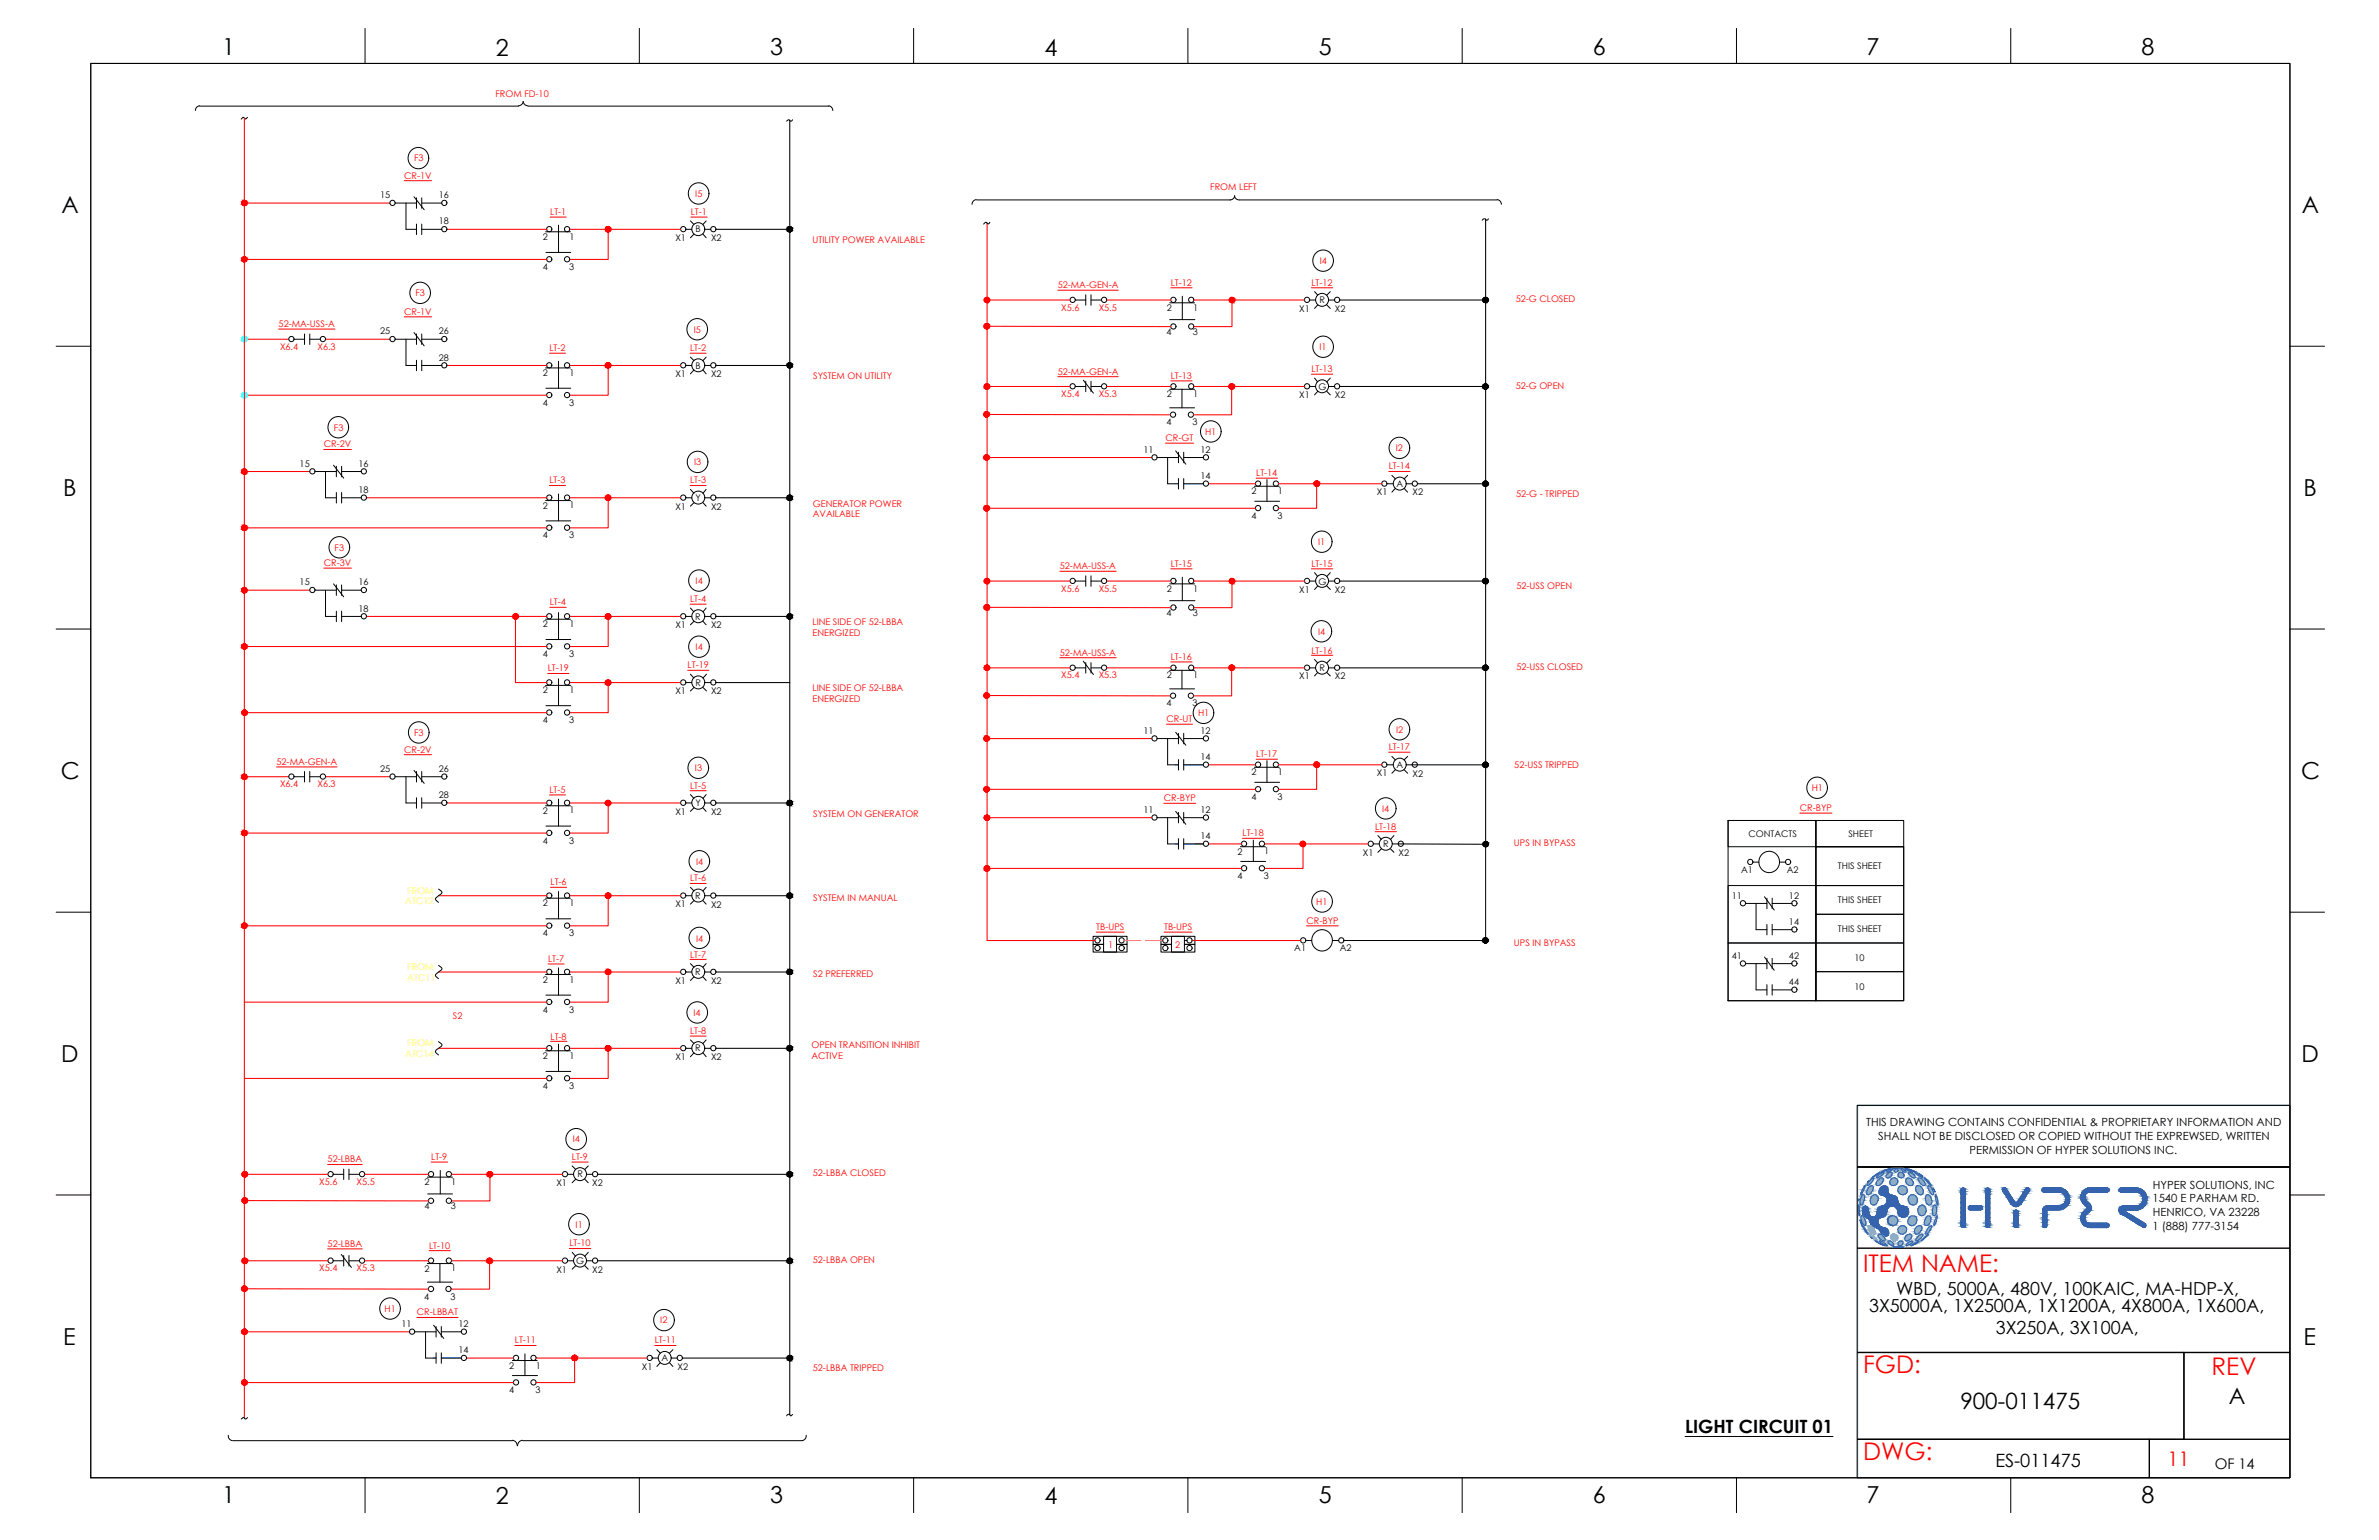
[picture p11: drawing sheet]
<svg xmlns="http://www.w3.org/2000/svg" width="432mm" height="279mm" viewBox="0 0 432 279" stroke-linecap="round" stroke-linejoin="round" font-family="sans-serif">
<defs><g id="words">
<g font-size="4.4" fill="#f00">
<text x="338.2" y="230.8">ITEM NAME:</text>
<text x="338.2" y="249.1">FGD:</text>
<text x="401.4" y="249.4">REV</text>
<text x="338.2" y="264.9">DWG:</text>
</g>
<g font-size="4.2">
<text x="40.4" y="10">1</text>
<text x="90" y="10.1">2</text>
<text x="139.8" y="10">3</text>
<text x="189.6" y="10.1">4</text>
<text x="239.4" y="10">5</text>
<text x="289.1" y="10">6</text>
<text x="338.8" y="10">7</text>
<text x="388.7" y="10">8</text>
<text x="11.1" y="38.7">A</text>
<text x="417.8" y="38.7">A</text>
<text x="11.5" y="90">B</text>
<text x="418.1" y="90">B</text>
<text x="11" y="141.3">C</text>
<text x="417.7" y="141.3">C</text>
<text x="11.1" y="192.7">D</text>
<text x="417.7" y="192.7">D</text>
<text x="11.5" y="244">E</text>
<text x="418.1" y="244">E</text>
<text x="40.4" y="272.7">1</text>
<text x="90" y="272.8">2</text>
<text x="139.8" y="272.7">3</text>
<text x="189.6" y="272.8">4</text>
<text x="239.4" y="272.7">5</text>
<text x="289.1" y="272.7">6</text>
<text x="338.8" y="272.7">7</text>
<text x="388.7" y="272.7">8</text>
</g>
<g font-size="4.1">
<text x="355.8" y="255.7">900-011475</text>
<text x="404.5" y="254.7">A</text>
</g>
<text font-size="3.6" fill="#f00" x="393.4" y="266">11</text>
<g font-size="3.3">
<text x="339.2" y="238.1">3X5000A, 1X2500A, 1X1200A, 4X800A, 1X600A,</text>
<text x="344.1" y="235">WBD, 5000A, 480V, 100KAIC, MA-HDP-X,</text>
<text x="362.2" y="242">3X250A, 3X100A,</text>
<text x="305.8" y="259.9">LIGHT CIRCUIT 01</text>
<text x="362.2" y="266.1">ES-011475</text>
</g>
<text font-size="2.7" x="402" y="266.5">OF 14</text>
<g font-size="2">
<text x="338.7" y="204.4">THIS DRAWING CONTAINS CONFIDENTIAL &amp; PROPRIETARY INFORMATION AND</text>
<text x="340.9" y="206.8">SHALL NOT BE DISCLOSED OR COPIED WITHOUT THE EXPREWSED, WRITTEN</text>
<text x="357.5" y="209.3">PERMISSION OF HYPER SOLUTIONS INC.</text>
<text x="390.7" y="215.7">HYPER SOLUTIONS, INC</text>
<text x="390.7" y="218.1">1540 E PARHAM RD.</text>
<text x="390.7" y="220.6">HENRICO, VA 23228</text>
<text x="390.7" y="223.2">1 (888) 777-3154</text>
</g>
<g font-size="1.7" fill="#f00">
<text x="89.9" y="17.5">FROM FD-10</text>
<text x="75.1" y="29.3">F3</text>
<text x="73.4" y="32.5">CR-1V</text>
<text x="126.2" y="35.8">I5</text>
<text x="219.7" y="34.6">FROM LEFT</text>
<text x="99.9" y="39">LT-1</text>
<text x="125.4" y="39">LT-1</text>
<text x="147.5" y="44.1">UTILITY POWER AVAILABLE</text>
<text x="239.6" y="48">I4</text>
<text x="75.4" y="53.7">F3</text>
<text x="192" y="52.3">52-MA-GEN-A</text>
<text x="212.5" y="51.8">LT-12</text>
<text x="238" y="51.8">LT-12</text>
<text x="50.6" y="59.4">52-MA-USS-A</text>
<text x="73.4" y="57.1">CR-1V</text>
<text x="192.6" y="56.3">X5.6</text>
<text x="199.4" y="56.3">X5.5</text>
<text x="275.1" y="54.8">52-G CLOSED</text>
<text x="50.8" y="63.5">X6.4</text>
<text x="57.6" y="63.5">X6.3</text>
<text x="99.7" y="63.7">LT-2</text>
<text x="125.3" y="63.7">LT-2</text>
<text x="125.9" y="60.3">I5</text>
<text x="239.5" y="63.6">I1</text>
<text x="147.6" y="68.8">SYSTEM ON UTILITY</text>
<text x="192" y="68">52-MA-GEN-A</text>
<text x="212.5" y="68.7">LT-13</text>
<text x="238" y="67.5">LT-13</text>
<text x="275.1" y="70.5">52-G OPEN</text>
<text x="192.6" y="72">X5.4</text>
<text x="199.4" y="72">X5.3</text>
<text x="58.8" y="81.2">CR-2V</text>
<text x="60.6" y="78.1">F3</text>
<text x="211.5" y="80">CR-GT</text>
<text x="218.7" y="78.9">H1</text>
<text x="253.3" y="81.9">I2</text>
<text x="99.7" y="87.7">LT-3</text>
<text x="125.3" y="87.7">LT-3</text>
<text x="126" y="84.4">I3</text>
<text x="228" y="86.4">LT-14</text>
<text x="252.1" y="85.2">LT-14</text>
<text x="147.5" y="91.9">GENERATOR POWER</text>
<text x="147.5" y="93.9">AVAILABLE</text>
<text x="275.2" y="90.2">52-G - TRIPPED</text>
<text x="60.7" y="99.9">F3</text>
<text x="239.2" y="98.9">I1</text>
<text x="58.8" y="102.7">CR-3V</text>
<text x="126.3" y="105.9">I4</text>
<text x="192.4" y="103.3">52-MA-USS-A</text>
<text x="192.6" y="107.3">X5.6</text>
<text x="199.4" y="107.3">X5.5</text>
<text x="212.5" y="102.8">LT-15</text>
<text x="238" y="102.8">LT-15</text>
<text x="275.2" y="106.8">52-USS OPEN</text>
<text x="99.8" y="109.8">LT-4</text>
<text x="125.3" y="109.2">LT-4</text>
<text x="147.5" y="113.4">LINE SIDE OF 52-LBBA</text>
<text x="126.3" y="117.9">I4</text>
<text x="147.5" y="115.4">ENERGIZED</text>
<text x="192.4" y="119">52-MA-USS-A</text>
<text x="212.5" y="119.7">LT-16</text>
<text x="238" y="118.6">LT-16</text>
<text x="239.2" y="115.2">I4</text>
<text x="99.4" y="121.8">LT-19</text>
<text x="124.8" y="121.2">LT-19</text>
<text x="147.5" y="125.4">LINE SIDE OF 52-LBBA</text>
<text x="192.6" y="123.1">X5.4</text>
<text x="199.4" y="123.1">X5.3</text>
<text x="275.2" y="121.5">52-USS CLOSED</text>
<text x="147.5" y="127.4">ENERGIZED</text>
<text x="211.7" y="131">CR-UT</text>
<text x="217.5" y="129.9">H1</text>
<text x="73.4" y="136.5">CR-2V</text>
<text x="75.1" y="133.5">F3</text>
<text x="228" y="137.4">LT-17</text>
<text x="252.1" y="136.2">LT-17</text>
<text x="253.4" y="132.9">I2</text>
<text x="50.2" y="138.8">52-MA-GEN-A</text>
<text x="50.8" y="142.8">X6.4</text>
<text x="57.6" y="142.8">X6.3</text>
<text x="99.7" y="143.8">LT-5</text>
<text x="125.3" y="143.1">LT-5</text>
<text x="126.1" y="139.9">I3</text>
<text x="274.9" y="139.3">52-USS TRIPPED</text>
<text x="328.8" y="143.6">H1</text>
<text x="147.6" y="148.2">SYSTEM ON GENERATOR</text>
<text x="211.2" y="145.4">CR-BYP</text>
<text x="250.9" y="147.3">I4</text>
<text x="326.7" y="147.1">CR-BYP</text>
<text x="225.5" y="151.7">LT-18</text>
<text x="249.6" y="150.5">LT-18</text>
<text x="274.8" y="153.4">UPS IN BYPASS</text>
<text x="99.9" y="160.6">LT-6</text>
<text x="125.3" y="159.9">LT-6</text>
<text x="126.3" y="156.9">I4</text>
<text x="147.6" y="163.4">SYSTEM IN MANUAL</text>
<text x="237.1" y="167.6">CR-BYP</text>
<text x="238.9" y="164.2">H1</text>
<text x="125.3" y="173.8">LT-7</text>
<text x="126.3" y="170.8">I4</text>
<text x="199" y="168.8">TB-UPS</text>
<text x="201.1" y="171.9">1</text>
<text x="211.3" y="168.8">TB-UPS</text>
<text x="213.3" y="171.9">2</text>
<text x="274.8" y="171.7">UPS IN BYPASS</text>
<text x="99.5" y="174.5">LT-7</text>
<text x="147.6" y="177.2">S2 PREFERRED</text>
<text x="82.2" y="184.9">S2</text>
<text x="125.9" y="184.3">I4</text>
<text x="99.9" y="188.6">LT-8</text>
<text x="125.3" y="187.6">LT-8</text>
<text x="147.3" y="190.1">OPEN TRANSITION INHIBIT</text>
<text x="147.3" y="192.1">ACTIVE</text>
<text x="104" y="207.3">I4</text>
<text x="57.9" y="215">X5.6</text>
<text x="59.5" y="210.9">52-LBBA</text>
<text x="64.7" y="215">X5.5</text>
<text x="78.3" y="210.5">LT-9</text>
<text x="103.8" y="210.5">LT-9</text>
<text x="147.5" y="213.4">52-LBBA CLOSED</text>
<text x="59.5" y="226.2">52-LBBA</text>
<text x="77.9" y="226.5">LT-10</text>
<text x="103.3" y="226.1">LT-10</text>
<text x="104.5" y="222.7">I1</text>
<text x="57.9" y="230.6">X5.4</text>
<text x="64.7" y="230.6">X5.3</text>
<text x="147.5" y="229.1">52-LBBA OPEN</text>
<text x="69.8" y="238.1">H1</text>
<text x="75.7" y="238.6">CR-LBBAT</text>
<text x="93.4" y="243.7">LT-11</text>
<text x="118.8" y="243.7">LT-11</text>
<text x="119.9" y="240.1">I2</text>
<text x="147.5" y="248.8">52-LBBA TRIPPED</text>
</g>
<g font-size="1.7">
<text x="69" y="36">15</text>
<text x="79.7" y="36">16</text>
<text x="79.7" y="40.7">18</text>
<text x="98.5" y="43.5">2</text>
<text x="103.3" y="43.5">1</text>
<text x="122.6" y="43.7">X1</text>
<text x="126.3" y="42.2">B</text>
<text x="129.1" y="43.8">X2</text>
<text x="98.5" y="49">4</text>
<text x="103.3" y="49">3</text>
<text x="211.8" y="56.3">2</text>
<text x="216.6" y="56.3">1</text>
<text x="235.8" y="56.6">X1</text>
<text x="239.5" y="55">R</text>
<text x="242.3" y="56.6">X2</text>
<text x="69" y="60.7">25</text>
<text x="79.7" y="60.7">26</text>
<text x="79.7" y="65.4">28</text>
<text x="211.7" y="60.8">4</text>
<text x="216.5" y="60.8">3</text>
<text x="98.5" y="68.2">2</text>
<text x="103.3" y="68.2">1</text>
<text x="122.6" y="68.4">X1</text>
<text x="126.3" y="66.9">B</text>
<text x="129.1" y="68.4">X2</text>
<text x="239.3" y="70.8">G</text>
<text x="98.5" y="73.7">4</text>
<text x="103.3" y="73.7">3</text>
<text x="211.7" y="77.2">4</text>
<text x="211.8" y="72.1">2</text>
<text x="216.4" y="77.2">3</text>
<text x="216.6" y="72">1</text>
<text x="235.8" y="72.3">X1</text>
<text x="242.3" y="72.3">X2</text>
<text x="207.5" y="82.1">11</text>
<text x="217.9" y="82.1">12</text>
<text x="54.4" y="84.7">15</text>
<text x="65.1" y="84.7">16</text>
<text x="65.1" y="89.4">18</text>
<text x="217.9" y="86.9">14</text>
<text x="227.2" y="89.7">2</text>
<text x="231.9" y="89.7">1</text>
<text x="249.9" y="89.9">X1</text>
<text x="253.5" y="88.3">A</text>
<text x="256.4" y="89.9">X2</text>
<text x="98.5" y="92.3">2</text>
<text x="103.3" y="92.2">1</text>
<text x="122.6" y="92.5">X1</text>
<text x="126.3" y="90.9">Y</text>
<text x="129.1" y="92.5">X2</text>
<text x="227.2" y="94.1">4</text>
<text x="231.9" y="94.1">3</text>
<text x="98.5" y="97.7">4</text>
<text x="103.3" y="97.7">3</text>
<text x="54.4" y="106.2">15</text>
<text x="65.1" y="106.2">16</text>
<text x="211.8" y="107.4">2</text>
<text x="216.6" y="107.3">1</text>
<text x="235.8" y="107.6">X1</text>
<text x="239.3" y="106.1">G</text>
<text x="242.3" y="107.6">X2</text>
<text x="65.1" y="110.9">18</text>
<text x="98.5" y="113.8">2</text>
<text x="103.3" y="113.7">1</text>
<text x="122.6" y="114">X1</text>
<text x="126.2" y="112.5">R</text>
<text x="129.1" y="114">X2</text>
<text x="211.7" y="111.8">4</text>
<text x="216.5" y="111.8">3</text>
<text x="98.5" y="119.2">4</text>
<text x="103.3" y="119.2">3</text>
<text x="98.5" y="125.8">2</text>
<text x="103.3" y="125.7">1</text>
<text x="122.6" y="126">X1</text>
<text x="126.3" y="124.5">R</text>
<text x="129.1" y="126">X2</text>
<text x="211.8" y="123.1">2</text>
<text x="216.6" y="123.1">1</text>
<text x="235.8" y="123.3">X1</text>
<text x="239.5" y="121.7">R</text>
<text x="242.3" y="123.3">X2</text>
<text x="98.5" y="131.2">4</text>
<text x="103.3" y="131.2">3</text>
<text x="211.7" y="128.2">4</text>
<text x="216.4" y="128.2">3</text>
<text x="207.5" y="133.1">11</text>
<text x="217.9" y="133.1">12</text>
<text x="217.9" y="137.9">14</text>
<text x="69" y="140">25</text>
<text x="79.7" y="140">26</text>
<text x="227.2" y="140.7">2</text>
<text x="231.9" y="140.7">1</text>
<text x="249.9" y="140.9">X1</text>
<text x="253.5" y="139.3">A</text>
<text x="256.4" y="140.9">X2</text>
<text x="79.7" y="144.8">28</text>
<text x="98.5" y="147.7">2</text>
<text x="103.3" y="147.6">1</text>
<text x="122.6" y="147.8">X1</text>
<text x="126.3" y="146.3">Y</text>
<text x="129.1" y="147.8">X2</text>
<text x="207.5" y="147.5">11</text>
<text x="217.9" y="147.5">12</text>
<text x="227.2" y="145.1">4</text>
<text x="231.9" y="145.1">3</text>
<text x="98.5" y="153">4</text>
<text x="103.3" y="153">3</text>
<text x="217.9" y="152.2">14</text>
<text x="224.6" y="155.1">2</text>
<text x="229.5" y="155">1</text>
<text x="247.4" y="155.3">X1</text>
<text x="251" y="153.7">R</text>
<text x="253.8" y="155.3">X2</text>
<text x="317.3" y="151.9">CONTACTS</text>
<text x="335.5" y="151.9">SHEET</text>
<text x="224.6" y="159.5">4</text>
<text x="229.4" y="159.5">3</text>
<text x="316" y="158.3">A1</text>
<text x="324.3" y="158.4">A2</text>
<text x="333.6" y="157.7">THIS SHEET</text>
<text x="98.5" y="164.4">2</text>
<text x="103.3" y="164.4">1</text>
<text x="122.6" y="164.6">X1</text>
<text x="126.2" y="163.1">R</text>
<text x="129.1" y="164.7">X2</text>
<text x="314.4" y="163">11</text>
<text x="324.7" y="163">12</text>
<text x="324.7" y="167.8">14</text>
<text x="333.6" y="163.8">THIS SHEET</text>
<text x="98.5" y="169.9">4</text>
<text x="103.3" y="169.9">3</text>
<text x="234.9" y="172.5">A1</text>
<text x="243.2" y="172.5">A2</text>
<text x="314.4" y="173.9">41</text>
<text x="324.7" y="173.9">42</text>
<text x="333.6" y="169.1">THIS SHEET</text>
<text x="98.5" y="178.3">2</text>
<text x="103.3" y="178.3">1</text>
<text x="122.6" y="178.4">X1</text>
<text x="126.2" y="176.9">R</text>
<text x="129.1" y="178.5">X2</text>
<text x="324.7" y="178.7">44</text>
<text x="336.6" y="174.3">10</text>
<text x="336.6" y="179.5">10</text>
<text x="98.5" y="183.7">4</text>
<text x="103.3" y="183.7">3</text>
<text x="126.2" y="190.8">R</text>
<text x="98.5" y="192.1">2</text>
<text x="98.5" y="197.6">4</text>
<text x="103.3" y="197.6">3</text>
<text x="103.3" y="192.1">1</text>
<text x="122.6" y="192.3">X1</text>
<text x="129.1" y="192.4">X2</text>
<text x="77.1" y="215">2</text>
<text x="81.9" y="215">1</text>
<text x="101" y="215.2">X1</text>
<text x="104.8" y="213.6">R</text>
<text x="107.5" y="215.2">X2</text>
<text x="77.1" y="219.4">4</text>
<text x="81.8" y="219.4">3</text>
<text x="77.1" y="230.7">2</text>
<text x="81.9" y="230.6">1</text>
<text x="101" y="230.9">X1</text>
<text x="104.5" y="229.4">G</text>
<text x="107.5" y="230.9">X2</text>
<text x="77" y="235.8">4</text>
<text x="81.8" y="235.8">3</text>
<text x="72.9" y="240.7">11</text>
<text x="83.2" y="240.7">12</text>
<text x="83.2" y="245.5">14</text>
<text x="92.4" y="248.3">2</text>
<text x="97.2" y="248.3">1</text>
<text x="116.5" y="248.5">X1</text>
<text x="120" y="247">A</text>
<text x="123" y="248.5">X2</text>
<text x="92.4" y="252.7">4</text>
<text x="97.2" y="252.7">3</text>
</g>
<g font-size="1.7" fill="#ff0">
<text x="73.6" y="164.1">ATC12</text>
<text x="73.9" y="162.1">FROM</text>
<text x="73.9" y="177.9">ATC11</text>
<text x="73.9" y="176">FROM</text>
<text x="73.6" y="191.8">ATC14</text>
<text x="73.9" y="189.8">FROM</text>
</g>
</g></defs>
<!-- layer: GRID -->
<path d="M415.6 200.5h-78.5v67.5" fill="none" stroke="#6ec1dd" stroke-width=".25"/>
<!-- layer: WIRE - 24+_RED -->
<g fill="none" stroke="#f00" stroke-width=".19">
<path d="M44.4 36.8h26.4M44.4 21.4v235.9M44.4 47.1h54.9M81.2 41.6h18.1M103.5 41.6h20M110.4 41.6v5.5h-6.9M179.1 59.2l33.4 .1M179.2 54.4h15M179.2 40.5v130.1h19.6M200.9 54.4h11.6M216.7 54.4h20.1M223.6 54.4v4.9h-6.9"/>
<path d="M44.4 61.5h8M44.4 71.7h54.9M59.1 61.5h11.7M81.2 66.3h18.1M103.5 66.3h20M110.4 66.3v5.4h-6.9M179.1 75.2l33.3 .1M179.2 70.1h15M200.9 70.1h11.6M216.7 70.1h20.1M223.5 70.6v4.7h-6.9M44.4 85.5h11.8"/>
<path d="M44.4 95.8h54.9M66.6 90.3h32.7M103.5 90.3h20M110.4 90.3v5.5h-6.9M179.1 83h30M179.1 92.2h48.8M219.4 87.8h8.5M232.1 87.8h18.8M239 87.8v4.4h-6.9M44.4 107.1h11.8M44.4 117.3h54.9M66.6 111.8h32.7"/>
<path d="M93.6 112.3v11.5h5.7M103.5 111.8h20M110.4 111.8v5.5h-6.9M179.1 110.2l33.4 .1M179.2 105.4h15M200.9 105.4h11.6M216.7 105.4h20.1M223.6 105.4v4.9h-6.9M44.4 129.3h54.9M103.5 123.8h20M110.4 123.8v5.5h-6.9M179.1 134h30"/>
<path d="M179.1 126.2l33.3 .1M179.2 121.2h15M200.9 121.2h11.6M216.7 121.2h20.1M219.4 138.8h8.5M223.5 121.6v4.7h-6.9M232.1 138.8h18.8M239 138.8v4.4h-6.9M44.4 140.9h8M44.4 151.1h54.9M59.1 140.9h11.7M81.2 145.7h18.1"/>
<path d="M103.5 145.7h20M110.4 145.7v5.4h-6.9M179.1 143.2h48.8M179.2 157.6h46.2M179.2 148.4h29.9M216.9 153.1h1.6M219.4 153.1h6M229.6 153.1h18.7M236.5 153.1v4.5h-6.9M44.4 168h54.9M79.6 162.5h19.7M79.6 176.4h19.7"/>
<path d="M103.5 162.5h20M103.5 176.4h20M110.4 162.5v5.5h-6.9M110.4 176.4v5.4h-6.9M216.5 170.6h19.6M44.4 181.8h54.9M44.4 195.7h54.9M79.6 190.2h19.7M103.5 190.2h20M110.4 190.2v5.5h-6.9M44.4 213.1h15.1M44.4 217.8l33.4 .1"/>
<path d="M66.2 213.1h11.6M82 213.1h20.1M88.9 213.1v4.8h-6.9M44.4 233.8l33.4 .1M44.4 228.7h15.1M66.2 228.7h11.6M82 228.7h20.1M88.9 229.2v4.7h-7M44.4 241.6h30M44.4 250.8h48.8M84.7 246.4h8.5M97.4 246.4h20"/>
<path d="M104.3 246.4v4.4h-6.9"/>
<circle cx="44.3" cy="36.8" r=".48"/>
<circle cx="44.3" cy="47" r=".48"/>
<circle cx="110.4" cy="41.6" r=".48"/>
<circle cx="179.1" cy="59.2" r=".48"/>
<circle cx="179.1" cy="54.4" r=".48"/>
<circle cx="223.6" cy="54.4" r=".48"/>
<circle cx="110.4" cy="66.3" r=".48"/>
<circle cx="179.1" cy="75.2" r=".48"/>
<circle cx="179.1" cy="70.1" r=".48"/>
<circle cx="223.5" cy="70.1" r=".48"/>
<circle cx="44.3" cy="85.5" r=".48"/>
<circle cx="44.3" cy="95.7" r=".48"/>
<circle cx="110.4" cy="90.3" r=".48"/>
<circle cx="179.1" cy="92.2" r=".48"/>
<circle cx="179.1" cy="83" r=".48"/>
<circle cx="238.9" cy="87.7" r=".48"/>
<circle cx="44.3" cy="117.3" r=".48"/>
<circle cx="44.3" cy="107" r=".48"/>
<circle cx="93.6" cy="111.8" r=".48"/>
<circle cx="110.4" cy="111.8" r=".48"/>
<circle cx="179.1" cy="110.2" r=".48"/>
<circle cx="179.1" cy="105.4" r=".48"/>
<circle cx="223.6" cy="105.4" r=".48"/>
<circle cx="44.4" cy="129.3" r=".48"/>
<circle cx="110.4" cy="123.8" r=".48"/>
<circle cx="179.1" cy="126.2" r=".48"/>
<circle cx="179.1" cy="134" r=".48"/>
<circle cx="179.1" cy="121.1" r=".48"/>
<circle cx="223.5" cy="121.1" r=".48"/>
<circle cx="238.9" cy="138.7" r=".48"/>
<circle cx="44.3" cy="151.1" r=".48"/>
<circle cx="44.3" cy="140.9" r=".48"/>
<circle cx="110.4" cy="145.7" r=".48"/>
<circle cx="179.1" cy="143.2" r=".48"/>
<circle cx="179.1" cy="157.5" r=".48"/>
<circle cx="179.1" cy="148.3" r=".48"/>
<circle cx="236.5" cy="153.1" r=".48"/>
<circle cx="44.3" cy="167.9" r=".48"/>
<circle cx="110.4" cy="162.5" r=".48"/>
<circle cx="110.4" cy="176.3" r=".48"/>
<circle cx="110.4" cy="190.2" r=".48"/>
<circle cx="44.4" cy="213" r=".48"/>
<circle cx="44.4" cy="217.8" r=".48"/>
<circle cx="88.9" cy="213" r=".48"/>
<circle cx="44.3" cy="233.8" r=".48"/>
<circle cx="44.4" cy="228.7" r=".48"/>
<circle cx="88.8" cy="228.7" r=".48"/>
<circle cx="44.3" cy="250.8" r=".48"/>
<circle cx="44.4" cy="241.6" r=".48"/>
<circle cx="104.3" cy="246.4" r=".48"/>
</g>
<!-- layer: TEXT -->
<g fill="none" stroke="#f00" stroke-width=".18">
<path d="M73.4 32.8h4.9M99.9 39.4h2.9M125.4 39.4h3M50.6 59.7h10.2M73.4 57.5h4.9M192 52.7h11M212.5 52.2h3.9M238 52.2h3.9M99.7 64.1h2.9M125.3 64.1h2.9M192 68.3h11M212.5 69.1h3.9"/>
<path d="M238 67.9h3.9M58.8 81.5h5M99.7 88.1h2.9M125.3 88.1h2.9M211.5 80.4h5.1M228 86.8h3.9M252.1 85.5h3.8M58.8 103.1h5M99.8 110.2h3M125.3 109.6h2.9M192.4 103.6h10.2M192.4 119.3h10.2"/>
<path d="M212.5 103.2h3.9M238 103.2h3.9M238 118.9h3.9M50.2 139.1h11M73.4 136.9h4.9M99.4 122.2h3.9M124.8 121.6h3.9M211.7 131.4h4.7M212.5 120.1h3.9M228 137.7h3.9M252.1 136.5h3.8M99.7 144.2h2.9"/>
<path d="M125.3 143.5h2.9M211.2 145.7h5.8M225.5 152.1h3.8M249.6 150.9h3.9M326.7 147.5h5.8M99.5 174.9h2.9M99.9 161h2.9M125.3 160.3h2.9M125.3 174.1h2.9M199 169.1h5.1M211.3 169.1h5.1M237.1 168h5.8"/>
<path d="M99.9 188.9h3M125.3 188h2.9M59.5 211.3h6.3M78.3 210.8h2.9M103.8 210.8h3M59.5 226.6h6.3M75.7 239h7.4M77.9 226.9h3.9M103.3 226.5h3.9M93.4 244.1h3.9M118.8 244.1h3.9"/>
</g>
<!-- layer: 0 -->
<g fill="none" stroke="#000" stroke-width=".18">
<path d="M16.5 11.5h399.1v256.6h-399.1zM36.2 19.2a.86 .86 0 0 0-.7 .8M36.2 19.3h57.9M66.3 5.2v6.3M94.1 19.2a.86 .86 0 0 0 .9-.8 .88 .88 0 0 0 .8 .8M95.8 19.3h54.7M116 5.2v6.3M150.4 19.2a.86 .86 0 0 1 .8 .8M165.8 5.2v6.3M215.6 5.2v6.3M265.4 5.2v6.3M315.2 5.2v6.3"/>
<path d="M365 5.2v6.3M44.9 21.3l-.3 .3-.4-.3-.4 .3M71.8 36.8h3.8M73.7 36.8v4.8h1.9M75.1 35.7l1.9 2.4M75.6 35.9v1.9M76.5 36.8h3.7M76.5 35.9v1.9M143.9 21.7l-.3 .3-.4-.3-.4 .3M177.2 36.2a.86 .86 0 0 0-.8 .9M177.3 36.3h46M224.1 35.5a.86 .86 0 0 0 .8 .8h46.8"/>
<path d="M224.1 35.5a.86 .86 0 0 1-.8 .8M270.2 39.7l-.4 .3-.3-.3-.5 .3M271.8 36.2a.86 .86 0 0 1 .7 .9M75.6 40.7v1.9M76.5 41.6h3.7M76.5 40.7v1.9M99 42.1h4.5M99.1 45.8h4.5M101.4 40.8v5M124.5 41.6h1.1M125.3 40.1l.6 .6M125.9 42.5l-.6 .6"/>
<path d="M127.6 42.5l.6 .6M127.9 41.6h1.1M128.2 40.1l-.6 .6M179.7 40.3l-.3 .4-.4-.4h-.2l-.3 .4M195.2 54.4h1.9M197.1 53.5v1.9M198 54.4h1.9M198 53.5v1.9M212.3 54.9h4.5M212.3 58h4.6M214.6 53.7v4.3M237.8 54.4h1"/>
<path d="M238.6 52.9l.6 .6M239.2 55.3l-.6 .7M240.8 55.3l.7 .7M241.2 54.4h1.1M241.5 52.9l-.7 .6M10.2 62.8h6.3M53.4 61.5h1.9M55.3 60.6v1.9M56.2 61.5h1.9M56.2 60.6v1.9M71.8 61.5h3.8M73.7 61.5v4.8h1.9"/>
<path d="M75.1 60.3l1.9 2.5M75.6 60.6v1.9M75.6 65.4v1.9M76.5 66.3h3.7M76.5 61.5h3.7M76.5 60.6v1.9M76.5 65.4v1.9M99 66.8h4.5M99.1 70.4h4.5M101.4 65.5v4.9M124.5 66.3h1.1M125.3 64.8l.6 .6"/>
<path d="M125.9 67.1l-.6 .7M127.6 67.1l.6 .7M127.9 66.3h1.1M128.2 64.8l-.6 .6M195.2 70.1h1.9M196.6 69l1.9 2.3M197.1 69.2v1.9M198 70.1h1.9M198 69.2v1.9M212.3 70.6h4.5M212.3 74h4.5M214.5 70.6v3.4"/>
<path d="M237.8 70.1h1M238.6 68.6l.6 .7M239.2 71l-.6 .6M240.8 71l.7 .6M241.2 70.1h1.1M241.5 68.6l-.7 .7M415.6 62.8h6.3M57.2 85.5h3.9M59.1 85.5v4.8h2M60.5 84.4l1.9 2.4M61.1 84.6v1.9M61.1 89.4v1.9"/>
<path d="M62 90.3h3.6M62 85.5h3.6M62 84.6v1.9M62 89.4v1.9M99 90.8h4.5M99.1 94.5h4.5M101.4 89.6v4.9M124.5 90.3h1.1M125.3 88.8l.6 .7M125.9 91.2l-.6 .6M127.6 91.2l.6 .6M127.9 90.3h1.1"/>
<path d="M128.2 88.8l-.6 .7M210 83h3.9M211.9 83v4.8h2M213.4 81.8l1.8 2.4M213.9 82.1v1.9M213.9 86.8v1.9M214.8 87.8h3.7M214.8 83h3.7M214.8 82.1v1.9M214.8 86.8v1.9M227.7 88.2h4.5M227.7 90.9h4.5"/>
<path d="M230 87v3.9M251.8 87.8h1.1M252.6 86.2l.7 .7M253.3 88.6l-.7 .7M254.9 88.6l.6 .7M255.2 87.8h1.1M255.5 86.2l-.6 .7M10.2 114.1h6.3M57.2 107.1h3.9M59.1 107.1v4.7h2M60.5 105.9l1.9 2.4M61.1 106.1v1.9"/>
<path d="M61.1 110.9v1.9M62 106.1v1.9M62 110.9v1.9M62 111.8h3.6M62 107.1h3.6M99 112.3h4.5M99.1 116h4.5M101.4 111.1v4.9M124.5 111.8h1.1M125.3 110.3l.6 .7M125.9 112.7l-.6 .7M127.6 112.7l.6 .7"/>
<path d="M127.9 111.8h1.1M128.2 110.3l-.6 .7M195.2 105.4h1.9M196.6 120l1.9 2.4M197.1 104.5v1.9M198 104.5v1.9M198 105.4h1.9M212.3 105.9h4.5M212.3 109h4.6M214.6 104.7v4.3M237.8 105.4h1M238.6 103.9l.6 .7"/>
<path d="M238.6 119.6l.6 .7M239.2 106.3l-.6 .6M240.8 106.3l.7 .6M241.2 105.4h1.1M241.5 103.9l-.7 .7M241.5 119.6l-.7 .7M415.6 114.1h6.3M55.3 140v1.9M56.2 140v1.9M75.1 139.8l1.9 2.3M75.6 140v1.9M76.5 140v1.9"/>
<path d="M99 124.3h4.6M99.1 128h4.5M101.4 123.1v4.9M124.5 123.8h1.1M125.3 122.3l.6 .7M125.9 124.7l-.6 .7M127.6 124.7l.6 .7M128 123.8h1.1M128.2 122.3l-.6 .7M195.2 121.2h1.9M197.1 120.2v1.9M198 120.2v1.9"/>
<path d="M198 121.2h1.9M210 134h3.9M211.9 134v4.8h2M212.3 121.6h4.5M212.3 125h4.5M213.4 132.9l1.8 2.3M213.9 133v2M213.9 137.8v1.9M214.5 121.6v3.4M214.8 133v2M214.8 137.8v1.9M214.8 134h3.7"/>
<path d="M214.8 138.8h3.7M227.7 139.2h4.5M230 138v3.9M237.8 121.2h1M239.2 122l-.6 .6M240.8 122l.7 .6M241.2 121.2h1.1M251.8 138.8h1.1M252.6 137.2l.7 .7M253.3 139.7l-.7 .6M254.9 139.7l.6 .6M255.2 138.8h1.1"/>
<path d="M255.5 137.2l-.6 .7M53.4 140.9h1.9M56.2 140.9h1.9M71.8 140.9h3.8M73.7 140.9v4.8h1.9M75.6 144.7v1.9M76.5 145.7h3.7M76.5 140.9h3.7M76.5 144.7v1.9M99 146.2h4.5M99.1 149.9h4.5M101.4 145v4.9"/>
<path d="M124.5 145.7h1.1M125.3 144.2l.6 .7M125.9 146.6l-.6 .6M127.6 146.6l.6 .6M127.9 145.7h1.1M128.2 144.2l-.6 .7M210 148.4h3.9M211.9 148.4v4.7h2M213.4 147.2l1.8 2.4M213.9 147.4v1.9M213.9 152.2v1.9M214.8 147.4v1.9"/>
<path d="M214.8 152.2v1.9M214.8 153.1h3.7M214.8 148.4h3.7M225.1 153.6h4.5M225.2 156.3h4.5M227.5 152.4v3.9M227.7 141.9h4.5M249.3 153.1h1M250.1 151.6l.6 .7M250.7 154l-.6 .6M252.4 154l.6 .6M252.8 153.1h1"/>
<path d="M253 151.6l-.6 .7M269.6 153.2v17.4h-25.7M318.2 156.4h1M323.1 156.4h1M10.2 165.5h6.3M79.6 161.3l.6 .6-1.2 1.2 .6 .6M79.6 175.1l.6 .7-1.2 1.1 .6 .7M99 163h4.5M99 176.8h4.5M99.1 166.7h4.5M101.4 161.7v5M101.4 175.6v4.9"/>
<path d="M124.5 162.5h1.1M124.5 176.4h1.1M125.3 161l.6 .6M125.3 174.8l.6 .7M125.9 163.4l-.6 .6M125.9 177.2l-.6 .7M127.6 163.4l.6 .6M127.6 177.2l.6 .7M127.9 162.5h1.1M127.9 176.4h1.1M128.2 161l-.6 .6M128.2 174.8l-.6 .7"/>
<path d="M200.3 171.3h-1.9v-1.4h6.2v1.4h-1.9M200.3 171.3v-1.4h2.4v1.4M200.3 171.3h-1.9v1.4h6.2v-1.4h-1.9M200.3 171.3v1.4h2.4v-1.4M212.6 171.3h-1.9v-1.4h6.2v1.4h-1.9M212.6 171.3v-1.4h2.4v1.4M212.6 171.3h-1.9v1.4h6.2v-1.4h-1.9M212.6 171.3v1.4h2.4v-1.4M237.1 170.6h1M241.9 170.6h1.1M316.8 163.9h3.9M316.8 174.8h3.9"/>
<path d="M318.7 163.9v4.8h2M318.7 174.8v4.8h2M320.3 162.7l1.7 2.4M320.3 173.6l1.7 2.4M320.7 163v1.9M320.7 167.7v1.9M320.7 173.9v1.9M320.7 178.6v1.9M321.7 163.9h3.6M321.7 163v1.9M321.7 167.7v1.9M321.7 173.9v1.9"/>
<path d="M321.7 178.6v1.9M321.7 168.7h3.6M321.7 174.8h3.6M321.7 179.6h3.6M415.6 165.5h6.3M79.6 189l.6 .6a1.64 1.64 0 0 1-1 .9l-.2 .3 .1 .2 .5 .4M99 190.6h4.5M99.1 180.5h4.5M99.1 194.4h4.5M101.4 189.4v5M124.5 190.2h1.1M125.3 188.7l.6 .6"/>
<path d="M125.9 191l-.6 .7M127.6 191l.6 .7M127.9 190.2h1.1M128.2 188.7l-.6 .6M10.2 216.8h6.3M60.5 213.1h1.9M62.4 212.1v1.9M63.3 213.1h1.9M63.3 212.1v1.9M77.6 213.6h4.5M77.6 216.6h4.5M79.9 212.4v4.2"/>
<path d="M103 213.1h1.1M103.9 211.5l.6 .7M104.5 213.9l-.6 .7M106.1 213.9l.7 .7M106.5 213.1h1.1M106.8 211.5l-.7 .7M337.1 211.7h78.5M415.6 216.8h6.3M60.5 228.7h1.9M61.9 227.6l1.9 2.3M62.4 227.8v1.9M63.3 228.7h1.9"/>
<path d="M63.3 227.8v1.9M77.6 229.2h4.5M77.6 232.6h4.5M79.8 229.2v3.4M103 228.7h1.1M103.9 227.2l.6 .7M104.5 229.6l-.6 .7M106.1 229.6l.7 .7M106.5 228.7h1.1M106.8 227.2l-.7 .7M44.9 257.2l-.3 .2-.4-.2-.4 .2M75.3 241.6h3.8"/>
<path d="M77.2 241.6v4.8h1.9M78.7 240.4l1.8 2.4M79.1 240.7v1.9M79.1 245.4v1.9M80.1 246.4h3.7M80.1 241.6h3.7M80.1 240.7v1.9M80.1 245.4v1.9M93 246.8h4.5M93 249.6h4.6M95.3 245.6v4M118.4 246.4h1.1"/>
<path d="M119.2 244.9l.7 .6M119.9 247.2l-.7 .7M121.5 247.2l.6 .7M121.9 246.4h1.1M122.1 244.9l-.6 .6M143.9 256.6l-.4 .3-.3-.3-.4 .3M337.1 245.4h59.3v15.7h-59.3M41.4 260.4a.86 .86 0 0 0 .8 1M42.3 261.4h50.7M66.3 268.1v6.4M93 261.3a.95 .95 0 0 1 .9 1M94.9 261.3a.95 .95 0 0 0-1 1"/>
<path d="M94.9 261.4h50.7M116 268.1v6.4M146.3 260.4a.86 .86 0 0 1-.7 1M165.8 268.1v6.4M215.6 268.1v6.4M265.4 268.1v6.4M315.2 268.1v6.4M365 268.1v6.4"/>
<circle cx="71.2" cy="36.8" r=".48"/>
<circle cx="80.6" cy="36.8" r=".48"/>
<circle cx="126.8" cy="35.1" r="1.91"/>
<circle cx="80.6" cy="41.6" r=".48"/>
<circle cx="99.7" cy="41.6" r=".48"/>
<circle cx="99.7" cy="47" r=".48"/>
<circle cx="102.9" cy="41.6" r=".48"/>
<circle cx="102.9" cy="47" r=".48"/>
<circle cx="124" cy="41.6" r=".48"/>
<circle cx="126.5" cy="59.7" r="1.91"/>
<circle cx="126.7" cy="41.6" r="1.17"/>
<circle cx="129.5" cy="41.6" r=".48"/>
<circle cx="194.7" cy="54.4" r=".48"/>
<circle cx="200.4" cy="54.4" r=".48"/>
<circle cx="213" cy="54.4" r=".48"/>
<circle cx="213" cy="59.2" r=".48"/>
<circle cx="216.2" cy="54.4" r=".48"/>
<circle cx="216.2" cy="59.2" r=".48"/>
<circle cx="237.2" cy="54.4" r=".48"/>
<circle cx="240" cy="54.4" r="1.17"/>
<circle cx="240.1" cy="47.3" r="1.91"/>
<circle cx="242.7" cy="54.4" r=".48"/>
<circle cx="52.9" cy="61.5" r=".48"/>
<circle cx="58.6" cy="61.5" r=".48"/>
<circle cx="71.2" cy="61.5" r=".48"/>
<circle cx="80.6" cy="66.3" r=".48"/>
<circle cx="80.6" cy="61.5" r=".48"/>
<circle cx="99.7" cy="66.3" r=".48"/>
<circle cx="99.7" cy="71.7" r=".48"/>
<circle cx="102.9" cy="66.3" r=".48"/>
<circle cx="102.9" cy="71.7" r=".48"/>
<circle cx="124" cy="66.3" r=".48"/>
<circle cx="126.7" cy="66.3" r="1.17"/>
<circle cx="129.5" cy="66.3" r=".48"/>
<circle cx="194.7" cy="70.1" r=".48"/>
<circle cx="200.4" cy="70.1" r=".48"/>
<circle cx="212.9" cy="75.2" r=".48"/>
<circle cx="213" cy="70.1" r=".48"/>
<circle cx="216.2" cy="75.2" r=".48"/>
<circle cx="216.2" cy="70.1" r=".48"/>
<circle cx="237.2" cy="70.1" r=".48"/>
<circle cx="240" cy="70.1" r="1.17"/>
<circle cx="240.1" cy="62.9" r="1.91"/>
<circle cx="242.7" cy="70.1" r=".48"/>
<circle cx="56.7" cy="85.5" r=".48"/>
<circle cx="66" cy="90.3" r=".48"/>
<circle cx="66" cy="85.5" r=".48"/>
<circle cx="99.7" cy="90.3" r=".48"/>
<circle cx="99.7" cy="95.7" r=".48"/>
<circle cx="102.9" cy="95.7" r=".48"/>
<circle cx="102.9" cy="90.3" r=".48"/>
<circle cx="124" cy="90.3" r=".48"/>
<circle cx="126.6" cy="83.8" r="1.91"/>
<circle cx="126.7" cy="90.3" r="1.17"/>
<circle cx="129.5" cy="90.3" r=".48"/>
<circle cx="209.5" cy="83" r=".48"/>
<circle cx="218.9" cy="83" r=".48"/>
<circle cx="218.9" cy="87.7" r=".48"/>
<circle cx="228.3" cy="87.7" r=".48"/>
<circle cx="228.3" cy="92.2" r=".48"/>
<circle cx="231.6" cy="92.2" r=".48"/>
<circle cx="231.6" cy="87.7" r=".48"/>
<circle cx="239.9" cy="98.3" r="1.91"/>
<circle cx="251.3" cy="87.7" r=".48"/>
<circle cx="254" cy="81.3" r="1.91"/>
<circle cx="254.1" cy="87.7" r="1.17"/>
<circle cx="256.8" cy="87.7" r=".48"/>
<circle cx="56.7" cy="107" r=".48"/>
<circle cx="66" cy="111.8" r=".48"/>
<circle cx="66" cy="107" r=".48"/>
<circle cx="99.7" cy="117.3" r=".48"/>
<circle cx="99.7" cy="111.8" r=".48"/>
<circle cx="102.9" cy="117.3" r=".48"/>
<circle cx="102.9" cy="111.8" r=".48"/>
<circle cx="124" cy="111.8" r=".48"/>
<circle cx="126.7" cy="111.8" r="1.17"/>
<circle cx="126.8" cy="117.3" r="1.91"/>
<circle cx="126.8" cy="105.3" r="1.91"/>
<circle cx="129.5" cy="111.8" r=".48"/>
<circle cx="194.7" cy="105.4" r=".48"/>
<circle cx="200.4" cy="105.4" r=".48"/>
<circle cx="213" cy="110.2" r=".48"/>
<circle cx="213" cy="105.4" r=".48"/>
<circle cx="216.2" cy="105.4" r=".48"/>
<circle cx="216.2" cy="110.2" r=".48"/>
<circle cx="237.2" cy="105.4" r=".48"/>
<circle cx="239.8" cy="114.5" r="1.91"/>
<circle cx="240" cy="105.4" r="1.17"/>
<circle cx="242.7" cy="105.4" r=".48"/>
<circle cx="99.7" cy="123.8" r=".48"/>
<circle cx="99.7" cy="129.3" r=".48"/>
<circle cx="102.9" cy="123.8" r=".48"/>
<circle cx="102.9" cy="129.3" r=".48"/>
<circle cx="124" cy="123.8" r=".48"/>
<circle cx="126.7" cy="139.3" r="1.91"/>
<circle cx="126.7" cy="123.8" r="1.17"/>
<circle cx="129.5" cy="123.8" r=".48"/>
<circle cx="194.7" cy="121.1" r=".48"/>
<circle cx="200.4" cy="121.1" r=".48"/>
<circle cx="209.5" cy="134" r=".48"/>
<circle cx="212.9" cy="126.2" r=".48"/>
<circle cx="213" cy="121.1" r=".48"/>
<circle cx="216.2" cy="126.2" r=".48"/>
<circle cx="216.2" cy="121.1" r=".48"/>
<circle cx="218.9" cy="138.7" r=".48"/>
<circle cx="218.9" cy="134" r=".48"/>
<circle cx="228.3" cy="138.7" r=".48"/>
<circle cx="231.6" cy="138.7" r=".48"/>
<circle cx="237.2" cy="121.1" r=".48"/>
<circle cx="240" cy="121.1" r="1.17"/>
<circle cx="242.7" cy="121.1" r=".48"/>
<circle cx="251.3" cy="138.7" r=".48"/>
<circle cx="254" cy="132.3" r="1.91"/>
<circle cx="254.1" cy="138.7" r="1.17"/>
<circle cx="256.8" cy="138.7" r=".48"/>
<circle cx="52.9" cy="140.9" r=".48"/>
<circle cx="58.6" cy="140.9" r=".48"/>
<circle cx="71.2" cy="140.9" r=".48"/>
<circle cx="80.6" cy="145.7" r=".48"/>
<circle cx="80.6" cy="140.9" r=".48"/>
<circle cx="99.7" cy="151.1" r=".48"/>
<circle cx="99.7" cy="145.7" r=".48"/>
<circle cx="102.9" cy="145.7" r=".48"/>
<circle cx="102.9" cy="151.1" r=".48"/>
<circle cx="124" cy="145.7" r=".48"/>
<circle cx="126.7" cy="145.7" r="1.17"/>
<circle cx="126.9" cy="156.3" r="1.91"/>
<circle cx="129.5" cy="145.7" r=".48"/>
<circle cx="209.5" cy="148.3" r=".48"/>
<circle cx="218.9" cy="148.3" r=".48"/>
<circle cx="218.9" cy="153.1" r=".48"/>
<circle cx="225.8" cy="157.5" r=".48"/>
<circle cx="225.8" cy="153.1" r=".48"/>
<circle cx="228.3" cy="143.2" r=".48"/>
<circle cx="229" cy="157.5" r=".48"/>
<circle cx="229" cy="153.1" r=".48"/>
<circle cx="231.6" cy="143.2" r=".48"/>
<circle cx="248.8" cy="153.1" r=".48"/>
<circle cx="251.5" cy="146.7" r="1.91"/>
<circle cx="251.5" cy="153.1" r="1.17"/>
<circle cx="254.3" cy="153.1" r=".48"/>
<circle cx="317.7" cy="156.4" r=".48"/>
<circle cx="321.1" cy="156.4" r="1.91"/>
<circle cx="324.5" cy="156.4" r=".48"/>
<circle cx="99.7" cy="162.5" r=".48"/>
<circle cx="99.7" cy="176.3" r=".48"/>
<circle cx="99.7" cy="167.9" r=".48"/>
<circle cx="102.9" cy="162.5" r=".48"/>
<circle cx="102.9" cy="167.9" r=".48"/>
<circle cx="102.9" cy="176.3" r=".48"/>
<circle cx="124" cy="162.5" r=".48"/>
<circle cx="124" cy="176.3" r=".48"/>
<circle cx="126.7" cy="162.5" r="1.17"/>
<circle cx="126.7" cy="176.3" r="1.17"/>
<circle cx="126.9" cy="170.2" r="1.91"/>
<circle cx="129.5" cy="162.5" r=".48"/>
<circle cx="129.5" cy="176.3" r=".48"/>
<circle cx="199.2" cy="170.6" r=".48"/>
<circle cx="199.2" cy="172" r=".48"/>
<circle cx="203.6" cy="170.6" r=".48"/>
<circle cx="203.6" cy="172" r=".48"/>
<circle cx="211.5" cy="170.6" r=".48"/>
<circle cx="211.5" cy="172" r=".48"/>
<circle cx="215.9" cy="170.6" r=".48"/>
<circle cx="215.9" cy="172" r=".48"/>
<circle cx="236.5" cy="170.6" r=".48"/>
<circle cx="239.9" cy="170.6" r="1.91"/>
<circle cx="243.5" cy="170.6" r=".48"/>
<circle cx="316.4" cy="174.8" r=".48"/>
<circle cx="316.4" cy="163.9" r=".48"/>
<circle cx="325.7" cy="163.9" r=".48"/>
<circle cx="325.7" cy="168.6" r=".48"/>
<circle cx="325.7" cy="179.6" r=".48"/>
<circle cx="325.7" cy="174.8" r=".48"/>
<circle cx="99.7" cy="195.6" r=".48"/>
<circle cx="99.7" cy="181.8" r=".48"/>
<circle cx="99.7" cy="190.2" r=".48"/>
<circle cx="102.9" cy="181.8" r=".48"/>
<circle cx="102.9" cy="190.2" r=".48"/>
<circle cx="102.9" cy="195.6" r=".48"/>
<circle cx="124" cy="190.2" r=".48"/>
<circle cx="126.5" cy="183.7" r="1.91"/>
<circle cx="126.7" cy="190.2" r="1.17"/>
<circle cx="129.5" cy="190.2" r=".48"/>
<circle cx="60" cy="213" r=".48"/>
<circle cx="65.7" cy="213" r=".48"/>
<circle cx="78.2" cy="213" r=".48"/>
<circle cx="78.2" cy="217.9" r=".48"/>
<circle cx="81.5" cy="217.9" r=".48"/>
<circle cx="81.5" cy="213" r=".48"/>
<circle cx="102.5" cy="213" r=".48"/>
<circle cx="104.5" cy="206.7" r="1.91"/>
<circle cx="105.3" cy="213" r="1.17"/>
<circle cx="108" cy="213" r=".48"/>
<circle cx="60" cy="228.7" r=".48"/>
<circle cx="65.7" cy="228.7" r=".48"/>
<circle cx="78.2" cy="233.9" r=".48"/>
<circle cx="78.2" cy="228.7" r=".48"/>
<circle cx="81.4" cy="233.9" r=".48"/>
<circle cx="81.5" cy="228.7" r=".48"/>
<circle cx="102.5" cy="228.7" r=".48"/>
<circle cx="105.1" cy="222.1" r="1.91"/>
<circle cx="105.3" cy="228.7" r="1.17"/>
<circle cx="108" cy="228.7" r=".48"/>
<circle cx="120.5" cy="239.5" r="1.91"/>
<circle cx="74.8" cy="241.6" r=".48"/>
<circle cx="84.2" cy="241.6" r=".48"/>
<circle cx="84.2" cy="246.4" r=".48"/>
<circle cx="93.7" cy="250.8" r=".48"/>
<circle cx="93.7" cy="246.4" r=".48"/>
<circle cx="96.8" cy="250.8" r=".48"/>
<circle cx="96.8" cy="246.4" r=".48"/>
<circle cx="117.9" cy="246.4" r=".48"/>
<circle cx="120.6" cy="246.4" r="1.17"/>
<circle cx="123.4" cy="246.4" r=".48"/>
</g>
<!-- layer: WIRE - 24-_BLK -->
<g fill="none" stroke="#000" stroke-width=".19">
<path d="M143.3 21.8v234.9M269.6 39.8v113.4l-15.8-.1M129.9 41.6h13.4M243.2 54.4h26.4M129.9 66.3h13.4M243.2 70.1h26.4M129.9 90.3h13.4M257.3 87.8h12.3M129.9 111.8h13.4M243.2 105.4h26.4M130 123.8h13.3M243.2 121.2h26.4"/>
<path d="M256.3 138.8h13.8M129.9 145.7h13.4M129.9 162.5h13.4M129.9 176.4h13.4M129.9 190.2h13.4M108.5 213.1h34.9M108.5 228.7h34.9M123.9 246.4h19.4"/>
<circle cx="143.3" cy="41.6" r=".48"/>
<circle cx="269.6" cy="54.4" r=".48"/>
<circle cx="143.3" cy="66.3" r=".48"/>
<circle cx="269.6" cy="70.1" r=".48"/>
<circle cx="143.3" cy="90.3" r=".48"/>
<circle cx="269.6" cy="87.7" r=".48"/>
<circle cx="143.3" cy="111.8" r=".48"/>
<circle cx="269.6" cy="105.4" r=".48"/>
<circle cx="269.6" cy="121.1" r=".48"/>
<circle cx="269.6" cy="138.7" r=".48"/>
<circle cx="143.3" cy="145.7" r=".48"/>
<circle cx="269.6" cy="153.1" r=".48"/>
<circle cx="143.3" cy="162.5" r=".48"/>
<circle cx="143.3" cy="176.3" r=".48"/>
<circle cx="269.6" cy="170.6" r=".48"/>
<circle cx="143.3" cy="190.2" r=".48"/>
<circle cx="143.3" cy="213" r=".48"/>
<circle cx="143.3" cy="228.7" r=".48"/>
<circle cx="143.3" cy="246.4" r=".48"/>
</g>
<!-- layer: WIRE - 24+_RED -->
<g fill="#f00" stroke="#f00" stroke-width=".18">
<path d="M44.3 36.3l.2 .1zM44.3 36.3l.2 .1z"/>
<path d="M44.2 36.4h.3zM44.2 36.4h.3z"/>
<path d="M44.2 36.4l.5 .1zM44.2 36.4l.5 .1z"/>
<path d="M44.1 36.5h.6zM44 36.5h.7z"/>
<path d="M44 36.5l.7 .1zM44 36.5l.7 .1z"/>
<path d="M44 36.6l.8 .1zM43.9 36.7h.9z"/>
<path d="M43.9 36.7l.9 .1v-.1zM43.9 36.7l.9 .1h-.9z"/>
<path d="M43.9 36.8h1zM43.9 36.8h1z"/>
<path d="M43.9 36.8h1zM43.9 36.8l.9 .1z"/>
<path d="M43.9 36.9l.9 .1v-.1zM43.9 36.9l.9 .1h-.9z"/>
<path d="M43.9 37h.9zM43.9 37l.8 .1z"/>
<path d="M44 37.1l.7 .1zM44 37.1l.7 .1z"/>
<path d="M44 37.2h.7zM44 37.2h.7z"/>
<path d="M44.1 37.2h.6zM44.1 37.2l.4 .1z"/>
<path d="M44.2 37.3h.3zM44.2 37.3h.3z"/>
<path d="M44.2 37.3h.3zM44.2 37.3h.2z"/>
<path d="M44.3 46.6h.2zM44.2 46.6h.3z"/>
<path d="M44.2 46.6h.3zM44.2 46.6h.3z"/>
<path d="M44.2 46.6l.5 .1zM44.2 46.6l.5 .1z"/>
<path d="M44.1 46.7l.6 .1zM44 46.8h.7z"/>
<path d="M44 46.8h.7zM44 46.8h.7z"/>
<path d="M44 46.8l.8 .1zM43.9 46.9h.9z"/>
<path d="M43.9 46.9h.9zM43.9 46.9h.9z"/>
<path d="M43.9 46.9l1 .2-.1-.2zM43.9 46.9l1 .2h-1z"/>
<path d="M43.9 47.1h1zM43.9 47.1h.9z"/>
<path d="M43.9 47.1l.9 .1zM43.9 47.1l.9 .1z"/>
<path d="M43.9 47.2l.8 .1 .1-.1zM43.9 47.2l.8 .1h-.7z"/>
<path d="M44 47.3l.7 .1zM44 47.3l.7 .1z"/>
<path d="M44 47.4h.7zM44 47.4h.7z"/>
<path d="M44.1 47.4h.6zM44.1 47.4h.4z"/>
<path d="M44.2 47.4h.3zM44.2 47.4l.3 .1z"/>
<path d="M44.2 47.5h.3zM44.2 47.5h.2z"/>
<path d="M110.3 65.8h.2zM110.3 65.8h.2z"/>
<path d="M110.3 65.8l.3 .1zM110.1 65.9h.5z"/>
<path d="M110.1 65.9h.5zM110.1 65.9h.5z"/>
<path d="M110.1 65.9l.6 .1zM110.1 65.9l.6 .1z"/>
<path d="M110 66l.8 .1zM110 66l.8 .1z"/>
<path d="M109.9 66.1h.9zM109.9 66.1h.9z"/>
<path d="M109.9 66.1l.9 .1zM109.9 66.1l.9 .1z"/>
<path d="M109.9 66.2l.9 .1v-.1zM109.9 66.2l.9 .1h-.9z"/>
<path d="M109.9 66.3l.9 .1zM109.9 66.3l.9 .1z"/>
<path d="M109.9 66.4h.9zM109.9 66.4h.9z"/>
<path d="M109.9 66.4l.9 .2v-.2zM109.9 66.4l.9 .2h-.9z"/>
<path d="M109.9 66.6h.9zM109.9 66.6h.8z"/>
<path d="M110 66.6h.7zM110 66.6l.6 .1z"/>
<path d="M110.1 66.7h.5zM110.1 66.7h.5z"/>
<path d="M110.1 66.7h.5zM110.1 66.7l.4 .1z"/>
<path d="M110.3 66.8h.2zM110.3 66.8h.1z"/>
<path d="M110.3 41.1l.2 .1zM110.3 41.1l.2 .1z"/>
<path d="M110.3 41.2h.3zM110.1 41.2h.5z"/>
<path d="M110.1 41.2h.5zM110.1 41.2h.5z"/>
<path d="M110.1 41.2l.6 .1zM110.1 41.2l.6 .1z"/>
<path d="M110 41.3l.8 .1zM110 41.3l.8 .1z"/>
<path d="M109.9 41.4h.9zM109.9 41.4h.9z"/>
<path d="M109.9 41.4l.9 .1v-.1zM109.9 41.4l.9 .1h-.9z"/>
<path d="M109.9 41.5l.9 .1zM109.9 41.5l.9 .1z"/>
<path d="M109.9 41.6l.9 .1zM109.9 41.6l.9 .1z"/>
<path d="M109.9 41.7l.9 .1v-.1zM109.9 41.7l.9 .1h-.9z"/>
<path d="M109.9 41.8h.9zM109.9 41.8l.9 .1z"/>
<path d="M109.9 41.9h.9zM109.9 41.9h.8z"/>
<path d="M110 41.9h.7zM110 41.9l.6 .1z"/>
<path d="M110.1 42h.5zM110.1 42l.5 .1z"/>
<path d="M110.1 42.1h.5zM110.1 42.1h.4z"/>
<path d="M110.3 42.1h.2zM110.3 42.1h.1z"/>
<path d="M110.3 89.9h.2zM110.3 89.9h.2z"/>
<path d="M110.3 89.9h.3zM110.1 89.9h.5z"/>
<path d="M110.1 89.9h.5zM110.1 89.9h.5z"/>
<path d="M110.1 89.9l.6 .1zM110.1 89.9l.6 .1z"/>
<path d="M110 90l.8 .1zM110 90l.8 .1z"/>
<path d="M109.9 90.1l.9 .1v-.1zM109.9 90.1l.9 .1h-.9z"/>
<path d="M109.9 90.2h.9zM109.9 90.2h.9z"/>
<path d="M109.9 90.2l.9 .1zM109.9 90.2l.9 .1z"/>
<path d="M109.9 90.3l.9 .1v-.1zM109.9 90.3l.9 .1h-.9z"/>
<path d="M109.9 90.4l.9 .1zM109.9 90.4l.9 .1z"/>
<path d="M109.9 90.5h.9zM109.9 90.5l.9 .1z"/>
<path d="M109.9 90.6h.9zM109.9 90.6h.8z"/>
<path d="M110 90.6h.7zM110 90.6l.6 .1z"/>
<path d="M110.1 90.7h.5zM110.1 90.7l.5 .1z"/>
<path d="M110.1 90.8h.5zM110.1 90.8h.4z"/>
<path d="M110.3 90.8h.2zM110.3 90.8h.1z"/>
<path d="M44.3 85.1h.2zM44.2 85.1h.3z"/>
<path d="M44.2 85.1l.3 .1zM44.2 85.1l.3 .1z"/>
<path d="M44.2 85.2h.5zM44.1 85.2h.6z"/>
<path d="M44.1 85.2h.6zM44 85.2h.7z"/>
<path d="M44 85.2l.7 .1zM44 85.2l.7 .1z"/>
<path d="M44 85.3l.8 .1-.1-.1zM44 85.3l.8 .1h-.9z"/>
<path d="M43.9 85.4l.9 .1zM43.9 85.4l.9 .1z"/>
<path d="M43.9 85.5h1zM43.9 85.5h1z"/>
<path d="M43.9 85.5l.9 .2 .1-.2zM43.9 85.5l.9 .2h-.9z"/>
<path d="M43.9 85.7h.9zM43.9 85.7h.9z"/>
<path d="M43.9 85.7h.9zM43.9 85.7l.8 .1z"/>
<path d="M44 85.8l.7 .1zM44 85.8l.7 .1z"/>
<path d="M44 85.9h.7zM44 85.9h.7z"/>
<path d="M44.1 85.9h.6zM44.1 85.9l.4 .1z"/>
<path d="M44.2 86h.3zM44.2 86h.3z"/>
<path d="M44.2 86h.3zM44.2 86l.2 .1z"/>
<path d="M44.3 95.3h.2zM44.3 95.3h.2z"/>
<path d="M44.2 95.3h.3zM44.2 95.3h.3z"/>
<path d="M44.2 95.3l.5 .1zM44.2 95.3l.5 .1z"/>
<path d="M44.1 95.4l.6 .1zM44 95.5h.7z"/>
<path d="M44 95.5h.7zM44 95.5h.7z"/>
<path d="M44 95.5l.8 .1zM43.9 95.6h.9z"/>
<path d="M43.9 95.6l.9 .1v-.1zM43.9 95.6l.9 .1h-.9z"/>
<path d="M43.9 95.7l1 .1zM43.9 95.7l1 .1z"/>
<path d="M43.9 95.8h1zM43.9 95.8h.9z"/>
<path d="M43.9 95.8l.9 .2v-.2zM43.9 95.8l.9 .2h-.9z"/>
<path d="M43.9 96h.9zM43.9 96h.8z"/>
<path d="M44 96l.7 .1zM44 96l.7 .1z"/>
<path d="M44 96.1h.7zM44 96.1l.7 .1z"/>
<path d="M44.1 96.2h.6zM44.1 96.2h.4z"/>
<path d="M44.2 96.2h.3zM44.2 96.2h.3z"/>
<path d="M44.2 96.2h.3zM44.2 96.2h.2z"/>
<path d="M44.3 140.5h.2zM44.2 140.5h.3z"/>
<path d="M44.2 140.5h.3zM44.2 140.5h.3z"/>
<path d="M44.2 140.5h.5zM44.1 140.5h.6z"/>
<path d="M44.1 140.5l.6 .1zM44 140.6h.7z"/>
<path d="M44 140.6l.7 .1zM44 140.6l.7 .1z"/>
<path d="M44 140.7l.8 .1-.1-.1zM44 140.7l.8 .1h-.9z"/>
<path d="M43.9 140.8l.9 .1zM43.9 140.8l.9 .1z"/>
<path d="M43.9 140.9h1zM43.9 140.9h1z"/>
<path d="M43.9 140.9l.9 .1 .1-.1zM43.9 140.9l.9 .1h-.9z"/>
<path d="M43.9 141l.9 .1zM43.9 141l.9 .1z"/>
<path d="M43.9 141.1h.9zM43.9 141.1l.8 .1z"/>
<path d="M44 141.2h.7zM44 141.2h.7z"/>
<path d="M44 141.2h.7zM44 141.2l.7 .1z"/>
<path d="M44.1 141.3h.6zM44.1 141.3l.4 .1z"/>
<path d="M44.2 141.4h.3zM44.2 141.4h.3z"/>
<path d="M44.2 141.4h.3zM44.2 141.4h.2z"/>
<path d="M44.3 150.6l.2 .1zM44.3 150.6l.2 .1z"/>
<path d="M44.2 150.7h.3zM44.2 150.7h.3z"/>
<path d="M44.2 150.7l.5 .1zM44.2 150.7l.5 .1z"/>
<path d="M44.1 150.8h.6zM44 150.8h.7z"/>
<path d="M44 150.8l.7 .1zM44 150.8l.7 .1z"/>
<path d="M44 150.9l.8 .1zM43.9 151h.9z"/>
<path d="M43.9 151l.9 .1v-.1zM43.9 151l.9 .1h-.9z"/>
<path d="M43.9 151.1h1zM43.9 151.1h1z"/>
<path d="M43.9 151.1h1zM43.9 151.1l.9 .1z"/>
<path d="M43.9 151.2l.9 .1v-.1zM43.9 151.2l.9 .1h-.9z"/>
<path d="M43.9 151.3h.9zM43.9 151.3l.8 .1z"/>
<path d="M44 151.4l.7 .1zM44 151.4l.7 .1z"/>
<path d="M44 151.5h.7zM44 151.5h.7z"/>
<path d="M44.1 151.5h.6zM44.1 151.5l.4 .1z"/>
<path d="M44.2 151.6h.3zM44.2 151.6h.3z"/>
<path d="M44.2 151.6h.3zM44.2 151.6h.2z"/>
<path d="M110.3 145.2h.2zM110.3 145.2h.2z"/>
<path d="M110.3 145.2l.3 .1zM110.1 145.3h.5z"/>
<path d="M110.1 145.3h.5zM110.1 145.3h.5z"/>
<path d="M110.1 145.3l.6 .1zM110.1 145.3l.6 .1z"/>
<path d="M110 145.4h.8zM110 145.4h.8z"/>
<path d="M109.9 145.4l.9 .2v-.2zM109.9 145.4l.9 .2h-.9z"/>
<path d="M109.9 145.6h.9zM109.9 145.6h.9z"/>
<path d="M109.9 145.6l.9 .1zM109.9 145.6l.9 .1z"/>
<path d="M109.9 145.7l.9 .1v-.1zM109.9 145.7l.9 .1h-.9z"/>
<path d="M109.9 145.8l.9 .1zM109.9 145.8l.9 .1z"/>
<path d="M109.9 145.9h.9zM109.9 145.9h.9z"/>
<path d="M109.9 145.9h.9zM109.9 145.9l.8 .1z"/>
<path d="M110 146h.7zM110 146l.6 .1z"/>
<path d="M110.1 146.1h.5zM110.1 146.1h.5z"/>
<path d="M110.1 146.1h.5zM110.1 146.1h.4z"/>
<path d="M110.3 146.1h.2zM110.3 146.1l.1 .1z"/>
<path d="M44.3 167.5h.2zM44.2 167.5h.3z"/>
<path d="M44.2 167.5h.3zM44.2 167.5h.3z"/>
<path d="M44.2 167.5l.5 .1zM44.2 167.5l.5 .1z"/>
<path d="M44.1 167.6l.6 .1zM44 167.7h.7z"/>
<path d="M44 167.7h.7zM44 167.7h.7z"/>
<path d="M44 167.7l.8 .1zM43.9 167.8h.9z"/>
<path d="M43.9 167.8h.9zM43.9 167.8h.9z"/>
<path d="M43.9 167.8l1 .2-.1-.2zM43.9 167.8l1 .2h-1z"/>
<path d="M43.9 168h1zM43.9 168h.9z"/>
<path d="M43.9 168l.9 .1zM43.9 168l.9 .1z"/>
<path d="M43.9 168.1l.8 .1 .1-.1zM43.9 168.1l.8 .1h-.7z"/>
<path d="M44 168.2l.7 .1zM44 168.2l.7 .1z"/>
<path d="M44 168.3h.7zM44 168.3l.7 .1z"/>
<path d="M44.1 168.4h.6zM44.1 168.4h.4z"/>
<path d="M44.2 168.4h.3zM44.2 168.4h.3z"/>
<path d="M44.2 168.4h.3zM44.2 168.4h.2z"/>
<path d="M110.3 175.8l.2 .1zM110.3 175.8l.2 .1z"/>
<path d="M110.3 175.9h.3zM110.1 175.9h.5z"/>
<path d="M110.1 175.9l.5 .1zM110.1 175.9l.5 .1z"/>
<path d="M110.1 176h.6zM110.1 176h.6z"/>
<path d="M110 176l.8 .1zM110 176l.8 .1z"/>
<path d="M109.9 176.1l.9 .1zM109.9 176.1l.9 .1z"/>
<path d="M109.9 176.2l.9 .1v-.1zM109.9 176.2l.9 .1h-.9z"/>
<path d="M109.9 176.3l.9 .1zM109.9 176.3l.9 .1z"/>
<path d="M109.9 176.4h.9zM109.9 176.4h.9z"/>
<path d="M109.9 176.4l.9 .1v-.1zM109.9 176.4l.9 .1h-.9z"/>
<path d="M109.9 176.5h.9zM109.9 176.5l.9 .1z"/>
<path d="M109.9 176.6h.9zM109.9 176.6l.8 .1z"/>
<path d="M110 176.7h.7zM110 176.7h.6z"/>
<path d="M110.1 176.7h.5zM110.1 176.7l.5 .1z"/>
<path d="M110.1 176.8h.5zM110.1 176.8h.4z"/>
<path d="M110.3 176.8h.2zM110.3 176.8h.1z"/>
<path d="M110.3 162.1h.2zM110.3 162.1h.2z"/>
<path d="M110.3 162.1h.3zM110.1 162.1h.5z"/>
<path d="M110.1 162.1h.5zM110.1 162.1h.5z"/>
<path d="M110.1 162.1l.6 .1zM110.1 162.1l.6 .1z"/>
<path d="M110 162.2l.8 .1zM110 162.2l.8 .1z"/>
<path d="M109.9 162.3h.9zM109.9 162.3h.9z"/>
<path d="M109.9 162.3l.9 .1v-.1zM109.9 162.3l.9 .1h-.9z"/>
<path d="M109.9 162.4l.9 .1zM109.9 162.4l.9 .1z"/>
<path d="M109.9 162.5l.9 .1zM109.9 162.5l.9 .1z"/>
<path d="M109.9 162.6l.9 .1v-.1zM109.9 162.6l.9 .1h-.9z"/>
<path d="M109.9 162.7h.9zM109.9 162.7l.9 .1z"/>
<path d="M109.9 162.8h.9zM109.9 162.8h.8z"/>
<path d="M110 162.8h.7zM110 162.8l.6 .1z"/>
<path d="M110.1 162.9h.5zM110.1 162.9l.5 .1z"/>
<path d="M110.1 163h.5zM110.1 163h.4z"/>
<path d="M110.3 163h.2zM110.3 163h.1z"/>
<path d="M238.9 87.3h.2zM238.9 87.3h.2z"/>
<path d="M238.9 87.3h.3zM238.9 87.3h.3z"/>
<path d="M238.8 87.3l.5 .1zM238.8 87.3l.5 .1z"/>
<path d="M238.7 87.4l.7 .1zM238.7 87.4l.7 .1z"/>
<path d="M238.7 87.5h.7zM238.7 87.5h.7z"/>
<path d="M238.6 87.5l.8 .1zM238.6 87.5l.8 .1z"/>
<path d="M238.5 87.6h1zM238.5 87.6h1z"/>
<path d="M238.5 87.6l1 .2v-.2zM238.5 87.6l1 .2h-1z"/>
<path d="M238.5 87.8h1zM238.5 87.8h1z"/>
<path d="M238.5 87.8h1zM238.5 87.8l.9 .1z"/>
<path d="M238.5 87.9l.9 .1v-.1zM238.5 87.9l.9 .1h-.8z"/>
<path d="M238.6 88h.8zM238.6 88l.8 .1z"/>
<path d="M238.7 88.1h.7zM238.7 88.1l.6 .1z"/>
<path d="M238.7 88.2h.6zM238.7 88.2h.5z"/>
<path d="M238.8 88.2h.4zM238.8 88.2h.3z"/>
<path d="M238.9 88.2h.2zM238.9 88.2h.1z"/>
<path d="M223.5 69.7h.2zM223.4 69.7h.3z"/>
<path d="M223.4 69.7h.4zM223.4 69.7h.4z"/>
<path d="M223.4 69.7h.5zM223.3 69.7h.6z"/>
<path d="M223.3 69.7l.6 .1zM223.3 69.7l.6 .1z"/>
<path d="M223.2 69.8l.8 .1zM223.2 69.8l.8 .1z"/>
<path d="M223.2 69.9l.8 .1v-.1zM223.2 69.9l.8 .1h-.9z"/>
<path d="M223.1 70l1 .1zM223.1 70l1 .1z"/>
<path d="M223.1 70.1h1zM223.1 70.1h1z"/>
<path d="M223.1 70.1l1 .1v-.1zM223.1 70.1l1 .1h-1z"/>
<path d="M223.1 70.2h1zM223.1 70.2l.9 .1z"/>
<path d="M223.1 70.3l.9 .1zM223.1 70.3l.9 .1z"/>
<path d="M223.2 70.4h.8zM223.2 70.4h.7z"/>
<path d="M223.2 70.4h.7zM223.2 70.4l.7 .1z"/>
<path d="M223.3 70.5h.6zM223.3 70.5l.5 .1z"/>
<path d="M223.4 70.6h.4zM223.4 70.6h.3z"/>
<path d="M223.4 70.6h.3zM223.4 70.6h.2z"/>
<path d="M223.5 54h.2zM223.5 54h.2z"/>
<path d="M223.5 54h.3zM223.4 54h.4z"/>
<path d="M223.4 54l.5 .1zM223.4 54l.5 .1z"/>
<path d="M223.4 54.1h.6zM223.4 54.1h.6z"/>
<path d="M223.3 54.1l.7 .1zM223.3 54.1l.7 .1z"/>
<path d="M223.2 54.2h.9zM223.2 54.2h.9z"/>
<path d="M223.2 54.2l.9 .2v-.2zM223.2 54.2l.9 .2h-.9z"/>
<path d="M223.2 54.4h.9zM223.2 54.4h.9z"/>
<path d="M223.2 54.4h.9zM223.2 54.4l.9 .1z"/>
<path d="M223.2 54.5l.9 .1v-.1zM223.2 54.5l.9 .1h-.9z"/>
<path d="M223.2 54.6h.9zM223.2 54.6l.8 .1z"/>
<path d="M223.2 54.7l.8 .1zM223.2 54.7l.8 .1z"/>
<path d="M223.3 54.8h.7zM223.3 54.8h.6z"/>
<path d="M223.4 54.8h.5zM223.4 54.8l.4 .1z"/>
<path d="M223.4 54.9h.4zM223.4 54.9h.3z"/>
<path d="M223.5 54.9h.2zM223.5 54.9h.2z"/>
<path d="M179.1 54h.2zM179 54h.3z"/>
<path d="M179 54h.4zM178.9 54h.5z"/>
<path d="M178.9 54l.5 .1zM178.9 54l.5 .1z"/>
<path d="M178.8 54.1h.7zM178.8 54.1h.7z"/>
<path d="M178.8 54.1l.7 .1zM178.8 54.1l.7 .1z"/>
<path d="M178.7 54.2h.9zM178.7 54.2h.9z"/>
<path d="M178.7 54.2l.9 .2v-.2zM178.7 54.2l.9 .2h-.9z"/>
<path d="M178.7 54.4h.9zM178.7 54.4h.9z"/>
<path d="M178.7 54.4l.9 .1zM178.7 54.4l.9 .1z"/>
<path d="M178.7 54.5l.9 .1v-.1zM178.7 54.5l.9 .1h-.9z"/>
<path d="M178.7 54.6h.9zM178.7 54.6l.8 .1z"/>
<path d="M178.7 54.7h.8zM178.7 54.7l.8 .1z"/>
<path d="M178.8 54.8h.7zM178.8 54.8h.6z"/>
<path d="M178.8 54.8h.6zM178.8 54.8l.6 .1z"/>
<path d="M178.9 54.9h.5zM178.9 54.9h.4z"/>
<path d="M179 54.9h.3zM179 54.9h.2z"/>
<path d="M179.1 58.7l.2 .1zM179 58.8h.3z"/>
<path d="M179 58.8h.4zM178.9 58.8h.5z"/>
<path d="M178.9 58.8h.5zM178.9 58.8h.5z"/>
<path d="M178.8 58.8l.7 .1zM178.8 58.8l.7 .1z"/>
<path d="M178.8 58.9h.7zM178.8 58.9h.7z"/>
<path d="M178.7 58.9l.8 .1zM178.7 58.9l.8 .1z"/>
<path d="M178.7 59l.9 .1zM178.7 59l.9 .1z"/>
<path d="M178.7 59.1l.9 .1v-.1zM178.7 59.1l.9 .1h-.9z"/>
<path d="M178.7 59.2l.9 .1zM178.7 59.2l.9 .1z"/>
<path d="M178.7 59.3l.8 .1 .1-.1zM178.7 59.3l.8 .1h-.8z"/>
<path d="M178.7 59.4l.8 .1zM178.7 59.4l.8 .1z"/>
<path d="M178.7 59.5h.8zM178.7 59.5h.8z"/>
<path d="M178.8 59.5h.7zM178.8 59.5l.6 .1z"/>
<path d="M178.8 59.6h.6zM178.8 59.6h.6z"/>
<path d="M178.9 59.6h.5zM178.9 59.6h.4z"/>
<path d="M179 59.6h.3zM179 59.6h.2z"/>
<path d="M179.1 69.7h.2zM179 69.7h.3z"/>
<path d="M179 69.7h.4zM178.9 69.7h.5z"/>
<path d="M178.9 69.7h.5zM178.8 69.7h.6z"/>
<path d="M178.8 69.7l.7 .1zM178.8 69.7l.7 .1z"/>
<path d="M178.8 69.8l.7 .1zM178.8 69.8l.7 .1z"/>
<path d="M178.7 69.9l.9 .1-.1-.1zM178.7 69.9l.9 .1h-.9z"/>
<path d="M178.7 70l.9 .1zM178.7 70l.9 .1z"/>
<path d="M178.7 70.1h.9zM178.7 70.1h.9z"/>
<path d="M178.7 70.1l.9 .1v-.1zM178.7 70.1l.9 .1h-.9z"/>
<path d="M178.7 70.2l.9 .1zM178.7 70.2l.9 .1z"/>
<path d="M178.7 70.3h.9zM178.7 70.3l.8 .1z"/>
<path d="M178.7 70.4h.8zM178.7 70.4h.8z"/>
<path d="M178.8 70.4h.7zM178.8 70.4l.6 .1z"/>
<path d="M178.8 70.5h.6zM178.8 70.5l.6 .1z"/>
<path d="M178.9 70.6h.5zM178.9 70.6h.4z"/>
<path d="M179 70.6h.3zM179 70.6h.2z"/>
<path d="M179 74.7l.2 .1zM179 74.7l.2 .1z"/>
<path d="M179 74.8h.3zM178.8 74.8h.5z"/>
<path d="M178.8 74.8h.6zM178.8 74.8h.6z"/>
<path d="M178.8 74.8l.6 .1zM178.8 74.8l.6 .1z"/>
<path d="M178.7 74.9h.8zM178.7 74.9h.8z"/>
<path d="M178.7 74.9l.8 .1zM178.7 74.9l.8 .1z"/>
<path d="M178.7 75l.8 .1v-.1zM178.7 75l.8 .1h-.9z"/>
<path d="M178.6 75.1l.9 .1zM178.6 75.1l.9 .1z"/>
<path d="M178.6 75.2l.9 .1zM178.6 75.2l.9 .1z"/>
<path d="M178.6 75.3l.9 .1v-.1zM178.6 75.3l.9 .1h-.8z"/>
<path d="M178.7 75.4h.8zM178.7 75.4l.8 .1z"/>
<path d="M178.7 75.5h.8zM178.7 75.5h.7z"/>
<path d="M178.7 75.5h.7zM178.7 75.5l.7 .1z"/>
<path d="M178.8 75.6h.6zM178.8 75.6h.5z"/>
<path d="M178.8 75.6h.5zM178.8 75.6h.4z"/>
<path d="M179 75.6h.2zM179 75.6h.1z"/>
<path d="M179 82.5h.2zM179 82.5h.2z"/>
<path d="M179 82.5l.3 .1zM178.8 82.6h.5z"/>
<path d="M178.8 82.6h.6zM178.8 82.6h.6z"/>
<path d="M178.8 82.6l.6 .1zM178.8 82.6l.6 .1z"/>
<path d="M178.7 82.7l.8 .1zM178.7 82.7l.8 .1z"/>
<path d="M178.7 82.8h.8zM178.7 82.8h.8z"/>
<path d="M178.7 82.8l.8 .1zM178.7 82.8l.8 .1z"/>
<path d="M178.6 82.9l.9 .1v-.1zM178.6 82.9l.9 .1h-.9z"/>
<path d="M178.6 83l.9 .1zM178.6 83l.9 .1z"/>
<path d="M178.6 83.1h.9zM178.6 83.1h.9z"/>
<path d="M178.7 83.1l.8 .2v-.2zM178.7 83.1l.8 .2h-.8z"/>
<path d="M178.7 83.3h.8zM178.7 83.3h.7z"/>
<path d="M178.7 83.3h.7zM178.7 83.3l.7 .1z"/>
<path d="M178.8 83.4h.6zM178.8 83.4h.5z"/>
<path d="M178.8 83.4h.5zM178.8 83.4l.4 .1z"/>
<path d="M179 83.5h.2zM179 83.5h.1z"/>
<path d="M179 91.7l.2 .1zM178.9 91.8h.3z"/>
<path d="M178.9 91.8h.4zM178.8 91.8h.5z"/>
<path d="M178.8 91.8h.6zM178.8 91.8h.6z"/>
<path d="M178.8 91.8l.6 .1zM178.8 91.8l.6 .1z"/>
<path d="M178.7 91.9l.8 .1zM178.7 91.9l.8 .1z"/>
<path d="M178.7 92h.8zM178.7 92h.8z"/>
<path d="M178.7 92l.8 .1zM178.6 92.1h.9z"/>
<path d="M178.6 92.1l.9 .1v-.1zM178.6 92.1l.9 .1h-.9z"/>
<path d="M178.6 92.2l.9 .1zM178.6 92.2l.9 .1z"/>
<path d="M178.6 92.3l.9 .1v-.1zM178.6 92.3l.9 .1h-.8z"/>
<path d="M178.7 92.4h.8zM178.7 92.4l.8 .1z"/>
<path d="M178.7 92.5h.8zM178.7 92.5h.7z"/>
<path d="M178.7 92.5h.7zM178.7 92.5l.7 .1z"/>
<path d="M178.8 92.6h.6zM178.8 92.6l.5 .1z"/>
<path d="M178.8 92.7h.5zM178.8 92.7h.4z"/>
<path d="M178.9 92.7h.3zM178.9 92.7h.2z"/>
<path d="M236.4 152.7h.2zM236.4 152.7h.2z"/>
<path d="M236.4 152.7h.3zM236.2 152.7h.5z"/>
<path d="M236.2 152.7h.6zM236.2 152.7h.6z"/>
<path d="M236.2 152.7l.6 .1zM236.2 152.7l.6 .1z"/>
<path d="M236.1 152.8l.8 .1zM236.1 152.8l.8 .1z"/>
<path d="M236.1 152.9l.8 .1v-.1zM236.1 152.9l.8 .1h-.8z"/>
<path d="M236.1 153h.8zM236.1 153h.8z"/>
<path d="M236 153l.9 .1zM236 153l.9 .1z"/>
<path d="M236 153.1l.9 .1v-.1zM236 153.1l.9 .1h-.9z"/>
<path d="M236 153.2l.9 .1zM236 153.2l.9 .1z"/>
<path d="M236.1 153.3h.8zM236.1 153.3l.8 .1z"/>
<path d="M236.1 153.4h.8zM236.1 153.4h.7z"/>
<path d="M236.1 153.4h.7zM236.1 153.4l.7 .1z"/>
<path d="M236.2 153.5h.6zM236.2 153.5l.5 .1z"/>
<path d="M236.2 153.6h.5zM236.2 153.6h.4z"/>
<path d="M236.4 153.6h.2zM236.4 153.6h.1z"/>
<path d="M223.5 120.7h.2zM223.4 120.7h.3z"/>
<path d="M223.4 120.7h.4zM223.4 120.7h.4z"/>
<path d="M223.4 120.7l.5 .1zM223.4 120.7l.5 .1z"/>
<path d="M223.3 120.8h.6zM223.2 120.8h.7z"/>
<path d="M223.2 120.8l.8 .1-.1-.1zM223.2 120.8l.8 .1h-.8z"/>
<path d="M223.2 120.9l.8 .1zM223.2 120.9l.8 .1z"/>
<path d="M223.1 121h1zM223.1 121h1z"/>
<path d="M223.1 121l1 .2v-.2zM223.1 121l1 .2h-1z"/>
<path d="M223.1 121.2h1zM223.1 121.2h1z"/>
<path d="M223.1 121.2h1zM223.1 121.2l.9 .1z"/>
<path d="M223.1 121.3l.9 .1zM223.1 121.3l.9 .1z"/>
<path d="M223.2 121.4l.7 .1 .1-.1zM223.2 121.4l.7 .1h-.7z"/>
<path d="M223.2 121.5h.7zM223.2 121.5h.7z"/>
<path d="M223.3 121.5h.6zM223.3 121.5l.5 .1z"/>
<path d="M223.4 121.6h.4zM223.4 121.6h.3z"/>
<path d="M223.4 121.6h.3zM223.4 121.6h.2z"/>
<path d="M223.5 105h.2zM223.5 105h.2z"/>
<path d="M223.5 105h.3zM223.5 105h.3z"/>
<path d="M223.4 105h.5zM223.4 105h.5z"/>
<path d="M223.4 105l.6 .1zM223.4 105l.6 .1z"/>
<path d="M223.3 105.1l.7 .1zM223.3 105.1l.7 .1z"/>
<path d="M223.2 105.2l.9 .1-.1-.1zM223.2 105.2l.9 .1h-.9z"/>
<path d="M223.2 105.3l.9 .1zM223.2 105.3l.9 .1z"/>
<path d="M223.2 105.4h.9zM223.2 105.4h.9z"/>
<path d="M223.2 105.4l.9 .2v-.2zM223.2 105.4l.9 .2h-.9z"/>
<path d="M223.2 105.6h.9zM223.2 105.6h.9z"/>
<path d="M223.2 105.6h.9zM223.2 105.6l.8 .1z"/>
<path d="M223.2 105.7h.8zM223.2 105.7h.8z"/>
<path d="M223.3 105.7h.7zM223.3 105.7l.6 .1z"/>
<path d="M223.4 105.8h.5zM223.4 105.8l.4 .1z"/>
<path d="M223.4 105.9h.4zM223.4 105.9h.3z"/>
<path d="M223.5 105.9h.2zM223.5 105.9h.2z"/>
<path d="M179.1 105h.2zM179 105h.3z"/>
<path d="M179 105h.4zM178.9 105h.5z"/>
<path d="M178.9 105h.5zM178.8 105h.6z"/>
<path d="M178.8 105l.7 .1zM178.8 105l.7 .1z"/>
<path d="M178.8 105.1l.7 .1zM178.8 105.1l.7 .1z"/>
<path d="M178.7 105.2l.9 .1-.1-.1zM178.7 105.2l.9 .1h-.9z"/>
<path d="M178.7 105.3l.9 .1zM178.7 105.3l.9 .1z"/>
<path d="M178.7 105.4h.9zM178.7 105.4h.9z"/>
<path d="M178.7 105.4l.9 .2v-.2zM178.7 105.4l.9 .2h-.9z"/>
<path d="M178.7 105.6h.9zM178.7 105.6h.9z"/>
<path d="M178.7 105.6h.9zM178.7 105.6l.8 .1z"/>
<path d="M178.7 105.7h.8zM178.7 105.7h.8z"/>
<path d="M178.8 105.7h.7zM178.8 105.7l.6 .1z"/>
<path d="M178.8 105.8h.6zM178.8 105.8l.6 .1z"/>
<path d="M178.9 105.9h.5zM178.9 105.9h.4z"/>
<path d="M179 105.9h.3zM179 105.9h.2z"/>
<path d="M179.1 109.7h.2zM179 109.7h.3z"/>
<path d="M179 109.7h.4zM178.9 109.7h.5z"/>
<path d="M178.9 109.7l.5 .1zM178.9 109.7l.5 .1z"/>
<path d="M178.8 109.8l.7 .1zM178.8 109.8l.7 .1z"/>
<path d="M178.8 109.9h.7zM178.8 109.9h.7z"/>
<path d="M178.7 109.9l.8 .1zM178.7 109.9l.8 .1z"/>
<path d="M178.7 110l.9 .1-.1-.1zM178.7 110l.9 .1h-.9z"/>
<path d="M178.7 110.1l.9 .1zM178.7 110.1l.9 .1z"/>
<path d="M178.7 110.2l.9 .1zM178.7 110.2l.9 .1z"/>
<path d="M178.7 110.3l.8 .1 .1-.1zM178.7 110.3l.8 .1h-.8z"/>
<path d="M178.7 110.4h.8zM178.7 110.4h.8z"/>
<path d="M178.7 110.4h.8zM178.7 110.4l.8 .1z"/>
<path d="M178.8 110.5h.7zM178.8 110.5l.6 .1z"/>
<path d="M178.8 110.6h.6zM178.8 110.6h.6z"/>
<path d="M178.9 110.6h.5zM178.9 110.6h.4z"/>
<path d="M179 110.6h.3zM179 110.6l.2 .1z"/>
<path d="M179.1 120.7h.2zM179 120.7h.3z"/>
<path d="M179 120.7h.4zM178.9 120.7h.5z"/>
<path d="M178.9 120.7l.5 .1zM178.9 120.7l.5 .1z"/>
<path d="M178.8 120.8h.7zM178.8 120.8h.7z"/>
<path d="M178.8 120.8l.7 .1v-.1zM178.8 120.8l.7 .1h-.8z"/>
<path d="M178.7 120.9l.9 .1zM178.7 120.9l.9 .1z"/>
<path d="M178.7 121h.9zM178.7 121h.9z"/>
<path d="M178.7 121l.9 .2v-.2zM178.7 121l.9 .2h-.9z"/>
<path d="M178.7 121.2h.9zM178.7 121.2h.9z"/>
<path d="M178.7 121.2l.9 .1zM178.7 121.2l.9 .1z"/>
<path d="M178.7 121.3h.9zM178.7 121.3l.8 .1z"/>
<path d="M178.7 121.4l.8 .1v-.1zM178.7 121.4l.8 .1h-.7z"/>
<path d="M178.8 121.5h.7zM178.8 121.5h.6z"/>
<path d="M178.8 121.5h.6zM178.8 121.5l.6 .1z"/>
<path d="M178.9 121.6h.5zM178.9 121.6h.4z"/>
<path d="M179 121.6h.3zM179 121.6h.2z"/>
<path d="M179 125.7h.2zM179 125.7h.2z"/>
<path d="M179 125.7h.3zM178.8 125.7h.5z"/>
<path d="M178.8 125.7l.6 .1zM178.8 125.7l.6 .1z"/>
<path d="M178.8 125.8l.6 .1zM178.8 125.8l.6 .1z"/>
<path d="M178.7 125.9h.8zM178.7 125.9h.8z"/>
<path d="M178.7 125.9l.8 .1zM178.7 125.9l.8 .1z"/>
<path d="M178.7 126l.8 .1v-.1zM178.7 126l.8 .1h-.9z"/>
<path d="M178.6 126.1l.9 .1zM178.6 126.1l.9 .1z"/>
<path d="M178.6 126.2l.9 .1zM178.6 126.2l.9 .1z"/>
<path d="M178.6 126.3l.9 .1v-.1zM178.6 126.3l.9 .1h-.8z"/>
<path d="M178.7 126.4h.8zM178.7 126.4h.8z"/>
<path d="M178.7 126.4h.8zM178.7 126.4l.7 .1z"/>
<path d="M178.7 126.5h.7zM178.7 126.5l.7 .1z"/>
<path d="M178.8 126.6h.6zM178.8 126.6h.5z"/>
<path d="M178.8 126.6h.5zM178.8 126.6h.4z"/>
<path d="M179 126.6h.2zM179 126.6l.1 .1z"/>
<path d="M179 133.5l.2 .1zM179 133.5l.2 .1z"/>
<path d="M179 133.6h.3zM178.8 133.6h.5z"/>
<path d="M178.8 133.6h.6zM178.8 133.6h.6z"/>
<path d="M178.8 133.6l.6 .1zM178.8 133.6l.6 .1z"/>
<path d="M178.7 133.7h.8zM178.7 133.7h.8z"/>
<path d="M178.7 133.7l.8 .1zM178.7 133.7l.8 .1z"/>
<path d="M178.7 133.8l.8 .1v-.1zM178.7 133.8l.8 .1h-.9z"/>
<path d="M178.6 133.9l.9 .1zM178.6 133.9l.9 .1z"/>
<path d="M178.6 134l.9 .1zM178.6 134l.9 .1z"/>
<path d="M178.6 134.1l.9 .1v-.1zM178.6 134.1l.9 .1h-.8z"/>
<path d="M178.7 134.2h.8zM178.7 134.2l.8 .1z"/>
<path d="M178.7 134.3h.8zM178.7 134.3h.7z"/>
<path d="M178.7 134.3h.7zM178.7 134.3l.7 .1z"/>
<path d="M178.8 134.4h.6zM178.8 134.4h.5z"/>
<path d="M178.8 134.4h.5zM178.8 134.4h.4z"/>
<path d="M179 134.4h.2zM179 134.4h.1z"/>
<path d="M179 142.8h.2zM178.9 142.8h.3z"/>
<path d="M178.9 142.8h.4zM178.8 142.8h.5z"/>
<path d="M178.8 142.8h.6zM178.8 142.8h.6z"/>
<path d="M178.8 142.8l.6 .1zM178.8 142.8l.6 .1z"/>
<path d="M178.7 142.9l.8 .1zM178.7 142.9l.8 .1z"/>
<path d="M178.7 143h.8zM178.7 143h.8z"/>
<path d="M178.7 143l.8 .1v-.1zM178.7 143l.8 .1h-.9z"/>
<path d="M178.6 143.1l.9 .1zM178.6 143.1l.9 .1z"/>
<path d="M178.6 143.2l.9 .1zM178.6 143.2l.9 .1z"/>
<path d="M178.6 143.3l.9 .1v-.1zM178.6 143.3l.9 .1h-.8z"/>
<path d="M178.7 143.4h.8zM178.7 143.4l.8 .1z"/>
<path d="M178.7 143.5h.8zM178.7 143.5h.7z"/>
<path d="M178.7 143.5h.7zM178.7 143.5l.7 .1z"/>
<path d="M178.8 143.6h.6zM178.8 143.6l.5 .1z"/>
<path d="M178.8 143.7h.5zM178.8 143.7h.4z"/>
<path d="M178.9 143.7h.3zM178.9 143.7h.2z"/>
<path d="M104.2 245.9h.2zM104.2 245.9h.2z"/>
<path d="M104.2 245.9h.3zM104.2 245.9h.3z"/>
<path d="M104.1 245.9l.4 .1zM104 246h.5z"/>
<path d="M104 246l.7 .1zM104 246l.7 .1z"/>
<path d="M103.9 246.1h.8zM103.9 246.1h.8z"/>
<path d="M103.9 246.1l.8 .1zM103.9 246.1l.8 .1z"/>
<path d="M103.9 246.2l.8 .1zM103.9 246.2l.8 .1z"/>
<path d="M103.9 246.3l.8 .1v-.1zM103.9 246.3l.8 .1h-.9z"/>
<path d="M103.8 246.4l.9 .1zM103.8 246.4l.9 .1z"/>
<path d="M103.9 246.5h.8zM103.9 246.5h.8z"/>
<path d="M103.9 246.5l.8 .1v-.1zM103.9 246.5l.8 .1h-.8z"/>
<path d="M103.9 246.6l.8 .1zM103.9 246.6l.8 .1z"/>
<path d="M103.9 246.7h.8zM103.9 246.7l.6 .1z"/>
<path d="M104 246.8h.5zM104 246.8h.5z"/>
<path d="M104.1 246.8h.4zM104.1 246.8h.3z"/>
<path d="M104.2 246.8h.2zM104.2 246.8h.2z"/>
<path d="M88.8 228.3h.2zM88.7 228.3h.3z"/>
<path d="M88.7 228.3l.4 .1zM88.7 228.4h.4z"/>
<path d="M88.7 228.4h.5zM88.6 228.4h.6z"/>
<path d="M88.6 228.4h.6zM88.5 228.4h.7z"/>
<path d="M88.5 228.4l.7 .1zM88.5 228.4l.7 .1z"/>
<path d="M88.5 228.5l.8 .1-.1-.1zM88.5 228.5l.8 .1h-.9z"/>
<path d="M88.4 228.6l.9 .1zM88.4 228.6l.9 .1z"/>
<path d="M88.4 228.7h1zM88.4 228.7h1z"/>
<path d="M88.4 228.7l.9 .2 .1-.2zM88.4 228.7l.9 .2h-.9z"/>
<path d="M88.4 228.9h.9zM88.4 228.9h.9z"/>
<path d="M88.4 228.9h.9zM88.4 228.9l.8 .1z"/>
<path d="M88.5 229l.7 .1zM88.5 229l.7 .1z"/>
<path d="M88.5 229.1h.7zM88.5 229.1h.7z"/>
<path d="M88.6 229.1h.6zM88.6 229.1l.5 .1z"/>
<path d="M88.7 229.2h.4zM88.7 229.2h.3z"/>
<path d="M88.7 229.2h.3zM88.7 229.2h.2z"/>
<path d="M88.9 212.6h.2zM88.8 212.6h.3z"/>
<path d="M88.8 212.6h.3zM88.7 212.6h.4z"/>
<path d="M88.7 212.6l.5 .1zM88.6 212.7h.6z"/>
<path d="M88.6 212.7h.6zM88.6 212.7h.6z"/>
<path d="M88.5 212.7l.8 .1zM88.5 212.7l.8 .1z"/>
<path d="M88.5 212.8l.9 .1zM88.5 212.8l.9 .1z"/>
<path d="M88.5 212.9l.9 .1v-.1zM88.5 212.9l.9 .1h-1z"/>
<path d="M88.4 213l1 .1zM88.4 213l1 .1z"/>
<path d="M88.4 213.1h1zM88.4 213.1h1z"/>
<path d="M88.4 213.1l1 .1v-.1zM88.4 213.1l1 .1h-.9z"/>
<path d="M88.5 213.2h.9zM88.5 213.2l.8 .1z"/>
<path d="M88.5 213.3h.8zM88.5 213.3l.7 .1z"/>
<path d="M88.5 213.4h.7zM88.5 213.4h.7z"/>
<path d="M88.6 213.4h.6zM88.6 213.4l.5 .1z"/>
<path d="M88.7 213.5h.4zM88.7 213.5h.4z"/>
<path d="M88.8 213.5h.3zM88.8 213.5h.2z"/>
<path d="M44.4 212.6h.1zM44.3 212.6h.2z"/>
<path d="M44.3 212.6h.4zM44.2 212.6h.5z"/>
<path d="M44.2 212.6l.5 .1zM44.2 212.6l.5 .1z"/>
<path d="M44.2 212.7h.6zM44.2 212.7h.6z"/>
<path d="M44.1 212.7l.8 .1zM44.1 212.7l.8 .1z"/>
<path d="M44 212.8l.9 .1zM44 212.8l.9 .1z"/>
<path d="M44 212.9l.9 .1v-.1zM44 212.9l.9 .1h-.9z"/>
<path d="M44 213l.9 .1zM44 213l.9 .1z"/>
<path d="M44 213.1h.9zM44 213.1h.9z"/>
<path d="M44 213.1l.9 .1v-.1zM44 213.1l.9 .1h-.9z"/>
<path d="M44 213.2l.9 .1zM44 213.2l.9 .1z"/>
<path d="M44 213.3h.9zM44 213.3l.8 .1z"/>
<path d="M44.1 213.4h.7zM44.1 213.4h.6z"/>
<path d="M44.2 213.4h.5zM44.2 213.4l.5 .1z"/>
<path d="M44.2 213.5h.5zM44.2 213.5h.3z"/>
<path d="M44.3 213.5h.2zM44.3 213.5h.2z"/>
<path d="M44.4 217.3l.1 .1zM44.3 217.4h.2z"/>
<path d="M44.3 217.4h.4zM44.2 217.4h.5z"/>
<path d="M44.2 217.4h.5zM44.2 217.4h.5z"/>
<path d="M44.2 217.4l.6 .1zM44.2 217.4l.6 .1z"/>
<path d="M44.1 217.5l.8 .1zM44.1 217.5l.8 .1z"/>
<path d="M44 217.6h.9zM44 217.6h.9z"/>
<path d="M44 217.6l.9 .1zM44 217.6l.9 .1z"/>
<path d="M44 217.7l.9 .1v-.1zM44 217.7l.9 .1h-.9z"/>
<path d="M44 217.8l.9 .1zM44 217.8l.9 .1z"/>
<path d="M44 217.9l.9 .1v-.1zM44 217.9l.9 .1h-.9z"/>
<path d="M44 218l.9 .1zM44 218l.9 .1z"/>
<path d="M44 218.1h.9zM44 218.1h.8z"/>
<path d="M44.1 218.1h.7zM44.1 218.1l.6 .1z"/>
<path d="M44.2 218.2h.5zM44.2 218.2l.5 .1z"/>
<path d="M44.2 218.3h.5zM44.2 218.3h.3z"/>
<path d="M44.3 218.3h.2zM44.3 218.3h.2z"/>
<path d="M44.4 228.3h.1zM44.3 228.3h.2z"/>
<path d="M44.3 228.3l.4 .1zM44.3 228.3l.4 .1z"/>
<path d="M44.2 228.4h.5zM44.2 228.4h.5z"/>
<path d="M44.2 228.4h.6zM44.2 228.4h.6z"/>
<path d="M44.1 228.4l.8 .1zM44.1 228.4l.8 .1z"/>
<path d="M44 228.5l.9 .1v-.1zM44 228.5l.9 .1h-.9z"/>
<path d="M44 228.6l.9 .1zM44 228.6l.9 .1z"/>
<path d="M44 228.7h.9zM44 228.7h.9z"/>
<path d="M44 228.7l.9 .2v-.2zM44 228.7l.9 .2h-.9z"/>
<path d="M44 228.9h.9zM44 228.9h.9z"/>
<path d="M44 228.9l.9 .1zM44 228.9l.9 .1z"/>
<path d="M44 229h.9zM44 229l.8 .1z"/>
<path d="M44.1 229.1h.7zM44.1 229.1h.6z"/>
<path d="M44.2 229.1h.5zM44.2 229.1l.5 .1z"/>
<path d="M44.2 229.2h.5zM44.2 229.2h.3z"/>
<path d="M44.3 229.2h.2zM44.3 229.2h.2z"/>
<path d="M44.4 233.3l.1 .1zM44.2 233.4h.3z"/>
<path d="M44.2 233.4h.4zM44.2 233.4h.4z"/>
<path d="M44.2 233.4h.5zM44.2 233.4h.5z"/>
<path d="M44.1 233.4l.6 .1zM44.1 233.4l.6 .1z"/>
<path d="M44 233.5l.8 .1zM44 233.5l.8 .1z"/>
<path d="M44 233.6h.8zM43.9 233.6h.9z"/>
<path d="M43.9 233.6l1 .2-.1-.2zM43.9 233.6l1 .2h-1z"/>
<path d="M43.9 233.8h1zM43.9 233.8h1z"/>
<path d="M43.9 233.8l1 .1zM43.9 233.8l1 .1z"/>
<path d="M43.9 233.9l.9 .1 .1-.1zM43.9 233.9l.9 .1h-.9z"/>
<path d="M43.9 234l.9 .1zM43.9 234l.9 .1z"/>
<path d="M44 234.1h.8zM44 234.1h.7z"/>
<path d="M44 234.1h.7zM44 234.1l.7 .1z"/>
<path d="M44.1 234.2h.6zM44.1 234.2l.5 .1z"/>
<path d="M44.2 234.3h.4zM44.2 234.3h.3z"/>
<path d="M44.2 234.3h.3zM44.2 234.3h.2z"/>
<path d="M44.4 241.1h.1zM44.3 241.1h.2z"/>
<path d="M44.3 241.1l.3 .1zM44.2 241.2h.4z"/>
<path d="M44.2 241.2l.5 .1zM44.2 241.2l.5 .1z"/>
<path d="M44.1 241.3h.6zM44.1 241.3h.6z"/>
<path d="M44 241.3l.8 .1zM44 241.3l.8 .1z"/>
<path d="M44 241.4h.9zM44 241.4h.9z"/>
<path d="M44 241.4l.9 .1zM44 241.4l.9 .1z"/>
<path d="M43.9 241.5l1 .1v-.1zM43.9 241.5l1 .1h-1z"/>
<path d="M43.9 241.6l1 .1zM43.9 241.6l1 .1z"/>
<path d="M43.9 241.7l1 .1zM43.9 241.7l1 .1z"/>
<path d="M44 241.8l.8 .1 .1-.1zM44 241.8l.8 .1h-.8z"/>
<path d="M44 241.9h.8zM44 241.9h.7z"/>
<path d="M44 241.9h.7zM44 241.9l.7 .1z"/>
<path d="M44.1 242h.6zM44.1 242h.5z"/>
<path d="M44.2 242h.4zM44.2 242l.3 .1z"/>
<path d="M44.3 242.1h.2zM44.3 242.1h.1z"/>
<path d="M44.4 250.3l.1 .1zM44.2 250.4h.3z"/>
<path d="M44.2 250.4h.4zM44.2 250.4h.4z"/>
<path d="M44.2 250.4l.5 .1zM44.2 250.4l.5 .1z"/>
<path d="M44.1 250.5h.6zM44.1 250.5h.6z"/>
<path d="M44 250.5l.8 .1zM44 250.5l.8 .1z"/>
<path d="M44 250.6h.8zM43.9 250.6h.9z"/>
<path d="M43.9 250.6l1 .1zM43.9 250.6l1 .1z"/>
<path d="M43.9 250.7l1 .1v-.1zM43.9 250.7l1 .1h-1z"/>
<path d="M43.9 250.8l1 .1zM43.9 250.8l1 .1z"/>
<path d="M43.9 250.9h1zM43.9 250.9l.9 .1z"/>
<path d="M43.9 251l.9 .1v-.1zM43.9 251l.9 .1h-.8z"/>
<path d="M44 251.1h.8zM44 251.1l.7 .1z"/>
<path d="M44 251.2h.7zM44 251.2h.7z"/>
<path d="M44.1 251.2h.6zM44.1 251.2h.5z"/>
<path d="M44.2 251.2h.4zM44.2 251.2l.3 .1z"/>
<path d="M44.2 251.3h.3zM44.2 251.3h.2z"/>
<path d="M110.3 189.7l.2 .1zM110.3 189.7l.2 .1z"/>
<path d="M110.3 189.8h.3zM110.1 189.8h.5z"/>
<path d="M110.1 189.8h.5zM110.1 189.8h.5z"/>
<path d="M110.1 189.8l.6 .1zM110.1 189.8l.6 .1z"/>
<path d="M110 189.9h.8zM110 189.9h.8z"/>
<path d="M109.9 189.9l.9 .1zM109.9 189.9l.9 .1z"/>
<path d="M109.9 190l.9 .1zM109.9 190l.9 .1z"/>
<path d="M109.9 190.1l.9 .1v-.1zM109.9 190.1l.9 .1h-.9z"/>
<path d="M109.9 190.2l.9 .1zM109.9 190.2l.9 .1z"/>
<path d="M109.9 190.3l.9 .1v-.1zM109.9 190.3l.9 .1h-.9z"/>
<path d="M109.9 190.4h.9zM109.9 190.4l.9 .1z"/>
<path d="M109.9 190.5h.9zM109.9 190.5h.8z"/>
<path d="M110 190.5h.7zM110 190.5l.6 .1z"/>
<path d="M110.1 190.6h.5zM110.1 190.6h.5z"/>
<path d="M110.1 190.6h.5zM110.1 190.6h.4z"/>
<path d="M110.3 190.6h.2zM110.3 190.6h.1z"/>
<path d="M110.3 111.4h.2zM110.3 111.4h.2z"/>
<path d="M110.3 111.4l.3 .1zM110.1 111.5h.5z"/>
<path d="M110.1 111.5h.5zM110.1 111.5h.5z"/>
<path d="M110.1 111.5h.6zM110.1 111.5h.6z"/>
<path d="M110 111.5l.8 .1zM110 111.5l.8 .1z"/>
<path d="M109.9 111.6l.9 .1v-.1zM109.9 111.6l.9 .1h-.9z"/>
<path d="M109.9 111.7l.9 .1zM109.9 111.7l.9 .1z"/>
<path d="M109.9 111.8h.9zM109.9 111.8h.9z"/>
<path d="M109.9 111.8l.9 .2v-.2zM109.9 111.8l.9 .2h-.9z"/>
<path d="M109.9 112h.9zM109.9 112h.9z"/>
<path d="M109.9 112h.9zM109.9 112l.9 .1z"/>
<path d="M109.9 112.1h.9zM109.9 112.1l.8 .1z"/>
<path d="M110 112.2h.7zM110 112.2h.6z"/>
<path d="M110.1 112.2h.5zM110.1 112.2l.5 .1z"/>
<path d="M110.1 112.3h.5zM110.1 112.3h.4z"/>
<path d="M110.3 112.3h.2zM110.3 112.3h.1z"/>
<path d="M44.3 106.6h.2zM44.2 106.6h.3z"/>
<path d="M44.2 106.6l.3 .1zM44.2 106.6l.3 .1z"/>
<path d="M44.2 106.7h.5zM44.1 106.7h.6z"/>
<path d="M44.1 106.7l.6 .1zM44 106.8h.7z"/>
<path d="M44 106.8h.7zM44 106.8h.7z"/>
<path d="M44 106.8l.8 .1-.1-.1zM44 106.8l.8 .1h-.9z"/>
<path d="M43.9 106.9l.9 .1zM43.9 106.9l.9 .1z"/>
<path d="M43.9 107l1 .1zM43.9 107l1 .1z"/>
<path d="M43.9 107.1l.9 .1 .1-.1zM43.9 107.1l.9 .1h-.9z"/>
<path d="M43.9 107.2l.9 .1zM43.9 107.2l.9 .1z"/>
<path d="M43.9 107.3h.9zM43.9 107.3h.8z"/>
<path d="M44 107.3l.7 .1zM44 107.3l.7 .1z"/>
<path d="M44 107.4h.7zM44 107.4l.7 .1z"/>
<path d="M44.1 107.5h.6zM44.1 107.5h.4z"/>
<path d="M44.2 107.5h.3zM44.2 107.5l.3 .1z"/>
<path d="M44.2 107.6h.3zM44.2 107.6h.2z"/>
<path d="M44.3 116.9h.2zM44.2 116.9h.3z"/>
<path d="M44.2 116.9h.3zM44.2 116.9h.3z"/>
<path d="M44.2 116.9h.5zM44.2 116.9h.5z"/>
<path d="M44.1 116.9l.6 .1zM44 117h.7z"/>
<path d="M44 117h.7zM44 117h.7z"/>
<path d="M44 117l.8 .1zM43.9 117.1h.9z"/>
<path d="M43.9 117.1l.9 .1v-.1zM43.9 117.1l.9 .1h-.9z"/>
<path d="M43.9 117.2l1 .1zM43.9 117.2l1 .1z"/>
<path d="M43.9 117.3h1zM43.9 117.3l.9 .1z"/>
<path d="M43.9 117.4l.9 .1v-.1zM43.9 117.4l.9 .1h-.9z"/>
<path d="M43.9 117.5h.9zM43.9 117.5l.8 .1z"/>
<path d="M44 117.6h.7zM44 117.6h.7z"/>
<path d="M44 117.6h.7zM44 117.6l.7 .1z"/>
<path d="M44.1 117.7h.6zM44.1 117.7h.4z"/>
<path d="M44.2 117.7h.3zM44.2 117.7h.3z"/>
<path d="M44.2 117.7h.3zM44.2 117.7h.2z"/>
<path d="M238.9 138.3h.2zM238.9 138.3h.2z"/>
<path d="M238.9 138.3h.3zM238.8 138.3h.4z"/>
<path d="M238.8 138.3l.5 .1zM238.8 138.3l.5 .1z"/>
<path d="M238.7 138.4h.7zM238.7 138.4h.7z"/>
<path d="M238.7 138.4l.7 .1zM238.6 138.5h.8z"/>
<path d="M238.6 138.5l.8 .1zM238.6 138.5l.8 .1z"/>
<path d="M238.5 138.6h1zM238.5 138.6h1z"/>
<path d="M238.5 138.6l1 .2v-.2zM238.5 138.6l1 .2h-1z"/>
<path d="M238.5 138.8h1zM238.5 138.8h1z"/>
<path d="M238.5 138.8l.9 .2 .1-.2zM238.5 138.8l.9 .2h-.9z"/>
<path d="M238.5 139h.9zM238.5 139h.9z"/>
<path d="M238.6 139h.8zM238.6 139l.8 .1z"/>
<path d="M238.7 139.1h.7zM238.7 139.1h.6z"/>
<path d="M238.7 139.1h.6zM238.7 139.1l.5 .1z"/>
<path d="M238.8 139.2h.4zM238.8 139.2h.3z"/>
<path d="M238.9 139.2h.2zM238.9 139.2h.1z"/>
<path d="M179.1 157.1h.2zM179 157.1h.3z"/>
<path d="M179 157.1l.4 .1zM178.9 157.2h.5z"/>
<path d="M178.9 157.2h.5zM178.8 157.2h.6z"/>
<path d="M178.8 157.2h.7zM178.8 157.2h.7z"/>
<path d="M178.8 157.2l.7 .1zM178.8 157.2l.7 .1z"/>
<path d="M178.7 157.3l.9 .1-.1-.1zM178.7 157.3l.9 .1h-.9z"/>
<path d="M178.7 157.4l.9 .1zM178.7 157.4l.9 .1z"/>
<path d="M178.7 157.5l.9 .1zM178.7 157.5l.9 .1z"/>
<path d="M178.7 157.6l.9 .1v-.1zM178.7 157.6l.9 .1h-.9z"/>
<path d="M178.7 157.7h.9zM178.7 157.7h.9z"/>
<path d="M178.7 157.7h.9zM178.7 157.7l.8 .1z"/>
<path d="M178.7 157.8h.8zM178.7 157.8l.8 .1z"/>
<path d="M178.8 157.9h.7zM178.8 157.9h.6z"/>
<path d="M178.8 157.9h.6zM178.8 157.9l.6 .1z"/>
<path d="M178.9 158h.5zM178.9 158l.4 .1z"/>
<path d="M179 158.1h.3zM179 158.1h.2z"/>
<path d="M110.3 123.4h.2zM110.3 123.4h.2z"/>
<path d="M110.3 123.4l.3 .1zM110.3 123.4l.3 .1z"/>
<path d="M110.2 123.5h.4zM110.1 123.5h.5z"/>
<path d="M110.1 123.5h.6zM110.1 123.5h.6z"/>
<path d="M110 123.5l.8 .1zM110 123.5l.8 .1z"/>
<path d="M109.9 123.6l.9 .1v-.1zM109.9 123.6l.9 .1h-.9z"/>
<path d="M109.9 123.7l.9 .1zM109.9 123.7l.9 .1z"/>
<path d="M109.9 123.8h.9zM109.9 123.8h.9z"/>
<path d="M109.9 123.8l.9 .2v-.2zM109.9 123.8l.9 .2h-.9z"/>
<path d="M109.9 124h.9zM109.9 124h.9z"/>
<path d="M109.9 124h.9zM109.9 124l.9 .1z"/>
<path d="M109.9 124.1h.9zM109.9 124.1l.8 .1z"/>
<path d="M110 124.2h.7zM110 124.2h.6z"/>
<path d="M110.1 124.2h.5zM110.1 124.2l.5 .1z"/>
<path d="M110.2 124.3h.4zM110.2 124.3h.3z"/>
<path d="M110.3 124.3h.2zM110.3 124.3h.2z"/>
<path d="M44.4 128.9h.1zM44.3 128.9h.2z"/>
<path d="M44.3 128.9h.3zM44.2 128.9h.4z"/>
<path d="M44.2 128.9h.5zM44.2 128.9h.5z"/>
<path d="M44.1 128.9l.6 .1zM44.1 128.9l.6 .1z"/>
<path d="M44 129h.8zM44 129h.8z"/>
<path d="M44 129l.9 .1zM44 129l.9 .1z"/>
<path d="M44 129.1l.9 .1v-.1zM44 129.1l.9 .1h-1z"/>
<path d="M43.9 129.2l1 .1zM43.9 129.2l1 .1z"/>
<path d="M43.9 129.3l1 .1zM43.9 129.3l1 .1z"/>
<path d="M43.9 129.4l1 .1v-.1zM43.9 129.4l1 .1h-.9z"/>
<path d="M44 129.5h.9zM44 129.5l.8 .1z"/>
<path d="M44 129.6h.8zM44 129.6h.7z"/>
<path d="M44 129.6h.7zM44 129.6l.7 .1z"/>
<path d="M44.1 129.7h.6zM44.1 129.7h.5z"/>
<path d="M44.2 129.7h.4zM44.2 129.7h.3z"/>
<path d="M44.3 129.7h.2zM44.3 129.7l.1 .1z"/>
<path d="M93.6 111.4h.2zM93.5 111.4h.3z"/>
<path d="M93.5 111.4l.3 .1zM93.4 111.5h.4z"/>
<path d="M93.4 111.5h.5zM93.3 111.5h.6z"/>
<path d="M93.3 111.5h.6zM93.3 111.5h.6z"/>
<path d="M93.2 111.5l.8 .1zM93.2 111.5l.8 .1z"/>
<path d="M93.2 111.6l.9 .1-.1-.1zM93.2 111.6l.9 .1h-.9z"/>
<path d="M93.2 111.7l.9 .1zM93.2 111.7l.9 .1z"/>
<path d="M93.1 111.8h1zM93.1 111.8h1z"/>
<path d="M93.1 111.8l1 .2v-.2zM93.1 111.8l1 .2h-1z"/>
<path d="M93.1 112h1zM93.1 112h1z"/>
<path d="M93.2 112h.9zM93.2 112l.8 .1z"/>
<path d="M93.2 112.1h.8zM93.2 112.1l.7 .1z"/>
<path d="M93.2 112.2h.7zM93.2 112.2h.7z"/>
<path d="M93.3 112.2h.6zM93.3 112.2l.5 .1z"/>
<path d="M93.4 112.3h.4zM93.4 112.3h.4z"/>
<path d="M93.5 112.3h.3zM93.5 112.3h.2z"/>
<path d="M179.1 147.9h.2zM179 147.9h.3z"/>
<path d="M179 147.9l.4 .1zM178.9 148h.5z"/>
<path d="M178.9 148h.5zM178.8 148h.6z"/>
<path d="M178.8 148h.7zM178.8 148h.7z"/>
<path d="M178.8 148l.7 .1zM178.8 148l.7 .1z"/>
<path d="M178.7 148.1l.9 .1-.1-.1zM178.7 148.1l.9 .1h-.9z"/>
<path d="M178.7 148.2l.9 .1zM178.7 148.2l.9 .1z"/>
<path d="M178.7 148.3l.9 .1zM178.7 148.3l.9 .1z"/>
<path d="M178.7 148.4l.9 .1v-.1zM178.7 148.4l.9 .1h-.9z"/>
<path d="M178.7 148.5h.9zM178.7 148.5h.9z"/>
<path d="M178.7 148.5h.9zM178.7 148.5l.8 .1z"/>
<path d="M178.7 148.6h.8zM178.7 148.6l.8 .1z"/>
<path d="M178.8 148.7h.7zM178.8 148.7h.6z"/>
<path d="M178.8 148.7h.6zM178.8 148.7l.6 .1z"/>
<path d="M178.9 148.8h.5zM178.9 148.8h.4z"/>
<path d="M179 148.8h.3zM179 148.8l.2 .1z"/>
</g>
<!-- layer: Wire -->
<g fill="#0ff" stroke="#0ff" stroke-width=".18">
<path d="M44.3 61l.2 .1zM44.3 61l.2 .1z"/>
<path d="M44.2 61.1h.3zM44.2 61.1h.3z"/>
<path d="M44.2 61.1l.5 .1zM44.2 61.1l.5 .1z"/>
<path d="M44.1 61.2h.6zM44 61.2h.7z"/>
<path d="M44 61.2l.7 .1zM44 61.2l.7 .1z"/>
<path d="M44 61.3l.8 .1zM43.9 61.4h.9z"/>
<path d="M43.9 61.4h.9zM43.9 61.4h.9z"/>
<path d="M43.9 61.4l1 .1-.1-.1zM43.9 61.4l1 .1h-1z"/>
<path d="M43.9 61.5h1zM43.9 61.5l.9 .1z"/>
<path d="M43.9 61.6l.9 .1zM43.9 61.6l.9 .1z"/>
<path d="M43.9 61.7l.8 .1 .1-.1zM43.9 61.7l.8 .1h-.7z"/>
<path d="M44 61.8l.7 .1zM44 61.8l.7 .1z"/>
<path d="M44 61.9h.7zM44 61.9h.7z"/>
<path d="M44.1 61.9h.6zM44.1 61.9h.4z"/>
<path d="M44.2 61.9h.3zM44.2 61.9l.3 .1z"/>
<path d="M44.2 62h.3zM44.2 62h.2z"/>
<path d="M44.3 71.3h.2zM44.2 71.3h.3z"/>
<path d="M44.2 71.3h.3zM44.2 71.3h.3z"/>
<path d="M44.2 71.3h.5zM44.1 71.3h.6z"/>
<path d="M44.1 71.3l.6 .1zM44 71.4h.7z"/>
<path d="M44 71.4l.7 .1zM44 71.4l.7 .1z"/>
<path d="M44 71.5l.8 .1-.1-.1zM44 71.5l.8 .1h-.9z"/>
<path d="M43.9 71.6h.9zM43.9 71.6h.9z"/>
<path d="M43.9 71.6l1 .1zM43.9 71.6l1 .1z"/>
<path d="M43.9 71.7l.9 .1 .1-.1zM43.9 71.7l.9 .1h-.9z"/>
<path d="M43.9 71.8l.9 .1zM43.9 71.8l.9 .1z"/>
<path d="M43.9 71.9h.9zM43.9 71.9l.8 .1z"/>
<path d="M44 72h.7zM44 72h.7z"/>
<path d="M44 72h.7zM44 72l.7 .1z"/>
<path d="M44.1 72.1h.6zM44.1 72.1l.4 .1z"/>
<path d="M44.2 72.2h.3zM44.2 72.2h.3z"/>
<path d="M44.2 72.2h.3zM44.2 72.2h.2z"/>
</g>
<g fill="none" stroke="#0ff" stroke-width=".19">
<path d="M213.3 87.8h.6M214.8 87.8h3.7M213.3 138.8h.6M214.8 138.8h3.7M213.3 153.1h.6M214.8 153.1h3.7M78.6 246.4h.5M80.1 246.4h3.7"/>
<circle cx="44.3" cy="71.7" r=".48"/>
<circle cx="44.3" cy="61.5" r=".48"/>
</g>
<!-- layer: WIRE - 24-_BLK -->
<g fill="#000" stroke="#000" stroke-width=".18">
<path d="M143.3 41.1l.2 .1zM143.3 41.1l.2 .1z"/>
<path d="M143.2 41.2h.3zM143.2 41.2h.3z"/>
<path d="M143.2 42.1h.3zM143.2 42.1h.2z"/>
<path d="M143.2 41.2h.4zM143 41.2h.6z"/>
<path d="M143.2 42.1h.3zM143.2 42.1h.3z"/>
<path d="M143 41.2l.7 .1zM143 41.3h.7z"/>
<path d="M143 42h.6zM143 42l.5 .1z"/>
<path d="M143 41.3l.7 .1zM143 41.3l.7 .1z"/>
<path d="M143 41.4h.8zM143 41.4h.8z"/>
<path d="M143 41.9h.7zM143 41.9h.7z"/>
<path d="M143 41.9h.7zM143 41.9l.6 .1z"/>
<path d="M142.9 41.4l.9 .1v-.1zM142.9 41.4l.9 .1h-.9z"/>
<path d="M142.9 41.5l.9 .1zM142.9 41.5l.9 .1z"/>
<path d="M142.8 41.6l1 .1zM142.8 41.6l1 .1z"/>
<path d="M142.9 41.7l.9 .1v-.1zM142.9 41.7l.9 .1h-.9z"/>
<path d="M142.9 41.8h.9zM142.9 41.8l.8 .1z"/>
<path d="M269.6 54h.2zM269.5 54h.3z"/>
<path d="M269.5 54h.3zM269.4 54h.4z"/>
<path d="M269.5 54.9h.3zM269.5 54.9h.1z"/>
<path d="M269.4 54l.5 .1zM269.4 54l.5 .1z"/>
<path d="M269.4 54.9h.4zM269.4 54.9h.4z"/>
<path d="M269.3 54.1h.7zM269.3 54.1h.7z"/>
<path d="M269.3 54.8h.6zM269.3 54.8l.5 .1z"/>
<path d="M269.3 54.1l.7 .1zM269.3 54.1l.7 .1z"/>
<path d="M269.3 54.8h.7zM269.3 54.8h.6z"/>
<path d="M269.2 54.2h.9zM269.2 54.2h.9z"/>
<path d="M269.2 54.7h.8zM269.2 54.7l.8 .1z"/>
<path d="M269.2 54.2l.9 .2v-.2zM269.2 54.2l.9 .2h-1z"/>
<path d="M269.1 54.4h1zM269.1 54.4h1z"/>
<path d="M269.1 54.4l1 .1zM269.1 54.4l1 .1z"/>
<path d="M269.1 54.5l1 .1v-.1zM269.1 54.5l1 .1h-.9z"/>
<path d="M269.2 54.6h.9zM269.2 54.6l.8 .1z"/>
<path d="M143.3 65.8h.2zM143.2 65.8h.3z"/>
<path d="M143.2 65.8l.3 .1zM143.2 65.8l.3 .1z"/>
<path d="M143.2 66.8h.3zM143.2 66.8h.2z"/>
<path d="M143.2 65.9h.4zM143 65.9h.6z"/>
<path d="M143.2 66.7h.3zM143.2 66.7l.3 .1z"/>
<path d="M143 65.9l.7 .1zM143 66h.7z"/>
<path d="M143 66.7h.6zM143 66.7h.5z"/>
<path d="M143 66l.7 .1zM143 66l.7 .1z"/>
<path d="M143 66.1h.8zM143 66.1h.8z"/>
<path d="M143 66.6h.7zM143 66.6h.7z"/>
<path d="M143 66.6h.7zM143 66.6l.6 .1z"/>
<path d="M142.9 66.1l.9 .1zM142.9 66.1l.9 .1z"/>
<path d="M142.9 66.2l.9 .1v-.1zM142.9 66.2l.9 .1h-1z"/>
<path d="M142.8 66.3l1 .1zM142.8 66.3l1 .1z"/>
<path d="M142.9 66.4h.9zM142.9 66.4h.9z"/>
<path d="M142.9 66.4l.8 .2 .1-.2zM142.9 66.4l.8 .2h-.7z"/>
<path d="M269.6 69.7h.2zM269.5 69.7h.3z"/>
<path d="M269.5 69.7h.3zM269.4 69.7h.4z"/>
<path d="M269.5 70.6h.3zM269.5 70.6h.1z"/>
<path d="M269.4 69.7h.5zM269.3 69.7h.6z"/>
<path d="M269.4 70.6h.4zM269.4 70.6h.4z"/>
<path d="M269.3 69.7l.7 .1zM269.3 69.7l.7 .1z"/>
<path d="M269.3 70.5h.6zM269.3 70.5l.5 .1z"/>
<path d="M269.3 69.8l.7 .1zM269.3 69.8l.7 .1z"/>
<path d="M269.3 70.4h.7zM269.3 70.4l.6 .1z"/>
<path d="M269.2 69.9l.9 .1-.1-.1zM269.2 69.9l.9 .1h-.9z"/>
<path d="M269.2 70.4h.8zM269.2 70.4h.8z"/>
<path d="M269.2 70l.9 .1zM269.2 70l.9 .1z"/>
<path d="M269.1 70.1h1zM269.1 70.1h1z"/>
<path d="M269.1 70.1l1 .1v-.1zM269.1 70.1l1 .1h-1z"/>
<path d="M269.1 70.2l1 .1zM269.1 70.2l1 .1z"/>
<path d="M269.2 70.3h.9zM269.2 70.3l.8 .1z"/>
<path d="M143.3 89.9h.2zM143.2 89.9h.3z"/>
<path d="M143.2 89.9h.3zM143.2 89.9h.3z"/>
<path d="M143.2 90.8h.3zM143.2 90.8h.2z"/>
<path d="M143.2 89.9h.4zM143 89.9h.6z"/>
<path d="M143.2 90.8h.3zM143.2 90.8h.3z"/>
<path d="M143 89.9l.7 .1zM143 90h.7z"/>
<path d="M143 90.7h.6zM143 90.7l.5 .1z"/>
<path d="M143 90l.7 .1zM143 90l.7 .1z"/>
<path d="M143 90.1l.8 .1-.1-.1zM143 90.1l.8 .1h-.9z"/>
<path d="M143 90.6h.7zM143 90.6h.7z"/>
<path d="M143 90.6h.7zM143 90.6l.6 .1z"/>
<path d="M142.9 90.2h.9zM142.9 90.2h.9z"/>
<path d="M142.9 90.2l.9 .1zM142.9 90.2l.9 .1z"/>
<path d="M142.8 90.3l1 .1v-.1zM142.8 90.3l1 .1h-.9z"/>
<path d="M142.9 90.4l.9 .1zM142.9 90.4l.9 .1z"/>
<path d="M142.9 90.5h.9zM142.9 90.5l.8 .1z"/>
<path d="M269.6 87.3h.2zM269.5 87.3h.3z"/>
<path d="M269.5 87.3h.3zM269.4 87.3h.4z"/>
<path d="M269.5 88.2h.3zM269.5 88.2h.1z"/>
<path d="M269.4 87.3l.5 .1zM269.4 87.3l.5 .1z"/>
<path d="M269.4 88.2h.4zM269.4 88.2h.4z"/>
<path d="M269.3 87.4l.7 .1zM269.3 87.4l.7 .1z"/>
<path d="M269.3 88.2h.6zM269.3 88.2h.5z"/>
<path d="M269.3 87.5h.7zM269.3 87.5h.7z"/>
<path d="M269.3 88.1h.7zM269.3 88.1l.6 .1z"/>
<path d="M269.2 87.5l.9 .1zM269.2 87.5l.9 .1z"/>
<path d="M269.2 88h.8zM269.2 88l.8 .1z"/>
<path d="M269.2 87.6l.9 .1v-.1zM269.2 87.6l.9 .1h-1z"/>
<path d="M269.1 87.7l1 .1zM269.1 87.7l1 .1z"/>
<path d="M269.1 87.8h1zM269.1 87.8h1z"/>
<path d="M269.1 87.8l1 .2v-.2zM269.1 87.8l1 .2h-.9z"/>
<path d="M269.2 88h.9zM269.2 88h.8z"/>
<path d="M143.3 111.4h.2zM143.2 111.4h.3z"/>
<path d="M143.2 111.4l.3 .1zM143.2 111.4l.3 .1z"/>
<path d="M143.2 112.3h.3zM143.2 112.3h.2z"/>
<path d="M143.2 111.5h.4zM143 111.5h.6z"/>
<path d="M143.2 112.3h.3zM143.2 112.3h.3z"/>
<path d="M143 111.5h.7zM143 111.5h.7z"/>
<path d="M143 112.2h.6zM143 112.2l.5 .1z"/>
<path d="M143 111.5l.7 .1zM143 111.5l.7 .1z"/>
<path d="M143 111.6l.8 .1-.1-.1zM143 111.6l.8 .1h-.9z"/>
<path d="M143 112.1l.7 .1zM143 112.1l.7 .1z"/>
<path d="M143 112.2h.7zM143 112.2h.6z"/>
<path d="M142.9 111.7l.9 .1zM142.9 111.7l.9 .1z"/>
<path d="M142.9 111.8h.9zM142.9 111.8h.9z"/>
<path d="M142.8 111.8l1 .2v-.2zM142.8 111.8l1 .2h-.9z"/>
<path d="M142.9 112h.9zM142.9 112h.9z"/>
<path d="M142.9 112h.9zM142.9 112l.8 .1z"/>
<path d="M269.6 105h.2zM269.5 105h.3z"/>
<path d="M269.5 105h.3zM269.4 105h.4z"/>
<path d="M269.5 105.9h.3zM269.5 105.9h.1z"/>
<path d="M269.4 105h.5zM269.3 105h.6z"/>
<path d="M269.4 105.9h.4zM269.4 105.9h.4z"/>
<path d="M269.3 105l.7 .1zM269.3 105l.7 .1z"/>
<path d="M269.3 105.8h.6zM269.3 105.8l.5 .1z"/>
<path d="M269.3 105.1l.7 .1zM269.3 105.1l.7 .1z"/>
<path d="M269.3 105.7h.7zM269.3 105.7l.6 .1z"/>
<path d="M269.2 105.2l.9 .1-.1-.1zM269.2 105.2l.9 .1h-.9z"/>
<path d="M269.2 105.7h.8zM269.2 105.7h.8z"/>
<path d="M269.2 105.3l.9 .1zM269.2 105.3l.9 .1z"/>
<path d="M269.1 105.4h1zM269.1 105.4h1z"/>
<path d="M269.1 105.4l1 .2v-.2zM269.1 105.4l1 .2h-1z"/>
<path d="M269.1 105.6h1zM269.1 105.6h1z"/>
<path d="M269.2 105.6h.9zM269.2 105.6l.8 .1z"/>
<path d="M269.6 138.3h.2zM269.5 138.3h.3z"/>
<path d="M269.6 120.7h.2zM269.5 120.7h.3z"/>
<path d="M269.5 138.3h.3zM269.4 138.3h.4z"/>
<path d="M269.5 139.2h.3zM269.5 139.2l.1 .1z"/>
<path d="M269.5 120.7h.3zM269.4 120.7h.4z"/>
<path d="M269.5 121.6h.3zM269.5 121.6h.1z"/>
<path d="M269.4 138.3l.5 .1zM269.3 138.4h.6z"/>
<path d="M269.4 139.2h.4zM269.4 139.2h.4z"/>
<path d="M269.4 120.7l.5 .1zM269.4 120.7l.5 .1z"/>
<path d="M269.4 121.6h.4zM269.4 121.6h.4z"/>
<path d="M269.3 138.4h.7zM269.3 138.4h.7z"/>
<path d="M269.3 139.1h.6zM269.3 139.1l.5 .1z"/>
<path d="M269.3 120.8h.7zM269.3 120.8h.7z"/>
<path d="M269.3 121.5h.6zM269.3 121.5l.5 .1z"/>
<path d="M269.3 138.4l.7 .1zM269.3 138.4l.7 .1z"/>
<path d="M269.3 139.1h.7zM269.3 139.1h.6z"/>
<path d="M269.3 120.8l.7 .1v-.1zM269.3 120.8l.7 .1h-.8z"/>
<path d="M269.3 121.5h.7zM269.3 121.5h.6z"/>
<path d="M269.2 138.5l.9 .1zM269.2 138.5l.9 .1z"/>
<path d="M269.2 139h.8zM269.2 139l.8 .1z"/>
<path d="M269.2 120.9l.9 .1zM269.2 120.9l.9 .1z"/>
<path d="M269.2 121.4l.8 .1v-.1zM269.2 121.4l.8 .1h-.7z"/>
<path d="M269.2 138.6l.9 .1v-.1zM269.2 138.6l.9 .1h-1z"/>
<path d="M269.1 138.7l1 .1zM269.1 138.7l1 .1z"/>
<path d="M269.1 138.8l1 .1v-.1zM269.1 138.8l1 .1h-1z"/>
<path d="M269.1 138.9l1 .1zM269.1 138.9l1 .1z"/>
<path d="M269.2 139h.9zM269.2 139h.8z"/>
<path d="M269.2 121h.9zM269.2 121h.9z"/>
<path d="M269.1 121l1 .2v-.2zM269.1 121l1 .2h-1z"/>
<path d="M269.1 121.2h1zM269.1 121.2h1z"/>
<path d="M269.1 121.2l1 .1zM269.1 121.2l1 .1z"/>
<path d="M269.2 121.3h.9zM269.2 121.3l.8 .1z"/>
<path d="M143.3 145.2h.2zM143.2 145.2h.3z"/>
<path d="M143.2 145.2l.3 .1zM143.2 145.2l.3 .1z"/>
<path d="M143.2 146.1h.3zM143.2 146.1l.2 .1z"/>
<path d="M143.2 145.3h.4zM143 145.3h.6z"/>
<path d="M143.2 146.1h.3zM143.2 146.1h.3z"/>
<path d="M143 145.3l.7 .1zM143 145.4h.7z"/>
<path d="M143 146.1h.6zM143 146.1h.5z"/>
<path d="M143 145.4h.7zM143 145.4h.7z"/>
<path d="M143 145.4l.8 .2-.1-.2zM143 145.4l.8 .2h-.9z"/>
<path d="M143 145.9l.7 .1zM143 145.9l.7 .1z"/>
<path d="M143 146h.7zM143 146l.6 .1z"/>
<path d="M142.9 145.6h.9zM142.9 145.6h.9z"/>
<path d="M142.9 145.6l.9 .1zM142.9 145.6l.9 .1z"/>
<path d="M142.8 145.7l1 .1v-.1zM142.8 145.7l1 .1h-.9z"/>
<path d="M142.9 145.8l.9 .1zM142.9 145.8l.9 .1z"/>
<path d="M142.9 145.9h.9zM142.9 145.9h.8z"/>
<path d="M269.6 152.7h.2zM269.5 152.7h.3z"/>
<path d="M269.5 152.7h.3zM269.5 152.7h.3z"/>
<path d="M269.5 153.6h.3zM269.5 153.6h.2z"/>
<path d="M269.5 152.7l.5 .1zM269.5 152.7l.5 .1z"/>
<path d="M269.5 153.6h.3zM269.5 153.6h.3z"/>
<path d="M269.4 152.8l.6 .1zM269.3 152.9h.7z"/>
<path d="M269.4 153.6h.6zM269.4 153.6h.4z"/>
<path d="M269.3 152.9h.7zM269.3 152.9h.7z"/>
<path d="M269.3 152.9l.8 .1zM269.3 152.9l.8 .1z"/>
<path d="M269.3 153.4l.7 .1zM269.3 153.4l.7 .1z"/>
<path d="M269.3 153.5h.7zM269.3 153.5l.7 .1z"/>
<path d="M269.2 153h.9zM269.2 153h.9z"/>
<path d="M269.2 153l1 .2-.1-.2zM269.2 153l1 .2h-1z"/>
<path d="M269.2 153.2l.9 .1zM269.2 153.2l.9 .1z"/>
<path d="M269.2 153.3l.8 .1 .1-.1zM269.2 153.3l.8 .1h-.7z"/>
<path d="M269.2 153.2h1zM269.2 153.2h.9z"/>
<path d="M143.3 162.1h.2zM143.2 162.1h.3z"/>
<path d="M143.3 175.8l.2 .1zM143.3 175.8l.2 .1z"/>
<path d="M143.2 162.1h.3zM143.2 162.1h.3z"/>
<path d="M143.2 163h.3zM143.2 163h.2z"/>
<path d="M143.2 175.9h.3zM143.2 175.9h.3z"/>
<path d="M143.2 176.8h.3zM143.2 176.8h.2z"/>
<path d="M143.2 162.1h.4zM143 162.1h.6z"/>
<path d="M143.2 163h.3zM143.2 163h.3z"/>
<path d="M143.2 175.9l.4 .1zM143 176h.6z"/>
<path d="M143.2 176.8h.3zM143.2 176.8h.3z"/>
<path d="M143 162.1l.7 .1zM143 162.2h.7z"/>
<path d="M143 162.9h.6zM143 162.9l.5 .1z"/>
<path d="M143 176h.7zM143 176h.7z"/>
<path d="M143 176.7h.6zM143 176.7l.5 .1z"/>
<path d="M143 162.2l.7 .1zM143 162.2l.7 .1z"/>
<path d="M143 162.3h.8zM143 162.3h.8z"/>
<path d="M143 162.8h.7zM143 162.8h.7z"/>
<path d="M143 162.8h.7zM143 162.8l.6 .1z"/>
<path d="M143 176l.7 .1zM143 176l.7 .1z"/>
<path d="M143 176.1l.8 .1zM143 176.1l.8 .1z"/>
<path d="M143 176.6l.7 .1zM143 176.6l.7 .1z"/>
<path d="M143 176.7h.7zM143 176.7h.6z"/>
<path d="M142.9 162.3l.9 .1v-.1zM142.9 162.3l.9 .1h-.9z"/>
<path d="M142.9 162.4l.9 .1zM142.9 162.4l.9 .1z"/>
<path d="M142.8 162.5l1 .1zM142.8 162.5l1 .1z"/>
<path d="M142.9 162.6l.9 .1v-.1zM142.9 162.6l.9 .1h-.9z"/>
<path d="M142.9 162.7h.9zM142.9 162.7l.8 .1z"/>
<path d="M142.9 176.2l.9 .1v-.1zM142.9 176.2l.9 .1h-.9z"/>
<path d="M142.9 176.3l.9 .1zM142.9 176.3l.9 .1z"/>
<path d="M142.8 176.4h1zM142.8 176.4h1z"/>
<path d="M142.9 176.4l.9 .1v-.1zM142.9 176.4l.9 .1h-.9z"/>
<path d="M142.9 176.5h.9zM142.9 176.5l.8 .1z"/>
<path d="M269.6 170.1h.2zM269.5 170.1h.3z"/>
<path d="M269.5 170.1l.3 .1zM269.4 170.2h.4z"/>
<path d="M269.5 171.1h.3zM269.5 171.1h.1z"/>
<path d="M269.4 170.2l.5 .1zM269.3 170.3h.6z"/>
<path d="M269.4 171h.4zM269.4 171l.4 .1z"/>
<path d="M269.3 170.3h.7zM269.3 170.3h.7z"/>
<path d="M269.3 171h.6zM269.3 171h.5z"/>
<path d="M269.3 170.3l.7 .1v-.1zM269.3 170.3l.7 .1h-.8z"/>
<path d="M269.3 171h.7zM269.3 171h.6z"/>
<path d="M269.2 170.4h.9zM269.2 170.4h.9z"/>
<path d="M269.2 170.8l.8 .2v-.2zM269.2 170.8l.8 .2h-.7z"/>
<path d="M269.2 170.4l.9 .1zM269.2 170.4l.9 .1z"/>
<path d="M269.1 170.5l1 .1v-.1zM269.1 170.5l1 .1h-1z"/>
<path d="M269.1 170.6l1 .1zM269.1 170.6l1 .1z"/>
<path d="M269.1 170.7l1 .1zM269.1 170.7l1 .1z"/>
<path d="M269.2 170.8h.9zM269.2 170.8h.8z"/>
<path d="M143.3 189.7l.2 .1zM143.3 189.7l.2 .1z"/>
<path d="M143.2 189.8h.3zM143.2 189.8h.3z"/>
<path d="M143.2 190.6h.3zM143.2 190.6h.2z"/>
<path d="M143.2 189.8h.4zM143 189.8h.6z"/>
<path d="M143.2 190.6h.3zM143.2 190.6h.3z"/>
<path d="M143 189.8l.7 .1zM143 189.8l.7 .1z"/>
<path d="M143 190.6h.6zM143 190.6h.5z"/>
<path d="M143 189.9h.7zM143 189.9h.7z"/>
<path d="M143 189.9l.8 .1zM143 189.9l.8 .1z"/>
<path d="M143 190.5h.7zM143 190.5h.7z"/>
<path d="M143 190.5h.7zM143 190.5l.6 .1z"/>
<path d="M142.9 190l.9 .1zM142.9 190l.9 .1z"/>
<path d="M142.9 190.1l.9 .1v-.1zM142.9 190.1l.9 .1h-1z"/>
<path d="M142.8 190.2l1 .1zM142.8 190.2l1 .1z"/>
<path d="M142.9 190.3l.9 .1v-.1zM142.9 190.3l.9 .1h-.9z"/>
<path d="M142.9 190.4h.9zM142.9 190.4l.8 .1z"/>
<path d="M143.3 212.6h.2zM143.2 212.6h.3z"/>
<path d="M143.2 212.6h.3zM143.2 212.6h.3z"/>
<path d="M143.2 213.5h.3zM143.2 213.5h.2z"/>
<path d="M143.2 212.6l.4 .1zM143 212.7h.6z"/>
<path d="M143.2 213.5h.3zM143.2 213.5h.3z"/>
<path d="M143 212.7h.7zM143 212.7h.7z"/>
<path d="M143 213.4h.6zM143 213.4l.5 .1z"/>
<path d="M143 212.7l.7 .1zM143 212.7l.7 .1z"/>
<path d="M143 212.8l.8 .1zM143 212.8l.8 .1z"/>
<path d="M143 213.3l.7 .1zM143 213.3l.7 .1z"/>
<path d="M143 213.4h.7zM143 213.4h.6z"/>
<path d="M142.9 212.9l.9 .1v-.1zM142.9 212.9l.9 .1h-.9z"/>
<path d="M142.9 213l.9 .1zM142.9 213l.9 .1z"/>
<path d="M142.8 213.1h1zM142.8 213.1h1z"/>
<path d="M142.9 213.1l.9 .1v-.1zM142.9 213.1l.9 .1h-.9z"/>
<path d="M142.9 213.2h.9zM142.9 213.2l.8 .1z"/>
<path d="M143.3 228.3h.2zM143.2 228.3h.3z"/>
<path d="M143.2 228.3l.3 .1zM143.2 228.3l.3 .1z"/>
<path d="M143.2 229.2h.3zM143.2 229.2h.2z"/>
<path d="M143.2 228.4h.4zM143 228.4h.6z"/>
<path d="M143.2 229.2h.3zM143.2 229.2h.3z"/>
<path d="M143 228.4h.7zM143 228.4h.7z"/>
<path d="M143 229.1h.6zM143 229.1l.5 .1z"/>
<path d="M143 228.4l.7 .1zM143 228.4l.7 .1z"/>
<path d="M143 228.5l.8 .1-.1-.1zM143 228.5l.8 .1h-.9z"/>
<path d="M143 229l.7 .1zM143 229l.7 .1z"/>
<path d="M143 229.1h.7zM143 229.1h.6z"/>
<path d="M142.9 228.6l.9 .1zM142.9 228.6l.9 .1z"/>
<path d="M142.9 228.7h.9zM142.9 228.7h.9z"/>
<path d="M142.8 228.7l1 .2v-.2zM142.8 228.7l1 .2h-.9z"/>
<path d="M142.9 228.9h.9zM142.9 228.9h.9z"/>
<path d="M142.9 228.9h.9zM142.9 228.9l.8 .1z"/>
<path d="M143.3 245.9h.2zM143.2 245.9h.3z"/>
<path d="M143.2 245.9h.3zM143.2 245.9h.3z"/>
<path d="M143.2 246.8h.3zM143.2 246.8l.2 .1z"/>
<path d="M143.2 245.9l.5 .1zM143.2 245.9l.5 .1z"/>
<path d="M143.2 246.8h.3zM143.2 246.8h.3z"/>
<path d="M143.1 246l.6 .1zM143.1 246l.6 .1z"/>
<path d="M143.1 246.8h.6zM143.1 246.8h.4z"/>
<path d="M143 246.1h.7zM143 246.1h.7z"/>
<path d="M143 246.1l.8 .1zM143 246.1l.8 .1z"/>
<path d="M143 246.6l.7 .1zM143 246.6l.7 .1z"/>
<path d="M143 246.7h.7zM143 246.7l.7 .1z"/>
<path d="M142.9 246.2l.9 .1v-.1zM142.9 246.2l.9 .1h-.9z"/>
<path d="M142.9 246.3l1 .1zM142.9 246.3l1 .1z"/>
<path d="M142.9 246.5l.9 .1zM142.9 246.5l.9 .1z"/>
<path d="M142.9 246.6h.9zM142.9 246.6h.8z"/>
<path d="M142.9 246.4l.9 .1 .1-.1zM142.9 246.4l.9 .1h-.9z"/>
</g>
<!-- layer: DEVICE -->
<g fill="none" stroke="#000" stroke-width=".18">
<path d="M313.7 148.9h15.9v32.7h-15.9zM313.7 148.9h15.9v4.7h-15.9zM329.6 153.6h15.9v28h-15.9zM329.6 148.9h15.9v4.7h-15.9zM329.6 153.6h15.9v7.1h-15.9zM210.7 170.6h.3M215 170.6h.5M313.7 171.1h15.9v10.5h-15.9zM313.7 160.7h15.9v10.4h-15.9zM329.6 160.7h15.9v5.2h-15.9zM329.6 165.9h15.9v5.2h-15.9zM329.6 171.1h15.9v5.2h-15.9z"/>
<path d="M329.6 176.3h15.9v5.3h-15.9zM337.1 211.7h78.5M305.8 260.6h26.9"/>
<circle cx="75.9" cy="28.7" r="1.91"/>
<circle cx="76.2" cy="53.1" r="1.91"/>
<circle cx="61.4" cy="77.5" r="1.91"/>
<circle cx="219.7" cy="78.3" r="1.91"/>
<circle cx="61.6" cy="99.3" r="1.91"/>
<circle cx="76" cy="132.9" r="1.91"/>
<circle cx="218.4" cy="129.3" r="1.91"/>
<circle cx="329.8" cy="142.9" r="1.91"/>
<circle cx="239.9" cy="163.6" r="1.91"/>
<circle cx="70.8" cy="237.4" r="1.91"/>
</g>
<!-- layer: BYOTHERS -->
<path d="M204.1 170.6h3M207.9 170.6h3" fill="none" stroke="#f0f" stroke-width=".19"/>
<!-- layer: REGULAR_LINE -->
<path d="M337.1 211.7h78.5M337.1 226.5h78.5M337.1 245.4h78.5M396.4 245.4v15.7M337.1 261.1h78.5M390.1 261.1v6.9" fill="none" stroke="#000" stroke-width=".25"/>
<g fill="#3563ad" stroke="#3563ad" stroke-width=".18">
<path d="M341.8 215.2h.4z"/>
<path d="M338.5 218.8h.2z"/>
<path d="M341.2 218.9h1.9z"/>
<path d="M345.3 220.8l.1 .1z"/>
<path d="M345.3 220.8h.4z"/>
<path d="M339.6 222.1h1.4z"/>
<path d="M342 224.2h.5z"/>
<path d="M365.7 219.6h.4z"/>
<path d="M365.6 222.5h.6l-.1 .1z"/>
<path d="M356.1 215.6h.4z"/>
<path d="M356 222.5h.6l-.1 .1z"/>
<path d="M360.6 215.6h.4z"/>
<path d="M360.4 222.5h.7l-.1 .1z"/>
<path d="M367.9 215.5h.2z"/>
<path d="M366 218.1h1z"/>
<path d="M365.9 218.9h.1z"/>
<path d="M370.9 222.6h.5z"/>
<path d="M387.8 218.8h1.4z"/>
<path d="M385.2 218.8h4z"/>
<path d="M389 222.6h.3z"/>
<path d="M389 222.6l.2 .1z"/>
<path d="M377.7 217.4h.7z"/>
<path d="M378.4 219.7h1z"/>
<path d="M379 222.6h3.6z"/>
<path d="M379.2 222.7h3.3z"/>
<path d="M341.8 215.2h.6zM341.7 215.2h.7z"/>
<path d="M341.7 215.2l.7 .1zM341.7 215.2l.7 .1z"/>
<path d="M341.7 215.3l.8 .1-.1-.1zM341.5 215.4l.2-.1 .8 .1zM341.5 215.4h1zM341.5 215.4h1z"/>
<path d="M341.5 215.4l1.1 .1-.1-.1zM341.3 215.5l.2-.1 1.1 .1z"/>
<path d="M341.3 215.5l1.4 .2-.1-.2zM341.3 215.5l1.4 .2h-1.4z"/>
<path d="M341.3 215.7l1.4 .1v-.1zM341.3 215.7l1.4 .1h-1.5z"/>
<path d="M341.2 215.8l1.5 .2v-.2zM341.2 215.8l1.5 .2h-1.6z"/>
<path d="M341.1 216h1.6zM341.1 216h1.6z"/>
<path d="M341.1 216l1.6 .2v-.2zM341.1 216l1.6 .2h-1.7z"/>
<path d="M341 216.2l1.7 .2v-.2zM341 216.2l1.7 .2h-1.6z"/>
<path d="M341.1 216.4l1.7 .1-.1-.1zM341.1 216.4l1.7 .1h-1.7z"/>
<path d="M341.1 216.5l1.8 .1-.1-.1zM341.1 216.5l1.8 .1h-1.7z"/>
<path d="M341.2 216.6l1.7 .1zM341.2 216.6l1.7 .1z"/>
<path d="M341.2 216.7l1.9 .1-.2-.1zM341.2 216.7l1.9 .1h-1.7z"/>
<path d="M341.4 216.8h1.8zM341.4 216.8h1.8z"/>
<path d="M341.4 216.8l2.1 .1zM341.4 216.8l2.1 .1zM341.7 216.9h1.8zM341.7 216.9h1.8z"/>
<path d="M341.7 216.9h2zM341.7 216.9h2z"/>
<path d="M341.9 216.9h1.9zM341.9 216.9h1.9z"/>
<path d="M341.9 216.9l2 .1zM341.9 216.9l2 .1z"/>
<path d="M342.1 217l1.9 .1zM342.1 217l1.9 .1z"/>
<path d="M342.2 217.1l2.1 .1-.3-.1zM342.2 217.1l2.1 .1h-1.9zM342.4 217.2h1.9zM342.4 217.2h1.9z"/>
<path d="M342.4 217.2l2 .3-.1-.3zM342.4 217.2l2 .3h-1.9zM342.5 217.5h1.9zM342.5 217.5h1.9z"/>
<path d="M342.5 217.5l2 .3-.1-.3zM342.5 217.5l2 .3h-2z"/>
<path d="M342.5 217.8h2zM342.5 217.8h2z"/>
<path d="M342.5 217.8l2 .3v-.3zM342.5 217.8l2 .3h-2z"/>
<path d="M342.5 218.1l2 .1v-.1zM342.5 218.1l2 .1h-2.1z"/>
<path d="M342.4 218.2l2.2 .1-.1-.1zM342.4 218.2l2.2 .1h-2.2z"/>
<path d="M342.4 218.3l2.4 .2-.2-.2zM342.4 218.3l2.4 .2h-2.6z"/>
<path d="M342.2 218.5l2.6 .1zM342.2 218.5l2.6 .1z"/>
<path d="M342.2 218.6l2.8 .1-.2-.1zM341.9 218.7l.3-.1 2.8 .1z"/>
<path d="M341.9 218.7h3.2zM341.9 218.7h3.2z"/>
<path d="M341.9 218.7l3.6 .1-.4-.1zM341.5 218.8l.4-.1 3.6 .1z"/>
<path d="M343.4 218.8h2.1zM343.4 218.8h2.1z"/>
<path d="M341.5 218.8h1.9zM341.5 218.8h1.9z"/>
<path d="M343.4 218.8h2.2zM343.4 218.8h2.2z"/>
<path d="M338.5 218.8h.2zM338.5 218.8h.2z"/>
<path d="M338.5 218.8l.3 .1zM338.4 218.9h.4z"/>
<path d="M343.6 218.8l2.2 .1zM343.6 218.8l2.2 .1zM343.8 218.9h2zM343.8 218.9h2z"/>
<path d="M338.4 218.9h.4zM338.3 218.9h.5z"/>
<path d="M341.5 218.8h1.9zM341.2 218.9h1.9zM341.2 218.9h1.9z"/>
<path d="M338.3 218.9l.6 .1-.1-.1zM338.3 218.9l.6 .1h-.7z"/>
<path d="M343.8 218.9l2.2 .1-.2-.1zM343.8 218.9l2.2 .1h-1.9z"/>
<path d="M338.2 219h.7zM338.2 219h.7z"/>
<path d="M344.1 219l2 .1zM344.1 219l2 .1z"/>
<path d="M341.2 218.9l1.5 .2 .4-.2zM340.9 219.1l.3-.2 1.5 .2z"/>
<path d="M340.9 219.1l1.8 .1zM340.9 219.1l1.8 .1z"/>
<path d="M338.2 219l.8 .2-.1-.2zM338.2 219l.8 .2h-.9z"/>
<path d="M338.1 219.2h1zM338.1 219.2h1z"/>
<path d="M344.1 219.1l2.2 .2-.2-.2zM344.1 219.1l2.2 .2h-2zM344.3 219.3h2zM344.3 219.3h2z"/>
<path d="M340.9 219.2l1.6 .2 .2-.2zM340.9 219.2l1.6 .2h-1.7zM340.8 219.4h1.7zM340.8 219.4h1.7z"/>
<path d="M344.3 219.3l2.1 .2-.1-.2zM344.3 219.3l2.1 .2h-2z"/>
<path d="M338.1 219.2l1 .3v-.3zM338.1 219.2l1 .3h-1.1z"/>
<path d="M344.4 219.5h2zM344.4 219.5h2z"/>
<path d="M338 219.5l1.1 .1v-.1zM338 219.5l1.1 .1h-1.1z"/>
<path d="M344.4 219.5l2 .2v-.2zM344.4 219.5l2 .2h-1.9z"/>
<path d="M340.8 219.4l1.7 .5v-.5zM340.8 219.4l1.7 .5h-1.8z"/>
<path d="M338 219.6l1.2 .3-.1-.3zM338 219.6l1.2 .3h-1.2z"/>
<path d="M344.5 219.7l1.9 .2v-.2zM344.5 219.7l1.9 .2h-1.9zM344.5 219.9h1.9zM344.5 219.9h1.9z"/>
<path d="M344.5 219.9l1.9 .1v-.1zM344.5 219.9l1.9 .1h-1.9z"/>
<path d="M344.5 220h1.9zM344.5 220h1.9z"/>
<path d="M338 219.9l1.2 .1v-.1zM338 219.9l1.2 .1h-1.2z"/>
<path d="M344.5 220l1.9 .2v-.2zM344.5 220l1.9 .2h-1.9z"/>
<path d="M340.7 219.9l1.7 .3 .1-.3zM340.7 219.9l1.7 .3h-1.8z"/>
<path d="M338 220l1.2 .2v-.2zM338 220l1.2 .2h-1.1z"/>
<path d="M340.6 220.2h1.8zM340.6 220.2h1.8z"/>
<path d="M344.5 220.2l1.8 .2 .1-.2zM344.5 220.2l1.8 .2h-1.7z"/>
<path d="M338.1 220.2l1.3 .2-.2-.2zM338.1 220.2l1.3 .2h-1.2z"/>
<path d="M344.6 220.4h1.7zM344.6 220.4h1.6z"/>
<path d="M340.6 220.2l1.6 .3 .2-.3zM340.6 220.2l1.6 .3h-1.7z"/>
<path d="M338.2 220.4l1.2 .1v-.1zM338.2 220.4l1.2 .1h-1.2z"/>
<path d="M340.5 220.5h1.7zM340.5 220.5h1.7z"/>
<path d="M344.6 220.4l1.5 .1 .1-.1zM344.6 220.4l1.5 .1h-1.3z"/>
<path d="M344.8 220.5l1.2 .2 .1-.2zM344.8 220.5l1.2 .2h-1.2z"/>
<path d="M338.2 220.5l1.4 .2-.2-.2zM338.2 220.5l1.4 .2h-1.3z"/>
<path d="M344.8 220.7h1.2zM344.8 220.7h1.1z"/>
<path d="M340.5 220.5l1.5 .2 .2-.2zM340.3 220.7l.2-.2 1.5 .2z"/>
<path d="M340.3 220.7h1.6zM340.3 220.7h1.7z"/>
<path d="M338.3 220.7h1.4zM338.3 220.7h1.4z"/>
<path d="M345 220.7h.9zM345 220.7l.7 .1z"/>
<path d="M338.4 220.7l1.5 .1zM338.4 220.7l1.5 .1z"/>
<path d="M345.1 220.8h.6zM345.1 220.8h.6z"/>
<path d="M340.3 220.7l1.3 .2 .3-.2zM339.9 220.9l.4-.2 1.3 .2z"/>
<path d="M339.9 220.9h1.7zM339.9 220.9h1.7z"/>
<path d="M338.5 220.8l1.4 .1zM338.5 220.8l1.4 .1z"/>
<path d="M338.5 220.9h3.1zM338.5 220.9h2.9z"/>
<path d="M338.7 220.9h2.7zM338.7 220.9h2.6z"/>
<path d="M338.8 220.9h2.5zM338.8 220.9l2.4 .1z"/>
<path d="M338.9 221l2.1 .1 .2-.1zM338.9 221l2.1 .1h-1.9zM339.1 221.1h1.9zM339.1 221.1h1.9z"/>
<path d="M339.1 221.1l1.8 .3 .1-.3zM339.1 221.1l1.8 .3h-1.6zM339.3 221.4h1.6zM339.3 221.4h1.6z"/>
<path d="M339.3 221.4l1.6 .4v-.4zM339.3 221.4l1.6 .4h-1.5z"/>
<path d="M339.4 221.8h1.5zM339.4 221.8h1.5zM339.4 221.8h1.5zM339.4 221.8h1.5z"/>
<path d="M339.4 221.8l1.6 .3-.1-.3zM339.4 221.8l1.6 .3h-1.4zM339.6 222.1h1.4z"/>
<path d="M339.6 222.1l1.6 .4-.2-.4zM339.6 222.1l1.6 .4h-1.4zM339.8 222.5h1.4zM339.8 222.5h1.4z"/>
<path d="M339.8 222.5l1.6 .1-.2-.1zM339.8 222.5l1.6 .1h-1.5z"/>
<path d="M339.9 222.6h1.6zM339.9 222.6h1.6z"/>
<path d="M340.1 222.6h1.5zM340.1 222.6h1.5z"/>
<path d="M340.1 222.6l1.7 .1zM340.1 222.6l1.7 .1zM340.3 222.7h1.5zM340.3 222.7h1.5z"/>
<path d="M340.3 222.7l1.9 .1zM340.3 222.7l1.9 .1zM340.6 222.8h1.6zM340.6 222.8h1.6z"/>
<path d="M340.6 222.8l1.9 .2-.3-.2zM340.6 222.8l1.9 .2h-1.6zM340.9 223h1.6zM340.9 223h1.6z"/>
<path d="M340.9 223l1.8 .2-.2-.2zM340.9 223l1.8 .2h-1.5zM341.2 223.2h1.5zM341.2 223.2h1.5z"/>
<path d="M341.2 223.2l1.6 .3-.1-.3zM341.2 223.2l1.6 .3h-1.5zM341.3 223.5h1.5zM341.3 223.5h1.5zM341.3 223.5h1.5zM341.3 223.5h1.5z"/>
<path d="M341.3 223.5l1.5 .3v-.3zM341.3 223.5l1.5 .3h-1.3zM341.5 223.8h1.3zM341.5 223.8h1.3z"/>
<path d="M341.5 223.8l1.2 .1 .1-.1zM341.5 223.8l1.2 .1h-1.2z"/>
<path d="M341.5 223.9l1.2 .1v-.1zM341.5 223.9l1.2 .1h-1z"/>
<path d="M341.7 224h1zM341.7 224l1 .1z"/>
<path d="M341.7 224.1h1zM341.7 224.1l.9 .1z"/>
<path d="M341.8 224.2h.8zM341.8 224.2h.7z"/>
<path d="M341.9 224.2h.6zM341.9 224.2h.6z"/>
<path d="M342 224.2l.4 .1zM342.1 224.3h.3z"/>
<path d="M365.7 219.6l.5 .1-.1-.1zM365.7 219.6l.5 .1h-.6z"/>
<path d="M365.6 219.7l.7 .2-.1-.2zM365.6 219.7l.7 .2h-.8z"/>
<path d="M365.5 219.9h.8zM365.5 219.9h.8z"/>
<path d="M365.5 219.9l.8 .1zM365.5 219.9l.8 .1z"/>
<path d="M365.5 220l.8 .2v-.2zM365.5 220l.8 .2h-.8z"/>
<path d="M365.5 220.2l.8 .3v-.3zM365.5 220.2l.8 .3h-.8z"/>
<path d="M365.5 220.5l.8 .6v-.6zM365.5 220.5l.8 .6h-.8z"/>
<path d="M365.5 221.1l.8 .7v-.7zM365.5 221.1l.8 .7h-.8z"/>
<path d="M365.5 221.8l.8 .3v-.3zM365.5 221.8l.8 .3h-.8z"/>
<path d="M365.5 222.1l.8 .2v-.2zM365.5 222.1l.8 .2h-.8z"/>
<path d="M365.5 222.3l.8 .1v-.1zM365.5 222.3l.8 .1h-.8zM365.5 222.4h.8zM365.5 222.4h.8z"/>
<path d="M365.5 222.4l.7 .1 .1-.1zM365.5 222.4l.7 .1h-.6z"/>
<path d="M365.6 222.5l.1 .1h.4zM365.7 222.6h.4z"/>
<path d="M356.1 215.6l.5 .1-.1-.1zM356.1 215.6l.5 .1h-.6z"/>
<path d="M356 215.7l.7 .2-.1-.2zM356 215.7l.7 .2h-.8z"/>
<path d="M355.9 215.9h.8zM355.9 215.9h.8z"/>
<path d="M355.9 215.9l.8 .1zM355.9 215.9l.8 .1z"/>
<path d="M355.9 216l.8 .2v-.2zM355.9 216l.8 .2h-.8z"/>
<path d="M355.9 216.2l.8 .2v-.2zM355.9 216.2l.8 .2h-.8z"/>
<path d="M355.9 216.4l.8 .3v-.3zM355.9 216.4l.8 .3h-.8z"/>
<path d="M355.9 216.7l.8 .7v-.7zM355.9 216.7l.8 .7h-.8z"/>
<path d="M355.9 217.4l.8 .8v-.8zM355.9 217.4l.8 .8h-.8z"/>
<path d="M355.9 218.2l.8 1v-1zM355.9 218.2l.8 1h-.8z"/>
<path d="M355.9 219.2l.8 .8v-.8zM355.9 219.2l.8 .8h-.8z"/>
<path d="M355.9 220l.8 .9v-.9zM355.9 220l.8 .9h-.8z"/>
<path d="M355.9 220.9l.8 .7v-.7zM355.9 220.9l.8 .7h-.8z"/>
<path d="M355.9 221.6l.8 .3v-.3zM355.9 221.6l.8 .3h-.8z"/>
<path d="M355.9 221.9l.8 .2v-.2zM355.9 221.9l.8 .2h-.8z"/>
<path d="M355.9 222.1l.8 .2v-.2zM355.9 222.1l.8 .2h-.8z"/>
<path d="M355.9 222.3h.8zM355.9 222.3h.8z"/>
<path d="M355.9 222.3l.8 .1zM355.9 222.3l.8 .1z"/>
<path d="M355.9 222.4l.7 .1 .1-.1zM355.9 222.4l.7 .1h-.6z"/>
<path d="M356 222.5l.1 .1h.4zM356.1 222.6h.4z"/>
<path d="M360.6 215.6l.5 .1-.1-.1zM360.4 215.7l.2-.1 .5 .1z"/>
<path d="M360.4 215.7l.7 .2v-.2zM360.4 215.7l.7 .2h-.7z"/>
<path d="M360.4 215.9h.8zM360.4 215.9h.8z"/>
<path d="M360.4 215.9l.8 .1zM360.4 215.9l.8 .1z"/>
<path d="M360.4 216l.8 .2v-.2zM360.4 216l.8 .2h-.8z"/>
<path d="M360.4 216.2l.8 .2v-.2zM360.4 216.2l.8 .2h-.8z"/>
<path d="M360.4 216.4l.8 .3v-.3zM360.4 216.4l.8 .3h-.8z"/>
<path d="M360.4 216.7l.8 .7v-.7zM360.4 216.7l.8 .7h-.8z"/>
<path d="M360.4 217.4l.8 .8v-.8zM360.4 217.4l.8 .8h-.8z"/>
<path d="M360.4 218.2l.8 1v-1zM360.4 218.2l.8 1h-.8z"/>
<path d="M360.4 219.2l.8 .8v-.8zM360.4 219.2l.8 .8h-.8z"/>
<path d="M360.4 220l.8 .9v-.9zM360.4 220l.8 .9h-.8z"/>
<path d="M360.4 220.9l.8 .7v-.7zM360.4 220.9l.8 .7h-.8z"/>
<path d="M360.4 221.6l.8 .3v-.3zM360.4 221.6l.8 .3h-.8z"/>
<path d="M360.4 221.9l.8 .2v-.2zM360.4 221.9l.8 .2h-.8z"/>
<path d="M360.4 222.1l.8 .2v-.2zM360.4 222.1l.8 .2h-.8z"/>
<path d="M360.4 222.3h.8zM360.4 222.3h.8z"/>
<path d="M360.4 222.3h.8zM360.4 222.3l.7 .1z"/>
<path d="M360.4 222.4l.7 .1v-.1zM360.4 222.4l.7 .1h-.7z"/>
<path d="M360.4 222.5l.6 .1zM360.6 222.6h.4z"/>
<path d="M357.7 218.8h1.8zM357.5 218.8h2z"/>
<path d="M357.5 218.8h2.2zM357.4 218.8h2.3z"/>
<path d="M357.4 218.8l2.3 .1zM357.4 218.8l2.3 .1z"/>
<path d="M357.3 218.9l2.5 .1-.1-.1zM357.3 218.9l2.5 .1h-2.5z"/>
<path d="M357.3 219l2.5 .1zM357.3 219l2.5 .1z"/>
<path d="M357.3 219.1l2.5 .1v-.1zM357.3 219.1l2.5 .1h-2.5z"/>
<path d="M357.3 219.2l2.5 .1zM357.3 219.2l2.5 .1z"/>
<path d="M357.3 219.3l2.5 .1v-.1zM357.3 219.3l2.5 .1h-2.5z"/>
<path d="M357.3 219.4h2.5zM357.3 219.4l2.3 .1z"/>
<path d="M357.4 219.5h2.2zM357.4 219.5h2.2z"/>
<path d="M357.6 219.5h1.8zM357.6 219.5h2z"/>
<path d="M363.8 215.5h.1zM363.6 215.5h.3z"/>
<path d="M363.6 215.5h.4zM363.6 215.5h.4z"/>
<path d="M367.9 215.5h.3zM367.8 215.5h.4z"/>
<path d="M367.8 215.5l.5 .2-.1-.2zM367.8 215.5l.5 .2h-.6z"/>
<path d="M363.6 215.5l.5 .2-.1-.2zM363.5 215.7l.1-.2 .5 .2zM363.5 215.7h.6zM363.5 215.7h.6z"/>
<path d="M367.7 215.7h.6zM367.7 215.7h.6z"/>
<path d="M363.5 215.7h.6zM363.5 215.7h.6z"/>
<path d="M367.7 215.7h.6zM367.7 215.7h.6z"/>
<path d="M363.5 215.7l.7 .1zM363.5 215.7l.7 .1z"/>
<path d="M363.4 215.8l.8 .1zM363.4 215.8l.8 .1z"/>
<path d="M367.6 215.7l.8 .2-.1-.2zM367.6 215.7l.8 .2h-.8zM367.6 215.9h.8zM367.6 215.9h.8z"/>
<path d="M363.4 215.9l.9 .1-.1-.1zM363.4 215.9l.9 .1h-.8zM363.5 216h.8zM363.5 216h.8z"/>
<path d="M367.6 215.9l.7 .1 .1-.1zM367.6 215.9l.7 .1h-.9zM367.4 216h.9zM367.4 216h.9z"/>
<path d="M363.5 216h.9zM363.5 216h.9z"/>
<path d="M367.4 216h.9zM367.4 216l.9 .1z"/>
<path d="M363.5 216l1 .2-.1-.2zM363.5 216l1 .2h-.9z"/>
<path d="M363.6 216.2h.9zM363.6 216.2h.9z"/>
<path d="M367.4 216.1l.8 .1 .1-.1zM367.4 216.1l.8 .1h-.9z"/>
<path d="M363.6 216.2l.9 .1zM363.6 216.2l.9 .1z"/>
<path d="M367.3 216.2l.8 .2 .1-.2zM367.3 216.2l.8 .2h-.9z"/>
<path d="M363.6 216.3l1 .2-.1-.2zM363.6 216.3l1 .2h-.8z"/>
<path d="M367.2 216.4h.9zM367.2 216.4l.8 .1z"/>
<path d="M363.8 216.5l1 .2-.2-.2zM363.8 216.5l1 .2h-.9z"/>
<path d="M367.2 216.5l.6 .4 .2-.4zM367.2 216.5l.6 .4h-.9z"/>
<path d="M366.9 216.9l.8 .2 .1-.2zM366.9 216.9l.8 .2h-.9z"/>
<path d="M363.9 216.7l1.2 .5-.3-.5zM363.9 216.7l1.2 .5h-.8z"/>
<path d="M364.3 217.2h.9zM364.3 217.2h.9z"/>
<path d="M366.8 217.1l.6 .3 .3-.3zM366.8 217.1l.6 .3h-.8z"/>
<path d="M366.6 217.4l.8 .2v-.2zM366.6 217.4l.8 .2h-.9z"/>
<path d="M364.3 217.2l1.1 .5-.2-.5zM364.3 217.2l1.1 .5h-.8z"/>
<path d="M366.5 217.6l.7 .2 .2-.2zM366.5 217.6l.7 .2h-.8z"/>
<path d="M364.6 217.7l.9 .1zM364.6 217.7l.9 .1z"/>
<path d="M364.6 217.8l.9 .1v-.1zM364.6 217.8l.9 .1h-.9z"/>
<path d="M366.4 217.8l.7 .1 .1-.1zM366.4 217.8l.7 .1h-.8z"/>
<path d="M366.3 217.9h.8zM366.3 217.9h.8z"/>
<path d="M364.6 217.9h1zM364.6 217.9h1z"/>
<path d="M366.2 217.9h.9zM366.2 217.9l.9 .1z"/>
<path d="M364.7 217.9l.9 .1zM364.7 217.9l.9 .1z"/>
<path d="M366.2 218h.9zM366.2 218h.9z"/>
<path d="M366.2 218l.9 .1zM366.2 218l.9 .1z"/>
<path d="M364.8 218l.9 .1zM364.8 218l.9 .1z"/>
<path d="M366.2 218.1h.9zM366 218.1h1zM366 218.1h1z"/>
<path d="M366 218.1l1 .1zM365.9 218.2h1.1z"/>
<path d="M364.8 218.1l1.1 .1-.2-.1zM364.8 218.1l1.1 .1h-1.1z"/>
<path d="M364.8 218.2h2.1zM364.8 218.2h2.2z"/>
<path d="M364.8 218.2l2.1 .1v-.1zM364.8 218.2l2.1 .1h-1.9zM365 218.3h1.9zM365 218.3h1.9z"/>
<path d="M365 218.3h1.9zM365 218.3l1.8 .1zM365 218.4h1.8z"/>
<path d="M365 218.4h1.8zM365 218.4h1.8zM365 218.4h1.8zM365 218.4h1.8zM365 218.4h1.8zM365 218.4h1.8zM365 218.4h1.8zM365 218.4h1.8zM365 218.4h1.8z"/>
<path d="M365 218.4l1.8 .1zM365 218.4l1.8 .1zM365 218.5h1.8zM365 218.5h1.8zM365 218.5h1.8zM365 218.5h1.8zM365 218.5h1.8zM365 218.5h1.8zM365 218.5h1.8zM365 218.5h1.8z"/>
<path d="M365 218.5h1.8zM365 218.5h1.7z"/>
<path d="M365.1 218.5h1.6zM365.1 218.5h1.6z"/>
<path d="M365.1 218.5l1.5 .2 .1-.2zM365.1 218.5l1.5 .2h-1.3z"/>
<path d="M365.3 218.7h1.3zM365.3 218.7h1.2z"/>
<path d="M365.3 218.7l1.1 .1 .1-.1zM365.3 218.7l1.1 .1h-.9z"/>
<path d="M365.5 218.8h.9zM365.5 218.8h.8z"/>
<path d="M365.5 218.8h.8zM365.5 218.8h.7z"/>
<path d="M365.7 218.8h.5zM365.7 218.8l.4 .1zM365.7 218.9h.4zM365.7 218.9h.4zM365.7 218.9h.4zM365.7 218.9h.4zM365.7 218.9h.4zM365.7 218.9h.4zM365.7 218.9h.4zM365.7 218.9h.4z"/>
<path d="M365.7 218.9h.3zM365.7 218.9h.4z"/>
<path d="M365.7 218.9h.3zM365.7 218.9h.3z"/>
<path d="M371 215.5h2.8zM370.9 215.5h2.9z"/>
<path d="M370.9 215.5h3.1zM370.9 215.5h3.1z"/>
<path d="M370.9 215.5l3.4 .1zM370.7 215.6h3.6z"/>
<path d="M370.7 215.6l3.6 .1zM370.7 215.6l3.6 .1z"/>
<path d="M370.7 215.7l4 .2-.4-.2zM370.7 215.7l4 .2h-4.1z"/>
<path d="M370.6 215.9h4.2zM370.6 215.9h4.2z"/>
<path d="M370.6 215.9l4.4 .1-.2-.1zM370.6 215.9l4.4 .1h-4.4z"/>
<path d="M370.6 216l4.5 .2-.1-.2zM370.6 216l4.5 .2h-4.3z"/>
<path d="M370.8 216.2h4.4zM370.8 216.2h4.4z"/>
<path d="M370.9 216.2l4.3 .1zM370.9 216.2l4.3 .1z"/>
<path d="M373.7 216.3h1.5zM373.7 216.3h1.5z"/>
<path d="M373.7 216.3h1.5zM373.7 216.3h1.5z"/>
<path d="M373.9 216.3l1.4 .1-.1-.1zM373.9 216.3l1.4 .1h-1z"/>
<path d="M374.3 216.4l1.1 .2-.1-.2zM374.3 216.4l1.1 .2h-.8z"/>
<path d="M374.6 216.6l.9 .1-.1-.1zM374.6 216.6l.9 .1h-.8z"/>
<path d="M374.7 216.7l.9 .2-.1-.2zM374.7 216.7l.9 .2h-.8z"/>
<path d="M374.8 216.9l.8 .1zM374.8 216.9l.8 .1z"/>
<path d="M374.8 217l.8 .2v-.2zM374.8 217l.8 .2h-.7z"/>
<path d="M374.9 217.2l.7 .1zM374.9 217.2l.7 .1z"/>
<path d="M374.9 217.3l.7 .3v-.3zM374.9 217.3l.7 .3h-.7zM374.9 217.6h.7zM374.9 217.6h.7z"/>
<path d="M374.9 217.6l.7 .3v-.3zM374.9 217.6l.7 .3h-.7z"/>
<path d="M374.9 217.9l.7 .1v-.1zM374.9 217.9l.7 .1h-.8z"/>
<path d="M374.8 218l.7 .3 .1-.3zM374.8 218l.7 .3h-.8z"/>
<path d="M374.7 218.3l.7 .2 .1-.2zM374.5 218.5l.2-.2 .7 .2z"/>
<path d="M374.5 218.5h.9zM374.4 218.5h1z"/>
<path d="M374.4 218.5l.8 .2 .2-.2zM374 218.7l.4-.2 .8 .2z"/>
<path d="M374 218.7h1.2zM373.7 218.8h1.5z"/>
<path d="M371.6 218.8h3.6zM371.4 218.8h3.8z"/>
<path d="M371.4 218.8l3.7 .1 .1-.1zM371.1 218.9l.3-.1 3.7 .1zM371.1 218.9h4zM371.1 218.9h4z"/>
<path d="M371.1 218.9l3.8 .2 .2-.2zM371.1 218.9l3.8 .2h-4z"/>
<path d="M370.9 219.1l3.7 .2 .3-.2zM370.9 219.1l3.7 .2h-3.7z"/>
<path d="M370.9 219.3h3.7zM370.8 219.3h3.7z"/>
<path d="M370.8 219.3l3.3 .2 .4-.2zM370.8 219.3l3.3 .2h-3.3z"/>
<path d="M370.8 219.5h3zM370.8 219.5h3.3z"/>
<path d="M370.8 219.5h2.9zM370.8 219.5h3z"/>
<path d="M370.8 219.5h2.9zM370.8 219.5h2.9z"/>
<path d="M370.8 219.5h.8zM370.7 219.5h.9z"/>
<path d="M370.7 219.5h.9zM370.7 219.5h.8zM370.7 219.5h.8zM370.7 219.5h.8z"/>
<path d="M370.7 219.5l.8 .1zM370.7 219.5l.8 .1z"/>
<path d="M370.7 219.6l.8 .1zM370.7 219.6l.8 .1zM370.7 219.7h.8zM370.7 219.7h.8zM370.7 219.7h.8zM370.7 219.7h.8zM370.7 219.7h.8zM370.7 219.7h.8z"/>
<path d="M370.7 219.7l.8 .1v-.1zM370.7 219.7l.8 .1h-.8z"/>
<path d="M370.7 219.8l.8 .1zM370.7 219.8l.8 .1z"/>
<path d="M370.7 219.9l.8 .1v-.1zM370.7 219.9l.8 .1h-.8zM370.7 220h.8zM370.7 220h.8z"/>
<path d="M370.7 220h.8zM370.7 220h.8zM370.7 220h.8zM370.7 220h.8z"/>
<path d="M370.7 220l.8 .1zM370.7 220l.8 .1z"/>
<path d="M370.7 220.1l.8 .1zM370.7 220.1l.8 .1z"/>
<path d="M370.7 220.2l.8 .2v-.2zM370.7 220.2l.8 .2h-.8z"/>
<path d="M370.7 220.4h.8zM370.7 220.4h.8z"/>
<path d="M370.7 220.4l.8 .1zM370.7 220.4l.8 .1z"/>
<path d="M370.7 220.5l.8 .1v-.1zM370.7 220.5l.8 .1h-.8zM370.7 220.6h.8zM370.7 220.6h.8z"/>
<path d="M370.7 220.6l.8 .1zM370.7 220.6l.8 .1zM370.7 220.7h.8zM370.7 220.7h.8zM370.7 220.7h.8zM370.7 220.7h.8z"/>
<path d="M370.7 220.7h.8zM370.7 220.7h.8z"/>
<path d="M370.7 220.7l.8 .1zM370.7 220.7l.8 .1z"/>
<path d="M370.7 220.8l.8 .1v-.1zM370.7 220.8l.8 .1h-.8z"/>
<path d="M370.7 220.9l.8 .3v-.3zM370.7 220.9l.8 .3h-.8z"/>
<path d="M370.7 221.2l.8 .2v-.2zM370.7 221.2l.8 .2h-.8z"/>
<path d="M370.7 221.4l.8 .3v-.3zM370.7 221.4l.8 .3h-.8z"/>
<path d="M370.7 221.7l.8 .1v-.1zM370.7 221.7l.8 .1h-.8z"/>
<path d="M370.7 221.8l.8 .3v-.3zM370.7 221.8l.8 .3h-.8z"/>
<path d="M370.7 222.1l.8 .1v-.1zM370.7 222.1l.8 .1h-.8z"/>
<path d="M370.7 222.2l.8 .1zM370.7 222.2l.8 .1z"/>
<path d="M370.7 222.3h.8zM370.7 222.3h.8zM370.7 222.3h.8zM370.7 222.3h.8z"/>
<path d="M370.7 222.3l.8 .1zM370.7 222.3l.8 .1z"/>
<path d="M370.7 222.4h.8zM370.7 222.4l.7 .1z"/>
<path d="M370.7 222.5l.7 .1v-.1zM370.7 222.5l.7 .1h-.6z"/>
<path d="M370.8 222.6h.6zM370.8 222.6h.6z"/>
<path d="M370.9 222.6l.3 .1zM371 222.7h.2z"/>
<path d="M385 215.5l3 .1zM385 215.5l3 .1z"/>
<path d="M384.9 215.6h3.3zM384.8 215.6h3.4z"/>
<path d="M384.8 215.6l3.5 .1zM384.8 215.6l3.5 .1z"/>
<path d="M384.8 215.7h3.8zM384.6 215.7h4z"/>
<path d="M384.6 215.7l4 .1zM384.6 215.7l4 .1z"/>
<path d="M384.6 215.8l4.2 .1-.2-.1zM384.6 215.8l4.2 .1h-4.2z"/>
<path d="M384.6 215.9l4.4 .1zM384.6 215.9l4.4 .1z"/>
<path d="M384.6 216l4.5 .1-.1-.1zM384.6 216l4.5 .1h-4.5z"/>
<path d="M384.6 216.1l4.6 .1zM384.6 216.1l4.6 .1z"/>
<path d="M384.7 216.2l4.5 .1v-.1zM384.7 216.2l4.5 .1h-4.2zM385 216.3h4.2zM385 216.3h4.2z"/>
<path d="M387.6 216.3h1.6zM387.6 216.3h1.6z"/>
<path d="M387.8 216.3h1.5zM387.8 216.3h1.5zM387.9 216.3h1.4zM387.9 216.3h1.4z"/>
<path d="M387.9 216.3l1.4 .1v-.1zM387.9 216.3l1.4 .1h-1z"/>
<path d="M388.3 216.4l1.1 .1-.1-.1zM388.3 216.4l1.1 .1h-.9z"/>
<path d="M388.5 216.5l1 .1zM388.5 216.5l1 .1z"/>
<path d="M388.6 216.6l.9 .2v-.2zM388.6 216.6l.9 .2h-.8z"/>
<path d="M388.7 216.8l.9 .1-.1-.1zM388.7 216.8l.9 .1h-.8z"/>
<path d="M388.8 216.9l.9 .2-.1-.2zM388.8 216.9l.9 .2h-.8z"/>
<path d="M388.9 217.1l.8 .2v-.2zM388.9 217.1l.8 .2h-.7z"/>
<path d="M389 217.3l.7 .1v-.1zM389 217.3l.7 .1h-.7z"/>
<path d="M389 217.4l.7 .3v-.3zM389 217.4l.7 .3h-.7z"/>
<path d="M389 217.7l.7 .1zM389 217.7l.7 .1z"/>
<path d="M389 217.8l.6 .3 .1-.3zM389 217.8l.6 .3h-.8zM388.8 218.1h.8zM388.8 218.1h.8z"/>
<path d="M388.8 218.1l.7 .2 .1-.2zM388.8 218.1l.7 .2h-.9z"/>
<path d="M388.6 218.3h.9zM388.6 218.3l.9 .1z"/>
<path d="M388.6 218.4l.8 .2 .1-.2zM388.4 218.6l.2-.2 .8 .2z"/>
<path d="M388.4 218.6h1zM388.3 218.6h1z"/>
<path d="M388.3 218.6l1 .2v-.2zM387.9 218.8l.4-.2 1 .2z"/>
<path d="M387.9 218.8h1.4zM387.8 218.8h1.4zM387.7 218.8h1.5z"/>
<path d="M385.4 218.8h3.8zM385.3 218.8h3.9zM385.3 218.8h3.9zM385.3 218.8h3.9z"/>
<path d="M385.3 218.8h3.9zM385.2 218.8h4zM385.1 218.8h4.1z"/>
<path d="M385.1 218.8h4.1zM385.1 218.8l4.1 .1z"/>
<path d="M385 218.9h4.2zM384.8 219h4.3z"/>
<path d="M384.8 219h4.3zM384.8 219h4.2z"/>
<path d="M384.8 219h4.2zM384.8 219l4.1 .1z"/>
<path d="M384.8 219.1l4 .1 .1-.1zM384.8 219.1l4 .1h-4.1z"/>
<path d="M384.7 219.2h4.1zM384.7 219.2l3.9 .1z"/>
<path d="M384.6 219.3h4zM384.6 219.3h3.9z"/>
<path d="M384.6 219.3l3.6 .2 .3-.2zM384.6 219.3l3.6 .2h-3.6z"/>
<path d="M384.6 219.5h3.6zM384.6 219.5h3.5z"/>
<path d="M384.6 219.5h3.5zM384.6 219.5h3.3z"/>
<path d="M384.6 219.5h3.1zM384.6 219.5h3.1zM384.6 219.5h3.1zM384.6 219.5h3.3z"/>
<path d="M384.6 219.5h.7zM384.6 219.5h.7z"/>
<path d="M384.6 219.5l.7 .1zM384.6 219.5l.7 .1zM384.6 219.6h.7zM384.6 219.6h.7zM384.6 219.6h.7zM384.6 219.6h.7z"/>
<path d="M384.6 219.6l.8 .1zM384.6 219.6l.8 .1z"/>
<path d="M384.6 219.7h.9zM384.6 219.7h.9z"/>
<path d="M384.6 219.7h.9zM384.6 219.7h.9z"/>
<path d="M384.6 219.7l1.1 .1zM384.6 219.7l1.1 .1z"/>
<path d="M384.6 219.8l1.2 .1zM384.6 219.8l1.2 .1z"/>
<path d="M384.6 219.9h1.3zM384.6 219.9h1.3z"/>
<path d="M384.7 219.9l1.3 .1-.1-.1zM384.7 219.9l1.3 .1h-1.2z"/>
<path d="M384.8 220l1.5 .2-.3-.2zM384.8 220l1.5 .2h-1.4zM384.9 220.2h1.4zM384.9 220.2h1.4z"/>
<path d="M384.9 220.2h1.5zM384.9 220.2h1.5zM385 220.2h1.4zM385 220.2h1.4zM385 220.2h1.4zM385 220.2h1.4zM385 220.2h1.4zM385 220.2h1.4zM385 220.2h1.4zM385 220.2h1.4zM385 220.2h1.4zM385 220.2h1.4zM385 220.2h1.4zM385 220.2h1.4z"/>
<path d="M385 220.2l1.5 .1zM385 220.2l1.5 .1z"/>
<path d="M385.1 220.3l1.5 .1zM385.1 220.3l1.5 .1z"/>
<path d="M385.2 220.4h1.5zM385.2 220.4h1.5z"/>
<path d="M385.3 220.4l1.5 .1zM385.3 220.4l1.5 .1z"/>
<path d="M385.4 220.5l1.8 .2-.4-.2zM385.4 220.5l1.8 .2h-1.4z"/>
<path d="M385.8 220.7l1.9 .3-.5-.3zM385.8 220.7l1.9 .3h-1.4z"/>
<path d="M386.3 221l1.7 .2-.3-.2zM386.3 221l1.7 .2h-1.4z"/>
<path d="M386.6 221.2l1.7 .2-.3-.2zM386.6 221.2l1.7 .2h-1.4z"/>
<path d="M386.9 221.4l1.6 .1-.2-.1zM386.9 221.4l1.6 .1h-1.4z"/>
<path d="M387.1 221.5l1.9 .3-.5-.3zM387.1 221.5l1.9 .3h-1.4z"/>
<path d="M387.6 221.8l1.5 .1-.1-.1zM387.6 221.8l1.5 .1h-1.4z"/>
<path d="M387.7 221.9h1.5zM387.7 221.9h1.5z"/>
<path d="M387.8 221.9l1.5 .1zM387.8 221.9l1.5 .1z"/>
<path d="M387.9 222h1.4zM387.9 222h1.4z"/>
<path d="M387.9 222l1.4 .1zM387.9 222l1.4 .1z"/>
<path d="M388 222.1l1.5 .1-.2-.1zM388 222.1l1.5 .1h-1.3z"/>
<path d="M388.2 222.2l1.3 .1v-.1zM388.2 222.2l1.3 .1h-1z"/>
<path d="M388.5 222.3l1 .1zM388.5 222.3l1 .1z"/>
<path d="M388.6 222.4l.8 .1 .1-.1zM388.6 222.4l.8 .1h-.6z"/>
<path d="M388.8 222.5l.6 .1zM388.8 222.5l.6 .1z"/>
<path d="M388.8 222.6h.6zM388.8 222.6h.5z"/>
<path d="M388.9 222.6h.4zM388.9 222.6h.4z"/>
<path d="M389 222.6h.3zM389 222.6h.3zM389 222.6h.3zM389 222.6h.3zM389 222.6h.3z"/>
<path d="M379.4 215.5h3zM379.3 215.5h3.1z"/>
<path d="M379.3 215.5h3.2zM379.2 215.5h3.3z"/>
<path d="M379.2 215.5h3.4zM379.2 215.5h3.4z"/>
<path d="M379.2 215.5l3.4 .1zM378.8 215.6h3.8z"/>
<path d="M378.8 215.6l3.9 .1zM378.7 215.7h4z"/>
<path d="M378.7 215.7l4 .1v-.1zM378.5 215.8l.2-.1 4 .1z"/>
<path d="M378.5 215.8l4.3 .1-.1-.1zM378.5 215.8l4.3 .1h-4.4z"/>
<path d="M378.4 215.9l4.4 .1zM378.2 216h4.6z"/>
<path d="M378.2 216l4.5 .1 .1-.1zM378.2 216l4.5 .1h-4.6z"/>
<path d="M378.1 216.1l4.5 .1 .1-.1zM378.1 216.1l4.5 .1h-4.6z"/>
<path d="M378 216.2h4.6zM378 216.2l4.4 .1z"/>
<path d="M378 216.3h4.4zM378 216.3h4.4z"/>
<path d="M378 216.3h1.3zM377.9 216.3h1.2zM377.9 216.3h1.2zM377.9 216.3h1.2z"/>
<path d="M377.9 216.3h1.2zM377.9 216.3l1 .1z"/>
<path d="M377.9 216.4l.8 .1 .2-.1zM377.9 216.4l.8 .1h-.8z"/>
<path d="M377.9 216.5l.7 .1 .1-.1zM377.9 216.5l.7 .1h-.8z"/>
<path d="M377.8 216.6h.8zM377.8 216.6l.8 .1z"/>
<path d="M377.8 216.7l.7 .1 .1-.1zM377.8 216.7l.7 .1h-.8z"/>
<path d="M377.7 216.8l.7 .3 .1-.3zM377.7 216.8l.7 .3h-.7zM377.7 217.1h.7zM377.7 217.1h.7z"/>
<path d="M377.7 217.1l.7 .1v-.1zM377.7 217.1l.7 .1h-.7z"/>
<path d="M377.7 217.2l.7 .2v-.2zM377.7 217.2l.7 .2h-.7zM377.7 217.4h.7z"/>
<path d="M377.7 217.4l.9 .2-.2-.2zM377.7 217.4l.9 .2h-.9z"/>
<path d="M377.7 217.6l.9 .2v-.2zM377.7 217.6l.9 .2h-.8z"/>
<path d="M377.8 217.8h.8zM377.8 217.8h.8z"/>
<path d="M377.8 217.8l.9 .1zM377.8 217.8l.9 .1z"/>
<path d="M377.9 217.9l1 .2-.2-.2zM377.9 217.9l1 .2h-1z"/>
<path d="M377.9 218.1h1zM377.9 218.1h1z"/>
<path d="M378 218.1l1.1 .2-.2-.2zM378 218.1l1.1 .2h-1.1zM378 218.3h1.1zM378 218.3h1.1z"/>
<path d="M378 218.3h1.1zM378 218.3h1.1zM378.1 218.3h1zM378.1 218.3h1zM378.1 218.3h1zM378.1 218.3h1zM378.1 218.3h1zM378.1 218.3h1zM378.1 218.3h1zM378.1 218.3h1z"/>
<path d="M378.1 218.3h1.1zM378.1 218.3h1.1z"/>
<path d="M378.1 218.3l1.2 .2-.1-.2zM378.1 218.3l1.2 .2h-1.1z"/>
<path d="M378.2 218.5h1.1zM378.2 218.5h1.1zM378.3 218.5h1zM378.3 218.5h1z"/>
<path d="M378.3 218.5h1zM378.3 218.5h1z"/>
<path d="M378.3 218.5h1.1zM378.3 218.5h1.1z"/>
<path d="M378.3 218.5l1.1 .2v-.2zM378.3 218.5l1.1 .2h-.9z"/>
<path d="M378.5 218.7l1 .1zM378.5 218.7l1 .1z"/>
<path d="M378.6 218.8l.9 .1v-.1zM378.6 218.8l.9 .1h-.8z"/>
<path d="M378.7 218.9l.9 .1zM378.7 218.9l.9 .1z"/>
<path d="M378.8 219h.8zM378.8 219h.8z"/>
<path d="M378.8 219l.8 .1zM378.8 219l.8 .1z"/>
<path d="M378.9 219.1l.7 .1zM378.8 219.2h.8z"/>
<path d="M378.8 219.2h.8zM378.8 219.2h.8z"/>
<path d="M378.8 219.2l.8 .1zM378.8 219.2l.8 .1z"/>
<path d="M378.7 219.3h.9zM378.7 219.3h.9z"/>
<path d="M378.7 219.3h.9zM378.7 219.3l.8 .1z"/>
<path d="M378.6 219.4l.8 .2 .1-.2zM378.6 219.4l.8 .2h-1z"/>
<path d="M378.4 219.6h1zM378.4 219.6l1 .1zM378.3 219.7h1.1z"/>
<path d="M378.3 219.7h1.1zM378.3 219.7h1zM378.3 219.7h1zM378.3 219.7h1z"/>
<path d="M378.3 219.7l1 .2v-.2zM378.3 219.7l1 .2h-1.1z"/>
<path d="M378.2 219.9h1zM378.2 219.9h1.1z"/>
<path d="M378.2 219.9h1zM378.2 219.9h1z"/>
<path d="M378.1 219.9h1zM378.1 219.9h1zM378.1 219.9h1zM378.1 219.9h1zM378.1 219.9h1zM378.1 219.9h1.1z"/>
<path d="M378.1 219.9l.9 .1 .1-.1zM378.1 219.9l.9 .1h-1z"/>
<path d="M378 220l.8 .2 .2-.2zM378 220l.8 .2h-.9zM377.9 220.2h.9zM377.9 220.2h.9z"/>
<path d="M377.9 220.2l.8 .2 .1-.2zM377.9 220.2l.8 .2h-.9z"/>
<path d="M377.8 220.4h.9zM377.8 220.4h.8z"/>
<path d="M377.8 220.4h.8zM377.8 220.4l.8 .1z"/>
<path d="M377.8 220.5l.7 .1 .1-.1zM377.8 220.5l.7 .1h-.8z"/>
<path d="M377.7 220.6l.8 .1zM377.7 220.6l.8 .1z"/>
<path d="M377.7 220.7l.7 .2 .1-.2zM377.7 220.7l.7 .2h-.7z"/>
<path d="M377.7 220.9l.7 .1v-.1zM377.7 220.9l.7 .1h-.7z"/>
<path d="M377.7 221l.7 .1v-.1zM377.7 221l.7 .1h-.7z"/>
<path d="M377.7 221.1l.7 .2v-.2zM377.7 221.1l.7 .2h-.7z"/>
<path d="M377.7 221.3l.8 .1zM377.7 221.3l.8 .1z"/>
<path d="M377.7 221.4l.9 .1-.1-.1zM377.7 221.4l.9 .1h-.9z"/>
<path d="M377.7 221.5l1 .2-.1-.2zM377.7 221.5l1 .2h-.9z"/>
<path d="M377.8 221.7l.9 .1zM377.8 221.7l.9 .1z"/>
<path d="M377.9 221.8h.9zM377.9 221.8h.9z"/>
<path d="M377.9 221.8l1.1 .1zM377.9 221.8l1.1 .1z"/>
<path d="M377.9 221.9h1.4zM377.9 221.9h1.4z"/>
<path d="M378 221.9h1.4zM378 221.9h1.4z"/>
<path d="M378 221.9h4.5zM378 221.9h4.5z"/>
<path d="M378 221.9l4.7 .2-.2-.2zM378 221.9l4.7 .2h-4.7z"/>
<path d="M378 222.1h4.7zM378 222.1h4.7z"/>
<path d="M378 222.1l4.8 .2-.1-.2zM378 222.1l4.8 .2h-4.6z"/>
<path d="M378.2 222.3h4.6zM378.2 222.3h4.6z"/>
<path d="M378.3 222.3l4.4 .2 .1-.2zM378.3 222.3l4.4 .2h-4.1zM378.6 222.5h4.1zM378.6 222.5h4.1z"/>
<path d="M378.6 222.5l4 .1 .1-.1zM378.6 222.5l4 .1h-3.6zM379 222.6h3.6z"/>
<path d="M379.1 222.6h3.5zM379.1 222.6l3.4 .1zM379.2 222.7h3.3z"/>
<path d="M379.3 222.7h3.1zM379.3 222.7h3.2z"/>
<path d="M379.3 222.7h3.1zM379.3 222.7h3.1z"/>
</g>
<g fill="none" stroke="#3563ad" stroke-width=".18">
<path d="M337.3 218.7l.1 .1a2.8 2.8 0 0 1 0 1.7zM337.4 217.6l-.1 .3zM337.9 216.9l.3-.2a1.28 1.28 0 0 1-.2 1.8l-.2 .1-.1-.1a2.01 2.01 0 0 1 .2-1.6zM338.4 215.2l.1-.1-.1 .6-.7 1zM339.1 214.3l-.2 .2zM339.2 215.3l.5-.2 .2 .1a1.31 1.31 0 0 1-.8 1.5h-.2l-.1-.3zM339.3 214.3l.8-.6a2.12 2.12 0 0 1-1.2 1.4l.2-.5zM339.8 217.1l.3-.3a.77 .77 0 0 1 .8 .4 .77 .77 0 0 1-.2 .9 .62 .62 0 0 1-.6 .5 .62 .62 0 0 1-.6-.5l-.1-.3zM339.8 213.7l1.5-1zM340.6 213.5l.5-.4 .7-.4h.2a2.25 2.25 0 0 1-1.4 1zM340.8 214.2l.7-.5 .3 .2a1.35 1.35 0 0 1-1.1 1.2l-.1-.1a.58 .58 0 0 1 .2-.8zM341.5 215.3a.73 .73 0 0 1 .8-.1 .73 .73 0 0 1 .4 .8 .91 .91 0 0 0 .9 .9 1.18 1.18 0 0 1 .9 1.2 1.23 1.23 0 0 0 1.3 .8 .99 .99 0 0 1 .6 1.2 .99 .99 0 0 1-1.1 .7 .99 .99 0 0 1-.8-1.1 1.02 1.02 0 0 0-1.2-.9 1.02 1.02 0 0 0-.9 1.2 .81 .81 0 0 1-.5 .7l-.6 .2a1.02 1.02 0 0 0-.3 1.2 1.02 1.02 0 0 0 1 .6 .87 .87 0 0 1 .8 .7 .87 .87 0 0 1-.4 .9 1.44 1.44 0 0 1-1.3-1.2l-.4-.3a1.27 1.27 0 0 1-1.3-1.3l-.3-.4a1.29 1.29 0 0 1-1.1-1 1.29 1.29 0 0 1 .4-1.3 .98 .98 0 0 1 .8 1.2 .8 .8 0 0 0 1.1 .7l.3-.3 .1-.7a.98 .98 0 0 1 1-.9 1 1 0 0 0 .8-1.2 1 1 0 0 0-1.2-.8l-.1-.1a1.03 1.03 0 0 1 .3-1.4z"/>
<path d="M341.5 212.7l.2-.2 1.4-.5zM341.9 212.4l.4-.2zM342.4 213.2a.84 .84 0 0 1 1-.5 .72 .72 0 0 1-.3 .8 .72 .72 0 0 1-.7 .1l-.1-.2zM342.5 212.5l1.1-.5a1.49 1.49 0 0 1-1.2 .6zM343.6 212l.8-.1h1zM343.8 212.4l.4-.4h.2a.35 .35 0 0 1-.1 .6 .35 .35 0 0 1-.5-.2zM344.6 211.9h.1zM344.6 212.8a.53 .53 0 0 1 .9 .1 .53 .53 0 0 1-.4 .8 .55 .55 0 0 1-.6-.6zM345.1 212l.8 .4v.2h-.4zM345.7 212l.6 .2 .9 .5zM346 213.8a.86 .86 0 0 1 1 .2 .86 .86 0 0 1 .1 1 .88 .88 0 0 1-.9-.2 .88 .88 0 0 1-.2-1zM346 212l1.8 .7z"/>
<path d="M346.4 212.7a1.09 1.09 0 0 1 1.2 1 1.2 1.2 0 0 1-1.2-1zM346.5 217.1a.89 .89 0 0 1 1.2-.1 .89 .89 0 0 1 .2 1.1 .89 .89 0 0 1-1.3 .3 .89 .89 0 0 1-.1-1.3zM347.6 212.7a2.44 2.44 0 0 1 1.4 1l-1.2-.8zM347.8 215.3l.2-.2a.99 .99 0 0 1 1 .5 .99 .99 0 0 1-.2 1.1 1.06 1.06 0 0 1-1-1.4zM348.1 213.8h.1a1.34 1.34 0 0 1 1.3 1.1l-.3 .2a1.64 1.64 0 0 1-1.1-1.3zM348.3 218.9a.72 .72 0 0 1 .9-.2 .72 .72 0 0 1 .4 .8 .83 .83 0 0 1-.3 .9 .83 .83 0 0 1-.9 0 1.16 1.16 0 0 1-.1-1.5zM349 213.4l-.7-.5 .7 .5M349.3 213.7l.5 .4 .7 1zM349.5 217l.3-.3a1.17 1.17 0 0 1 .6 1.9h-.2a1.28 1.28 0 0 1-.7-1.6zM349.9 215.2l.1-.1 .7 .6a.89 .89 0 0 1 .1 1l-.4-.3zM351 218.7l.1-.1a1.01 1.01 0 0 1 .3 1.4l-.2 .5h-.2a1.66 1.66 0 0 1 0-1.8zM351.2 216.2l-.3-.7 .3 .7"/>
<path d="M351.3 216.7a3 3 0 0 1 .5 1.9l-.2-.2-.2-.7zM337.6 221.3a3.8 3.8 0 0 0 1 1.8l.5 .8a5.5 5.5 0 0 1-1.5-2.6zM337.8 220.7l.1-.2a1.52 1.52 0 0 1 .6 1.9 1.67 1.67 0 0 1-.7-1.7zM339.1 222.5l.1-.1a1.12 1.12 0 0 1 1 1.5 1.52 1.52 0 0 1-1.1-1.4zM339.4 223.9a2.47 2.47 0 0 1 1.3 1.2 1.72 1.72 0 0 1-1.2-.9zM339.5 224.4l.3 .3zM340.4 225.1l1.6 .9zM341 223.9l.4 .1a1.21 1.21 0 0 1 .8 1.1 1.01 1.01 0 0 1-1.2-1.2zM341.2 225.2a1.95 1.95 0 0 1 1.3 .7v.1a2.06 2.06 0 0 1-1.3-.8zM342.7 225.2a.61 .61 0 0 1 .7 .1 .61 .61 0 0 1 .2 .7l-.3-.1a.77 .77 0 0 1-.6-.7zM342.9 220.7a.96 .96 0 0 0-.2 1.1 .96 .96 0 0 0 .9 .6 .92 .92 0 0 1-.9-.9 .92 .92 0 0 1 .8-1zM343.3 224a.65 .65 0 0 1 1.1 .3 .65 .65 0 0 1-.7 .8 .74 .74 0 0 1-.4-1.1z"/>
<path d="M343.6 226.2l2 .1h-1.5zM344.6 225.4l.3-.2h.4a.46 .46 0 0 1-.1 .7 .46 .46 0 0 1-.7-.3zM345.9 224.2a.58 .58 0 0 1 .6-.3 .58 .58 0 0 1 .5 .3l-.1 .4a.63 .63 0 0 1-1.1 .3l-.1-.2zM346 225.8a1.2 1.2 0 0 1 1.1-.6v.2l-.3 .3-.8 .3zM346.6 220.8a.81 .81 0 0 1 1.2 0 .81 .81 0 0 1-.1 1.2 .78 .78 0 0 1-1.1 .2 .78 .78 0 0 1-.2-1.1zM346.8 226l1.5-.8-.6 .5zM347.9 222.6l.3-.2h.3a.66 .66 0 0 1 0 1.1 .67 .67 0 0 1-.9 .4 .97 .97 0 0 1 .3-1.3zM348.1 224.4l.8-.5 .1 .2-.2 .3a1.14 1.14 0 0 1-1.1 .7zM348.7 225.1l1.3-1.2-.9 1zM349.6 220.9l.3-.3 .5 .1a1.16 1.16 0 0 1-.8 1.6 .71 .71 0 0 1-.2-1.1zM350.1 222.6l.4-.2 .1 .1a1.91 1.91 0 0 1-1.1 1.4l.2-.6zM351.5 220.7l.1-.1a2.3 2.3 0 0 1-.5 1.7 2.47 2.47 0 0 1 .4-1.6z"/>
<circle cx="343.7" cy="214.4" r=".74"/>
<circle cx="345.3" cy="215.9" r=".84"/>
<circle cx="343.6" cy="221.5" r=".9"/>
<circle cx="345.3" cy="223.2" r=".78"/>
</g>
<g fill="#7faad2" stroke="#7faad2" stroke-width=".18">
<path d="M344 211.9h1.4z"/>
<path d="M343.7 212h.1z"/>
<path d="M342.9 212h.2z"/>
<path d="M344.2 212h.2z"/>
<path d="M343.3 212.1l.3-.1z"/>
<path d="M345.8 212.1h.3z"/>
<path d="M341.5 212.6h.2z"/>
<path d="M342.4 212.6h.3z"/>
<path d="M343.9 212.6h.3z"/>
<path d="M344.8 212.7h.2z"/>
<path d="M341.8 212.7h.2z"/>
<path d="M341 212.8l.2-.1z"/>
<path d="M339.9 213.5h.2z"/>
<path d="M347.2 213.7h.4z"/>
<path d="M344.9 213.6h.4z"/>
<path d="M340.6 213.7h.3z"/>
<path d="M348.2 213.8h.2z"/>
<path d="M339.9 213.8h.2z"/>
<path d="M340.6 215h.4z"/>
<path d="M348 215.1h.2z"/>
<path d="M338.4 215.2h.1z"/>
<path d="M337.7 216.6l.1 .1z"/>
<path d="M337.7 216.6h.1v.1z"/>
<path d="M345.2 216.7h.3z"/>
<path d="M339 216.7h.2z"/>
<path d="M337.8 218.6h.1z"/>
<path d="M350 218.6h.2z"/>
<path d="M350 218.6h.3z"/>
<path d="M351.1 218.6h.1z"/>
<path d="M337.4 220.5h.1z"/>
<path d="M343.4 220.5h.1z"/>
<path d="M343.5 220.6h.1z"/>
<path d="M343.6 220.6h.2z"/>
<path d="M343.1 220.7l.3-.1z"/>
<path d="M343.9 222.3h.2z"/>
<path d="M349.5 222.3h.3z"/>
<path d="M343.3 222.3h.3z"/>
<path d="M346.9 222.3l.1 .1z"/>
<path d="M346.9 222.3h.3z"/>
<path d="M350.4 222.4h.2z"/>
<path d="M350.4 222.5h.2z"/>
<path d="M344.9 223.9h.6z"/>
<path d="M349.5 223.9h.2z"/>
<path d="M349.8 224h.2z"/>
<path d="M348.8 224.9h.2z"/>
<path d="M348.7 225.1h.1z"/>
<path d="M341.8 225.1h.3z"/>
<path d="M347.7 225.1h.1z"/>
<path d="M347.7 225.1h.2z"/>
<path d="M344.8 225.2h.5z"/>
<path d="M343.4 225.9l.2 .1z"/>
<path d="M343.4 225.9h.2z"/>
<path d="M344.6 225.9l.3 .1z"/>
<path d="M344.6 225.9h.4z"/>
<path d="M346.8 226h.1z"/>
<path d="M346 226h.1z"/>
<path d="M343.9 226.2h.9z"/>
<path d="M343.9 226.3h1.6z"/>
<path d="M344.5 226.3h.8z"/>
<path d="M343.3 220.6h.1z"/>
<path d="M343.4 220.6h.4z"/>
<path d="M343.2 220.6h.1z"/>
<path d="M343.1 220.7l.1-.1z"/>
<path d="M343.2 220.6h.2z"/>
<path d="M342.9 221.1l-.1 .1z"/>
<path d="M342.8 221.4v.1z"/>
<path d="M343 222.1l.2 .2z"/>
<path d="M343.3 220.6l.2-.1z"/>
<path d="M343 221.2l.1-.1z"/>
<path d="M342.9 221.4v.1z"/>
<path d="M342.7 221.5h.1z"/>
<path d="M343.3 222.3l.3 .1z"/>
<path d="M343.5 223.9h.4z"/>
<path d="M343.6 225.1h.6z"/>
<path d="M339.2 222.4h.2z"/>
<path d="M340 223.9h.3z"/>
<path d="M339.4 223.9h.1z"/>
<path d="M340.5 225.1h.2z"/>
<path d="M344.5 211.9h.3zM344.4 211.9h.4z"/>
<path d="M344.4 211.9h.6zM344.4 211.9h.6z"/>
<path d="M344.3 211.9h.9zM344.3 211.9h.9z"/>
<path d="M344.3 211.9h.9zM344.3 211.9h.9z"/>
<path d="M344.3 211.9h1zM344.1 211.9h1.2z"/>
<path d="M344.1 211.9h1.3zM344 211.9h1.4zM343.9 211.9h1.5z"/>
<path d="M343.9 211.9h1.5zM343.8 211.9h1.6z"/>
<path d="M343.8 211.9h1.5zM343.8 211.9h1.6z"/>
<path d="M343.8 211.9h1.4zM343.8 211.9h1.5z"/>
<path d="M343.8 211.9h.8zM343.8 211.9h1.4z"/>
<path d="M343.8 211.9h.8zM343.8 211.9l.3 .1zM343.8 212h.3zM343.8 212h.3z"/>
<path d="M343.8 212h.3zM343.7 212h.1z"/>
<path d="M346 212h.2zM346 212h.2z"/>
<path d="M345.1 212h.1zM345.1 212h.1z"/>
<path d="M345.7 212h.1zM345.7 212h.1z"/>
<path d="M345.1 212h.2zM345.1 212h.2z"/>
<path d="M345.8 212h.1zM345.8 212h.1z"/>
<path d="M342.9 212h.2zM342.9 212h.2z"/>
<path d="M344.2 212l.3 .1zM344.2 212l.3 .1z"/>
<path d="M343.3 212.1h.3zM343.3 212.1h.3z"/>
<path d="M346.1 212l.3 .1zM346.1 212l.3 .1z"/>
<path d="M345.1 212l.3 .1zM345.1 212l.3 .1z"/>
<path d="M345.8 212l.3 .1zM345.8 212l.3 .1zM345.8 212.1h.3z"/>
<path d="M346.3 212.1h.1zM346.3 212.1h.1z"/>
<path d="M345.1 212.1h.3zM345.1 212.1h.3z"/>
<path d="M342.9 212h.2zM342.7 212.1l.2-.1z"/>
<path d="M344.1 212.1l.4 .1zM344.1 212.1l.4 .1z"/>
<path d="M342.7 212.1h.2zM342.5 212.2l.2-.1z"/>
<path d="M343.3 212.1h.3zM343.1 212.2h.3z"/>
<path d="M346.4 212.1l.3 .1zM346.4 212.1l.3 .1z"/>
<path d="M345.1 212.1l.4 .1zM345.1 212.1l.4 .1z"/>
<path d="M344.1 212.2h.4zM343.9 212.2h.6z"/>
<path d="M343.1 212.2h.3zM342.9 212.2h.5z"/>
<path d="M346.6 212.2h.3zM346.6 212.2h.3z"/>
<path d="M345.9 212.1l.7 .2zM345.9 212.1l.7 .2h-.4z"/>
<path d="M342.5 212.2l-.1 .1 .3-.1zM342.2 212.3l.3-.1z"/>
<path d="M346.8 212.2l.3 .2zM346.8 212.2l.3 .2z"/>
<path d="M346.2 212.3l.5 .1zM346.2 212.3l.5 .1z"/>
<path d="M342.9 212.2l.3 .2 .2-.2zM342.7 212.4l.2-.2 .3 .2z"/>
<path d="M345.1 212.2l.7 .2-.3-.2zM345.1 212.2l.7 .2h-.6z"/>
<path d="M343.9 212.2l.6 .2v-.2zM343.9 212.2l.6 .2h-.6z"/>
<path d="M342.2 212.3h.2zM342.2 212.3l.2 .1z"/>
<path d="M343.9 212.4h.6zM343.9 212.4h.6z"/>
<path d="M342.7 212.4h.5zM342.6 212.4h.5z"/>
<path d="M345.2 212.4h.6zM345.2 212.4h.6z"/>
<path d="M346.9 212.4h.5zM346.9 212.4h.5z"/>
<path d="M342.1 212.4h.3zM341.8 212.4h.3z"/>
<path d="M346.3 212.4h.6zM346.3 212.4h.6z"/>
<path d="M345.3 212.4h.6zM345.3 212.4h.6z"/>
<path d="M342.6 212.4h.5zM342.6 212.4l.5 .1z"/>
<path d="M346.5 212.4l.5 .1zM346.5 212.4l.5 .1z"/>
<path d="M342.5 212.5h.6zM342.5 212.5h.4z"/>
<path d="M341.8 212.4h.3zM341.7 212.5h.2z"/>
<path d="M346.6 212.5h.5zM346.6 212.5h.5z"/>
<path d="M343.8 212.4l.6 .1 .1-.1zM343.8 212.4l.6 .1h-.6z"/>
<path d="M341.7 212.5h.2zM341.7 212.5h.1z"/>
<path d="M347.2 212.4l.4 .1zM347.2 212.4l.4 .1z"/>
<path d="M346.7 212.5h.4zM346.7 212.5h.4zM346.7 212.5h.4zM346.7 212.5h.4z"/>
<path d="M345.3 212.4l.6 .1v-.1zM345.3 212.4l.6 .1h-.4z"/>
<path d="M342.5 212.5h.4zM342.5 212.5h.4z"/>
<path d="M343.8 212.5h.5zM343.8 212.5h.6z"/>
<path d="M341.7 212.5h.1zM341.5 212.6h.2z"/>
<path d="M342.4 212.5h.5zM342.4 212.5l.3 .1z"/>
<path d="M341.5 212.6h.2zM341.5 212.6h.2z"/>
<path d="M345.5 212.5l.4 .1zM345.5 212.5l.4 .1z"/>
<path d="M346.7 212.5l.5 .1zM346.7 212.5l.5 .1z"/>
<path d="M347.5 212.5l.3 .1zM347.5 212.5l.3 .1z"/>
<path d="M346.9 212.6h.3zM346.9 212.6h.3z"/>
<path d="M345.5 212.6h.4zM345.5 212.6h.4z"/>
<path d="M343.8 212.5h.5zM343.8 212.5l.4 .1z"/>
<path d="M346.9 212.6h.3zM346.9 212.6l.2 .1z"/>
<path d="M342.5 212.7h.1zM342.4 212.6l.2 .1z"/>
<path d="M345.6 212.6h.3zM345.6 212.6l.2 .1z"/>
<path d="M347.7 212.6l.1 .1zM347.7 212.6l.1 .1z"/>
<path d="M345.7 212.7h.1zM345.7 212.7h.1z"/>
<path d="M346.5 212.7h.2zM346.4 212.7h.3z"/>
<path d="M341.8 212.7h.2zM341.8 212.7h.2z"/>
<path d="M347.6 212.7h.1zM347.6 212.7h.1z"/>
<path d="M346.4 212.7h.3zM346.4 212.7h.3z"/>
<path d="M344.8 212.7h.4zM344.8 212.7h.4z"/>
<path d="M343.2 212.7h.2zM343 212.7h.4z"/>
<path d="M341.8 212.7h.2zM341.7 212.7h.3z"/>
<path d="M343 212.7h.4zM342.9 212.7h.5z"/>
<path d="M347.6 212.7h.2zM347.6 212.7h.2z"/>
<path d="M341.7 212.7h.3zM341.5 212.8h.4z"/>
<path d="M346.4 212.7l.5 .1zM346.4 212.7l.5 .1z"/>
<path d="M344.8 212.7l.5 .1zM344.6 212.8h.7z"/>
<path d="M347.6 212.7l.3 .1zM347.6 212.7l.3 .1z"/>
<path d="M346.4 212.8l.6 .1zM346.4 212.8l.6 .1z"/>
<path d="M344.6 212.8l.8 .1zM344.6 212.8l.8 .1z"/>
<path d="M342.9 212.7l.5 .2v-.2zM342.7 212.9l.2-.2 .5 .2z"/>
<path d="M341.5 212.8l.3 .1 .1-.1zM341.3 212.9l.2-.1 .3 .1z"/>
<path d="M347.6 212.8l.5 .1zM347.6 212.8l.5 .1h-.3z"/>
<path d="M346.4 212.9h.7zM346.4 212.9h.7z"/>
<path d="M341 212.8l-.2 .2zM340.7 213l.3-.2z"/>
<path d="M342.7 212.9l.7 .1v-.1zM342.7 212.9l.7 .1h-.8z"/>
<path d="M347.8 212.9l.5 .1zM347.8 212.9l.5 .1z"/>
<path d="M346.4 212.9l.8 .1zM346.4 212.9l.8 .1z"/>
<path d="M344.6 212.9l.9 .2-.1-.2zM344.6 212.9l.9 .2h-1z"/>
<path d="M341.3 212.9l.4 .2 .1-.2zM341.1 213.1l.2-.2 .4 .2z"/>
<path d="M344.5 213.1h1zM344.5 213.1h1z"/>
<path d="M341.1 213.1h.6zM341.1 213.1h.6z"/>
<path d="M346.5 213l.8 .1-.1-.1zM346.5 213l.8 .1h-.8z"/>
<path d="M340.7 213l-.1 .2 .2-.2zM340.4 213.2l.3-.2-.1 .2z"/>
<path d="M347.8 213l.7 .2-.2-.2zM347.8 213l.7 .2h-.4z"/>
<path d="M346.5 213.1l.9 .1zM346.5 213.1l.9 .1z"/>
<path d="M344.5 213.1l1.1 .1-.1-.1zM344.5 213.1l1.1 .1h-1.1z"/>
<path d="M342.6 213l.8 .2v-.2zM342.6 213l.8 .2h-1z"/>
<path d="M341.1 213.1l.5 .1 .1-.1zM341.1 213.1l.5 .1h-.6z"/>
<path d="M340.4 213.2h.1zM340.4 213.2h.2z"/>
<path d="M344.5 213.2h1.1zM344.5 213.2h1.1z"/>
<path d="M342.4 213.2h1zM342.4 213.2h1z"/>
<path d="M348.1 213.2h.5zM348.1 213.2h.5z"/>
<path d="M346.6 213.2h.9zM346.6 213.2h.9z"/>
<path d="M344.5 213.2l1.1 .2v-.2zM344.5 213.2l1.1 .2h-1.1zM344.5 213.4h1.1zM344.5 213.4h1.1z"/>
<path d="M340.4 213.2l-.1 .2 .2-.2zM340.1 213.4l.3-.2z"/>
<path d="M341 213.2l.3 .2 .3-.2zM341 213.2l.3 .2h-.5z"/>
<path d="M342.4 213.2l.8 .2 .2-.2zM342.4 213.2l.8 .2h-.8z"/>
<path d="M348.2 213.2l.6 .2-.2-.2zM348.2 213.2l.6 .2z"/>
<path d="M346.7 213.2l.9 .2-.1-.2zM346.7 213.2l.9 .2h-.8z"/>
<path d="M342.4 213.4h.8zM342.3 213.4h.9z"/>
<path d="M344.5 213.4l1 .1 .1-.1zM344.5 213.4l1 .1h-.9z"/>
<path d="M340.1 213.4v.1l.2-.1zM339.9 213.5l.2-.1z"/>
<path d="M344.6 213.5h.9zM344.6 213.5h.9z"/>
<path d="M339.9 213.5h.2zM339.9 213.5h.2z"/>
<path d="M340.8 213.4l.4 .1 .1-.1zM340.6 213.5l.2-.1 .4 .1z"/>
<path d="M342.3 213.4l.8 .1 .1-.1zM342.3 213.4l.8 .1h-.8z"/>
<path d="M340.6 213.5h.6zM340.6 213.5h.6z"/>
<path d="M342.3 213.5h.8zM342.3 213.5h.8z"/>
<path d="M348.4 213.4l.5 .2-.1-.2zM348.4 213.4l.5 .2h-.3z"/>
<path d="M346.8 213.4l.8 .2v-.2zM346.8 213.4l.8 .2h-.6z"/>
<path d="M347 213.6h.6zM347 213.6h.6z"/>
<path d="M344.6 213.5h.9zM344.6 213.5l.9 .1z"/>
<path d="M348.6 213.6h.4zM348.6 213.6h.4z"/>
<path d="M344.8 213.6h.7zM344.8 213.6h.7z"/>
<path d="M340.6 213.5l.4 .1 .2-.1zM340.6 213.5l.4 .1h-.4z"/>
<path d="M342.4 213.5l.5 .1 .2-.1zM342.4 213.5l.5 .1h-.5z"/>
<path d="M348.7 213.6h.3zM348.7 213.6h.3z"/>
<path d="M344.8 213.6h.7zM344.8 213.6h.5z"/>
<path d="M340.6 213.6h.4zM340.6 213.6l.3 .1z"/>
<path d="M347 213.6l.6 .1v-.1zM347 213.6l.6 .1zM347.2 213.7h.4z"/>
<path d="M348.8 213.6l.2 .1zM348.8 213.6l.2 .1z"/>
<path d="M342.4 213.6h.5zM342.4 213.6l.4 .1z"/>
<path d="M344.9 213.6l.3 .1zM345 213.7h.2z"/>
<path d="M342.5 213.7h.2zM342.5 213.7h.3z"/>
<path d="M347.2 213.7h.4zM347.2 213.7h.2z"/>
<path d="M342.5 213.7h.2zM342.5 213.7h.2z"/>
<path d="M341.5 213.7l.2 .1zM341.5 213.7l.2 .1z"/>
<path d="M346.4 213.7l.1 .1zM346.2 213.8h.3z"/>
<path d="M343.8 213.7l.2 .1zM343.6 213.8h.4z"/>
<path d="M341.5 213.8h.2zM341.3 213.8h.4z"/>
<path d="M339.9 213.8h.2zM339.9 213.8h.2z"/>
<path d="M349.3 213.7l.1 .1zM349.3 213.7l.1 .1z"/>
<path d="M348.2 213.8h.4zM348.2 213.8h.4z"/>
<path d="M343.6 213.8h.5zM343.6 213.8h.5z"/>
<path d="M346.2 213.8h.5zM346.2 213.8h.5z"/>
<path d="M341.3 213.8h.5zM341.3 213.8h.5z"/>
<path d="M349.3 213.8h.2zM349.3 213.8h.2z"/>
<path d="M346.1 213.8h.6zM346 213.8h.7z"/>
<path d="M339.9 213.8h.2zM339.8 213.8h.3z"/>
<path d="M348.2 213.8h.4zM348.2 213.8h.4z"/>
<path d="M343.5 213.8h.7zM343.4 213.8h.8z"/>
<path d="M341.3 213.8l.5 .1zM341.2 213.9h.6z"/>
<path d="M339.8 213.8h.3zM339.8 213.9h.3z"/>
<path d="M349.3 213.8l.3 .1zM349.3 213.8l.3 .1z"/>
<path d="M348.1 213.8l.7 .1-.2-.1zM348.1 213.8l.7 .1h-.6z"/>
<path d="M346 213.8l.9 .1-.2-.1zM346 213.8l.9 .1h-.9z"/>
<path d="M343.4 213.8l.9 .1-.1-.1zM343.4 213.8l.9 .1h-1.1z"/>
<path d="M346 213.9h.9zM345.9 213.9h1z"/>
<path d="M341.2 213.9h.6zM341 213.9h.8z"/>
<path d="M349.5 213.9l.2 .1zM349.5 213.9l.2 .1z"/>
<path d="M343.2 213.9l1.1 .1zM343.2 213.9l1.1 .1z"/>
<path d="M348.2 213.9l.7 .1zM348.2 213.9l.7 .1z"/>
<path d="M339.8 213.9l.2 .2 .1-.2zM339.8 213.9l.2 .2h-.4z"/>
<path d="M345.9 213.9l1.2 .2-.2-.2zM345.9 213.9l1.2 .2h-1.2z"/>
<path d="M343.2 214l1.3 .1-.2-.1zM343.2 214l1.3 .1h-1.4z"/>
<path d="M349.5 214l.3 .1zM349.5 214l.3 .1z"/>
<path d="M341 213.9l.8 .3v-.3zM341 213.9l.8 .3h-1z"/>
<path d="M348.2 214l.9 .2-.2-.2zM348.2 214l.9 .2h-.8z"/>
<path d="M343.1 214.1l1.4 .1zM343.1 214.1l1.4 .1z"/>
<path d="M345.9 214.1l1.2 .1zM345.9 214.1l1.2 .1z"/>
<path d="M340.8 214.2h1zM340.8 214.2h1z"/>
<path d="M348.3 214.2h.8zM348.3 214.2h.8z"/>
<path d="M339.6 214.1l.3 .2 .1-.2zM339.3 214.3l.3-.2 .3 .2z"/>
<path d="M345.9 214.2l1.3 .1-.1-.1zM345.9 214.2l1.3 .1h-1.3z"/>
<path d="M339.3 214.3h.6zM339.3 214.3h.5z"/>
<path d="M343.1 214.2l1.4 .1v-.1zM343.1 214.2l1.4 .1h-1.4z"/>
<path d="M340.8 214.2l.9 .2 .1-.2zM340.8 214.2l.9 .2h-1.1z"/>
<path d="M339.3 214.3h.5zM339.3 214.3l.5 .1z"/>
<path d="M349.6 214.1l.5 .4-.3-.4zM349.6 214.1l.5 .4h-.3z"/>
<path d="M348.3 214.2l1 .3-.2-.3zM348.3 214.2l1 .3h-.9z"/>
<path d="M345.9 214.3l1.3 .2v-.2zM345.9 214.3l1.3 .2h-1.3z"/>
<path d="M343.1 214.3l1.4 .2v-.2zM343.1 214.3l1.4 .2h-1.5z"/>
<path d="M340.6 214.4l1.1 .1zM340.6 214.4l1.1 .1z"/>
<path d="M339.2 214.4l.6 .1zM339.2 214.5h.6z"/>
<path d="M348.4 214.5h.9zM348.4 214.5h.9z"/>
<path d="M349.8 214.5h.3zM349.8 214.5h.3z"/>
<path d="M345.9 214.5h1.3zM345.9 214.5h1.3z"/>
<path d="M343 214.5h1.5zM343 214.5h1.5z"/>
<path d="M340.6 214.5l1 .1 .1-.1zM340.6 214.5l1 .1h-1.1z"/>
<path d="M346 214.5l1.3 .1-.1-.1zM346 214.5l1.3 .1h-1.3z"/>
<path d="M343 214.5l1.4 .1 .1-.1zM343 214.5l1.4 .1h-1.3z"/>
<path d="M340.5 214.6h1.1zM340.5 214.6h1.1z"/>
<path d="M346 214.6h1.3zM346 214.6l1.2 .1z"/>
<path d="M339.2 214.5l.3 .2 .3-.2zM339.2 214.5l.3 .2h-.5z"/>
<path d="M348.4 214.5l1 .2-.1-.2zM348.4 214.5l1 .2h-.8z"/>
<path d="M343.1 214.6l1.3 .1zM343.1 214.6l1.3 .1z"/>
<path d="M340.5 214.6l1 .2 .1-.2zM340.5 214.6l1 .2h-1z"/>
<path d="M346 214.7l1.2 .1zM346 214.7l1.2 .1z"/>
<path d="M339 214.7h.5zM339 214.7l.4 .1z"/>
<path d="M343.1 214.7l1.2 .1 .1-.1zM343.1 214.7l1.2 .1h-1.2z"/>
<path d="M340.5 214.8h1zM340.5 214.8h.9z"/>
<path d="M349.8 214.5l.6 .3-.3-.3zM349.8 214.5l.6 .3h-.2z"/>
<path d="M346.2 214.8h1zM346.2 214.8h1z"/>
<path d="M343.1 214.8h1.2zM343.1 214.8l1.1 .1z"/>
<path d="M348.6 214.7l.8 .2v-.2zM348.6 214.7l.8 .2h-.6z"/>
<path d="M339 214.8l.3 .1 .1-.1zM339 214.8l.3 .1h-.4z"/>
<path d="M346.2 214.8h1zM346.2 214.8l1 .1z"/>
<path d="M350.2 214.8l.2 .1zM350.2 214.8l.2 .1z"/>
<path d="M340.5 214.8h.9zM340.5 214.8l.8 .1z"/>
<path d="M348.8 214.9h.7zM348.8 214.9h.7z"/>
<path d="M343.1 214.9h1.1zM343.1 214.9l1 .1z"/>
<path d="M340.5 214.9h.8zM340.5 214.9l.7 .1z"/>
<path d="M350.3 214.9l.2 .1zM350.3 214.9l.2 .1z"/>
<path d="M346.3 214.9l.8 .1 .1-.1zM346.3 214.9l.8 .1h-.7z"/>
<path d="M343.2 215h.9zM343.2 215h.8z"/>
<path d="M338.9 214.9l.3 .1 .1-.1zM338.9 214.9l.3 .1h-.3z"/>
<path d="M346.4 215h.7zM346.4 215h.7z"/>
<path d="M348.8 214.9l.6 .1 .1-.1zM348.8 214.9l.6 .1h-.4z"/>
<path d="M340.6 215h.6zM340.6 215h.5z"/>
<path d="M338.9 215h.3zM338.9 215h.2z"/>
<path d="M340.6 215h.5zM340.6 215h.4z"/>
<path d="M350.4 215h.1zM350.4 215h.1z"/>
<path d="M343.3 215h.7zM343.3 215h.6z"/>
<path d="M349 215h.4zM349 215l.3 .1z"/>
<path d="M346.4 215h.7zM346.4 215l.6 .1z"/>
<path d="M346.6 215.1h.3zM346.6 215.1h.4z"/>
<path d="M343.4 215h.5zM343.4 215l.4 .1z"/>
<path d="M338.9 215h.2zM338.9 215l.1 .1z"/>
<path d="M340.7 215.1h.2zM340.6 215l.3 .1z"/>
<path d="M350.4 215l.1 .1zM350.4 215l.1 .1z"/>
<path d="M349.1 215.1h.1zM349.1 215.1h.2z"/>
<path d="M343.5 215.1h.3zM343.5 215.1h.2z"/>
<path d="M346.6 215.1h.2zM346.6 215.1h.3z"/>
<path d="M345.3 215.1l.2 .1zM345.1 215.2h.4z"/>
<path d="M339.8 215.1l.1 .1zM339.6 215.2h.3z"/>
<path d="M345.1 215.2h.4zM345 215.2h.5z"/>
<path d="M339.6 215.2h.3zM339.6 215.2h.3z"/>
<path d="M350 215.1l.2 .1zM350 215.1l.2 .1h-.3zM349.9 215.2h.3zM349.9 215.2h.3z"/>
<path d="M345 215.2h.7zM344.9 215.2h.8z"/>
<path d="M348 215.1l.5 .1zM348 215.1l.5 .1h-.6z"/>
<path d="M339.6 215.2h.3zM339.6 215.2h.3z"/>
<path d="M347.9 215.2h.6zM347.9 215.2h.6z"/>
<path d="M338.4 215.2h.1zM338.4 215.2h.1z"/>
<path d="M344.9 215.2l.9 .1zM344.8 215.3h1z"/>
<path d="M339.5 215.2l.4 .1zM339.4 215.3h.5z"/>
<path d="M347.9 215.2l.8 .1-.2-.1zM347.9 215.2l.8 .1h-.9z"/>
<path d="M338.4 215.2l.1 .1v-.1zM338.4 215.2l.1 .1h-.2z"/>
<path d="M349.9 215.2l.5 .1zM349.9 215.2l.5 .1h-.5z"/>
<path d="M349.9 215.3l.6 .1zM349.9 215.3l.6 .1z"/>
<path d="M344.8 215.3l1.2 .1-.2-.1zM344.8 215.3l1.2 .1h-1.4z"/>
<path d="M347.8 215.3l1 .1zM347.8 215.3l1 .1z"/>
<path d="M339.4 215.3l.6 .1-.1-.1zM339.2 215.4l.2-.1 .6 .1z"/>
<path d="M344.6 215.4h1.4zM344.6 215.4h1.4z"/>
<path d="M339.2 215.4l.8 .1zM339.2 215.4l.8 .1z"/>
<path d="M338.3 215.3l.1 .2 .1-.2zM338.3 215.3l.1 .2h-.2z"/>
<path d="M347.8 215.4l1 .1v-.1zM347.8 215.4l1 .1h-1.1z"/>
<path d="M349.9 215.4l.7 .2-.1-.2zM349.9 215.4l.7 .2h-.6z"/>
<path d="M344.6 215.4l1.5 .3-.1-.3zM344.6 215.4l1.5 .3h-1.6z"/>
<path d="M350 215.6l.7 .1zM350 215.6l.7 .1z"/>
<path d="M339.2 215.5l.7 .2 .1-.2zM339.2 215.5l.7 .2h-.9z"/>
<path d="M344.5 215.7h1.6zM344.5 215.7h1.6z"/>
<path d="M347.7 215.5l1.3 .2-.2-.2zM347.7 215.5l1.3 .2h-1.3z"/>
<path d="M339 215.7h.9zM339 215.7h.9z"/>
<path d="M347.7 215.7l1.3 .1zM347.7 215.7l1.3 .1z"/>
<path d="M338.2 215.5l.1 .4 .1-.4zM338.2 215.5l.1 .4h-.3z"/>
<path d="M344.5 215.7l1.7 .2-.1-.2zM344.5 215.7l1.7 .2h-1.7z"/>
<path d="M338 215.9h.3zM338 215.9h.3z"/>
<path d="M350 215.7l.8 .2-.1-.2zM350 215.7l.8 .2h-.7z"/>
<path d="M339 215.7l.9 .2v-.2zM339 215.7l.9 .2h-1z"/>
<path d="M338 215.9h.3zM338 215.9h.2z"/>
<path d="M350.1 215.9l.7 .1v-.1zM350.1 215.9l.7 .1h-.6z"/>
<path d="M347.7 215.8l1.4 .2-.1-.2zM347.7 215.8l1.4 .2h-1.3z"/>
<path d="M344.5 215.9l1.7 .1v-.1zM344.5 215.9l1.7 .1h-1.7z"/>
<path d="M338.9 215.9l1 .1zM338.9 215.9l1 .1z"/>
<path d="M338 215.9l.2 .1zM338 215.9l.2 .1z"/>
<path d="M347.8 216h1.3zM347.8 216h1.3z"/>
<path d="M344.5 216l1.7 .1v-.1zM344.5 216l1.7 .1h-1.7z"/>
<path d="M338.9 216l.9 .2 .1-.2zM338.9 216l.9 .2h-1z"/>
<path d="M347.8 216l1.3 .2v-.2zM347.8 216l1.3 .2h-1.3z"/>
<path d="M344.5 216.1l1.7 .1v-.1zM344.5 216.1l1.7 .1h-1.7z"/>
<path d="M347.8 216.2h1.3zM347.8 216.2h1.3z"/>
<path d="M344.5 216.2h1.7zM344.5 216.2l1.6 .1z"/>
<path d="M350.2 216l.7 .3-.1-.3zM350.2 216l.7 .3h-.5z"/>
<path d="M338 216v.4l.2-.4zM338 216v.4h-.2z"/>
<path d="M347.9 216.2l1.2 .2v-.2zM347.9 216.2l1.2 .2h-1.1z"/>
<path d="M338.8 216.2l.8 .2 .2-.2zM338.8 216.2l.8 .2h-.8zM338.8 216.4h.8zM338.8 216.4h.8z"/>
<path d="M350.4 216.3l.5 .1v-.1zM350.4 216.3l.5 .1h-.5z"/>
<path d="M337.8 216.4h.2zM337.8 216.4h.2z"/>
<path d="M344.6 216.3l1.4 .1 .1-.1zM344.6 216.3l1.4 .1h-1.3z"/>
<path d="M348 216.4l1.1 .1v-.1zM348 216.4l1.1 .1h-1z"/>
<path d="M344.7 216.4h1.3zM344.7 216.4l1.3 .1z"/>
<path d="M348.1 216.5h1zM348.1 216.5h.9z"/>
<path d="M350.4 216.4l.5 .2v-.2zM350.4 216.4l.5 .2h-.4z"/>
<path d="M337.8 216.4v.2l.2-.2zM337.8 216.4v.2h-.1z"/>
<path d="M344.7 216.5l1.1 .1 .2-.1zM344.7 216.5l1.1 .1h-.9z"/>
<path d="M338.8 216.4l.6 .2 .2-.2zM338.8 216.4l.6 .2h-.5z"/>
<path d="M350.5 216.6h.4zM350.5 216.6h.4z"/>
<path d="M337.7 216.6h.1zM337.7 216.6h.1z"/>
<path d="M348.1 216.5l.9 .2v-.2zM348.1 216.5l.9 .2h-.7zM348.3 216.7h.7zM348.3 216.7h.7z"/>
<path d="M344.9 216.6h.9zM344.9 216.6l.9 .1z"/>
<path d="M338.9 216.6h.5zM338.9 216.6l.4 .1z"/>
<path d="M345 216.7h.8zM345 216.7h.7z"/>
<path d="M338.9 216.7h.4zM338.9 216.7h.3z"/>
<path d="M348.3 216.7h.7zM348.3 216.7h.5z"/>
<path d="M348.5 216.7h.3zM348.5 216.7h.3z"/>
<path d="M350.5 216.6l.4 .1v-.1zM350.5 216.6l.4 .1z"/>
<path d="M350.7 216.7h.2zM350.7 216.7h.2z"/>
<path d="M345.1 216.7h.6zM345.1 216.7h.4z"/>
<path d="M350.7 216.7h.2zM350.7 216.7h.2zM350.7 216.7h.2z"/>
<path d="M338.9 216.7h.3zM338.9 216.7h.3z"/>
<path d="M348.5 216.7h.3zM348.5 216.7h.1z"/>
<path d="M340.3 216.7l.2 .1zM340.1 216.8h.4z"/>
<path d="M347.1 216.7l.2 .1zM346.9 216.8h.4z"/>
<path d="M349.8 216.7l.2 .1zM349.8 216.7l.2 .1z"/>
<path d="M338.2 216.7l.1 .1zM338.2 216.7l.1 .1z"/>
<path d="M346.9 216.8h.5zM346.8 216.8h.6z"/>
<path d="M340.1 216.8h.4zM340.1 216.8h.4z"/>
<path d="M338.1 216.8h.2zM338 216.8h.3z"/>
<path d="M349.8 216.8l.4 .1zM349.7 216.9h.5z"/>
<path d="M351.3 216.7l.1 .2zM351.3 216.7l.1 .2z"/>
<path d="M340.1 216.8l.5 .1zM339.9 216.9h.7z"/>
<path d="M346.8 216.8l.7 .1zM346.8 216.8l.7 .1z"/>
<path d="M349.7 216.9h.5zM349.7 216.9h.5z"/>
<path d="M351.3 216.9h.1zM351.3 216.9h.1z"/>
<path d="M338 216.8l.4 .1zM338 216.8l.4 .1z"/>
<path d="M346.7 216.9h.9zM346.6 216.9h1z"/>
<path d="M339.9 216.9h.8zM339.8 216.9h.9z"/>
<path d="M349.7 216.9l.6 .1-.1-.1zM349.7 216.9l.6 .1h-.8z"/>
<path d="M338 216.9l.4 .1v-.1zM338 216.9l.4 .1h-.5z"/>
<path d="M351.3 216.9l.2 .2zM351.3 216.9l.2 .2h-.3z"/>
<path d="M339.8 216.9l1 .2-.1-.2zM339.8 216.9l1 .2h-1.1z"/>
<path d="M346.6 216.9l1.2 .2-.2-.2zM346.6 216.9l1.2 .2h-1.3z"/>
<path d="M349.5 217l.9 .1-.1-.1zM349.5 217l.9 .1h-.9z"/>
<path d="M351.2 217.1h.4zM351.2 217.1h.4z"/>
<path d="M346.5 217.1h1.3zM346.5 217.1h1.3z"/>
<path d="M339.7 217.1h1.1zM339.7 217.1h1.1z"/>
<path d="M337.9 217l.5 .1v-.1zM337.9 217l.5 .1h-.6z"/>
<path d="M349.5 217.1l1 .1-.1-.1zM349.5 217.1l1 .1h-1z"/>
<path d="M337.8 217.1l.6 .1v-.1zM337.8 217.1l.6 .1h-.6z"/>
<path d="M346.5 217.1l1.4 .3-.1-.3zM346.5 217.1l1.4 .3h-1.5z"/>
<path d="M339.7 217.1l1.2 .3-.1-.3zM339.7 217.1l1.2 .3h-1.3z"/>
<path d="M351.3 217.1l.3 .3v-.3zM351.3 217.1l.3 .3h-.3z"/>
<path d="M339.6 217.4h1.3zM339.6 217.4h1.3z"/>
<path d="M346.4 217.4h1.6zM346.4 217.4h1.6z"/>
<path d="M349.5 217.2l1 .2v-.2zM349.5 217.2l1 .2h-1z"/>
<path d="M349.5 217.4l1 .1zM349.5 217.4l1 .1z"/>
<path d="M337.8 217.2l.6 .4v-.4zM337.8 217.2l.6 .4h-.7z"/>
<path d="M346.4 217.4l1.6 .2v-.2zM346.4 217.4l1.6 .2h-1.6z"/>
<path d="M339.5 217.4l1.4 .2v-.2zM339.5 217.4l1.4 .2h-1.4z"/>
<path d="M351.3 217.4l.4 .3-.1-.3zM351.3 217.4l.4 .3h-.3z"/>
<path d="M351.4 217.7l.3 .1zM351.4 217.7l.3 .1z"/>
<path d="M349.5 217.5l1.1 .3-.1-.3zM349.5 217.5l1.1 .3h-1.1z"/>
<path d="M346.4 217.6l1.6 .2v-.2zM346.4 217.6l1.6 .2h-1.6z"/>
<path d="M339.5 217.6l1.4 .2v-.2zM339.5 217.6l1.4 .2h-1.5z"/>
<path d="M337.7 217.6l.7 .2v-.2zM337.7 217.6l.7 .2h-.7z"/>
<path d="M349.5 217.8h1.1zM349.5 217.8h1.1z"/>
<path d="M346.4 217.8l1.6 .1v-.1zM346.4 217.8l1.6 .1h-1.6z"/>
<path d="M339.4 217.8l1.4 .1 .1-.1zM339.4 217.8l1.4 .1h-1.4z"/>
<path d="M349.5 217.8l1.2 .2-.1-.2zM349.5 217.8l1.2 .2h-1.1z"/>
<path d="M339.4 217.9l1.4 .2v-.2zM339.4 217.9l1.4 .2h-1.3z"/>
<path d="M346.4 217.9l1.6 .2v-.2zM346.4 217.9l1.6 .2h-1.6z"/>
<path d="M349.6 218h1.1zM349.6 218l1 .1z"/>
<path d="M346.4 218.1h1.6zM346.4 218.1h1.5z"/>
<path d="M339.5 218.1h1.3zM339.5 218.1h1.3z"/>
<path d="M337.7 217.8l.5 .3 .2-.3zM337.7 217.8l.5 .3h-.6z"/>
<path d="M351.4 217.8l.4 .3-.1-.3zM351.4 217.8l.4 .3h-.3z"/>
<path d="M337.6 218.1l.6 .1zM337.6 218.1l.6 .1z"/>
<path d="M349.6 218.1l1 .1v-.1zM349.6 218.1l1 .1h-.9z"/>
<path d="M339.5 218.1l1.1 .2 .2-.2zM339.5 218.1l1.1 .2h-1z"/>
<path d="M346.5 218.1l1.4 .2v-.2zM346.5 218.1l1.4 .2h-1.4z"/>
<path d="M351.5 218.1l.3 .2v-.2zM351.5 218.1l.3 .2h-.2z"/>
<path d="M349.7 218.2l.8 .1 .1-.1zM349.7 218.2l.8 .1h-.8z"/>
<path d="M346.5 218.3h1.4zM346.5 218.3h1.3z"/>
<path d="M339.6 218.3h1zM339.6 218.3h1z"/>
<path d="M337.6 218.2l.5 .2 .1-.2zM337.6 218.2l.5 .2h-.4z"/>
<path d="M349.7 218.3l.8 .1zM349.7 218.3l.8 .1z"/>
<path d="M351.6 218.3l.2 .1zM351.6 218.3l.2 .1z"/>
<path d="M339.6 218.3l.9 .2 .1-.2zM339.6 218.3l.9 .2h-.8z"/>
<path d="M346.6 218.3l1.2 .2v-.2zM346.6 218.3l1.2 .2h-1.1z"/>
<path d="M337.7 218.4l.3 .1 .1-.1zM337.7 218.4l.3 .1h-.3z"/>
<path d="M349.8 218.4l.7 .1v-.1zM349.8 218.4l.7 .1h-.6zM349.9 218.5h.6zM349.9 218.5h.6z"/>
<path d="M339.7 218.5h.8zM339.7 218.5h.7z"/>
<path d="M346.7 218.5h1.1zM346.7 218.5h.9z"/>
<path d="M351.6 218.4l.2 .1v-.1zM351.6 218.4l.2 .1z"/>
<path d="M337.7 218.5h.3zM337.7 218.5l.3 .1z"/>
<path d="M339.8 218.5h.6zM339.8 218.5l.5 .1z"/>
<path d="M346.9 218.5h.7zM346.9 218.5l.7 .1z"/>
<path d="M337.7 218.6h.3zM337.7 218.6h.3z"/>
<path d="M351.6 218.5l.2 .1zM351.6 218.5l.2 .1z"/>
<path d="M349.9 218.5h.6zM349.9 218.5l.5 .1z"/>
<path d="M350 218.6h.3zM350 218.6h.4z"/>
<path d="M339.8 218.6h.5zM339.8 218.6h.4z"/>
<path d="M347 218.6h.6zM347 218.6h.4z"/>
<path d="M337.7 218.6h.3zM337.7 218.6h.2z"/>
<path d="M339.9 218.6h.3zM339.9 218.6h.2z"/>
<path d="M347.1 218.6h.3zM347.1 218.6h.2z"/>
<path d="M348.9 218.6h.2zM348.7 218.6h.4z"/>
<path d="M348.7 218.6l.4 .1zM348.7 218.6l.4 .1z"/>
<path d="M351.1 218.6l.2 .1zM351 218.7h.3z"/>
<path d="M348.6 218.7l.6 .1zM348.5 218.8h.7z"/>
<path d="M351 218.7l.4 .1zM351 218.7l.4 .1z"/>
<path d="M337.3 218.7l.1 .1zM337.3 218.7l.1 .1z"/>
<path d="M348.5 218.8h.8zM348.4 218.8h.9z"/>
<path d="M351 218.8l.4 .1v-.1zM351 218.8l.4 .1h-.5z"/>
<path d="M337.3 218.8l.2 .2zM337.3 218.8l.2 .2h-.3z"/>
<path d="M348.4 218.8l1.1 .2-.2-.2zM348.4 218.8l1.1 .2h-1.2z"/>
<path d="M350.9 218.9l.5 .1v-.1zM350.9 218.9l.5 .1h-.5z"/>
<path d="M348.3 219h1.2zM348.3 219h1.2z"/>
<path d="M337.2 219h.3zM337.2 219h.3z"/>
<path d="M350.9 219l.6 .2-.1-.2zM350.9 219l.6 .2h-.7z"/>
<path d="M337.2 219l.3 .3v-.3zM337.2 219l.3 .3h-.3z"/>
<path d="M348.3 219l1.2 .3v-.3zM348.3 219l1.2 .3h-1.4z"/>
<path d="M348.1 219.3h1.5zM348.1 219.3h1.5z"/>
<path d="M350.8 219.2l.7 .1v-.1zM350.8 219.2l.7 .1h-.8z"/>
<path d="M350.7 219.3l.8 .2v-.2zM350.7 219.3l.8 .2h-.8z"/>
<path d="M348.1 219.3l1.5 .2v-.2zM348.1 219.3l1.5 .2h-1.5z"/>
<path d="M337.2 219.3l.3 .3v-.3zM337.2 219.3l.3 .3h-.2z"/>
<path d="M350.7 219.5l.8 .2v-.2zM350.7 219.5l.8 .2h-.8z"/>
<path d="M348.1 219.5l1.5 .2v-.2zM348.1 219.5l1.5 .2h-1.5z"/>
<path d="M337.3 219.6l.2 .1v-.1zM337.3 219.6l.2 .1h-.2z"/>
<path d="M348.1 219.7h1.5zM348.1 219.7l1.4 .1z"/>
<path d="M348.1 219.8l1.4 .2v-.2zM348.1 219.8l1.4 .2h-1.4z"/>
<path d="M350.7 219.7l.7 .3 .1-.3zM350.7 219.7l.7 .3h-.7z"/>
<path d="M348.1 220h1.4zM348.1 220h1.4z"/>
<path d="M337.3 219.7l.2 .4v-.4zM337.3 219.7l.2 .4h-.2z"/>
<path d="M350.7 220l.7 .2v-.2zM350.7 220l.7 .2h-.6z"/>
<path d="M348.2 220l1.2 .2 .1-.2zM348.2 220l1.2 .2h-1.1z"/>
<path d="M337.3 220.1l.2 .1v-.1zM337.3 220.1l.2 .1h-.2z"/>
<path d="M348.3 220.2h1.1zM348.3 220.2l1 .1z"/>
<path d="M350.8 220.2l.5 .1 .1-.1zM350.8 220.2l.5 .1h-.5z"/>
<path d="M337.3 220.2l.2 .2v-.2zM337.3 220.2l.2 .2h-.2z"/>
<path d="M348.3 220.3l.9 .1 .1-.1zM348.3 220.3l.9 .1h-.8z"/>
<path d="M350.8 220.3l.4 .1 .1-.1zM350.8 220.3l.4 .1h-.3z"/>
<path d="M348.4 220.4h.8zM348.4 220.4l.8 .1z"/>
<path d="M337.3 220.4l.2 .1v-.1zM337.3 220.4l.2 .1z"/>
<path d="M350.9 220.4h.3zM350.9 220.4l.3 .1z"/>
<path d="M348.5 220.5h.7zM348.5 220.5h.5z"/>
<path d="M350.9 220.5h.3zM350.9 220.5h.3z"/>
<path d="M348.6 220.5h.4zM348.6 220.5h.3z"/>
<path d="M351 220.5h.1zM351 220.5h.2z"/>
<path d="M348.6 220.5h.3zM348.6 220.5h.2z"/>
<path d="M351 220.5h.1zM351 220.5h.1z"/>
<path d="M343.3 220.6h.1zM343.3 220.6h.1zM343.3 220.6h.1z"/>
<path d="M343.2 220.6h.2zM343.2 220.6h.2z"/>
<path d="M347.2 220.5l.2 .1zM347 220.6h.4z"/>
<path d="M350.1 220.5l.1 .1zM350 220.6h.2z"/>
<path d="M347 220.6h.4zM346.9 220.6h.5z"/>
<path d="M350 220.6h.3zM349.9 220.6h.4z"/>
<path d="M343.1 220.7h.3zM343.1 220.7h.3z"/>
<path d="M343.1 220.7h.3zM343.1 220.7h.3z"/>
<path d="M343.1 220.7h.3zM343.1 220.7h.3z"/>
<path d="M337.9 220.5l.2 .2zM337.9 220.5l.2 .2h-.3z"/>
<path d="M337.8 220.7h.4zM337.8 220.7h.4z"/>
<path d="M346.9 220.6l.7 .1zM346.8 220.7h.8z"/>
<path d="M349.9 220.6l.5 .1zM349.9 220.6l.5 .1z"/>
<path d="M351.5 220.7h.1zM351.5 220.7h.1z"/>
<path d="M343.1 220.7h.3zM343 220.7h.4z"/>
<path d="M343 220.7h.4zM343 220.7h.4z"/>
<path d="M346.8 220.7h.9zM346.8 220.7h.9z"/>
<path d="M349.8 220.7l.6 .1v-.1zM349.8 220.7l.6 .1h-.7z"/>
<path d="M343 220.7h.4zM343 220.7l.3 .1z"/>
<path d="M342.9 220.8h.4zM342.9 220.8h.4z"/>
<path d="M342.9 220.8h.4zM342.9 220.8h.4z"/>
<path d="M346.7 220.7l1.1 .1zM346.6 220.8h1.2z"/>
<path d="M342.9 220.8h.4zM342.9 220.8h.4z"/>
<path d="M337.8 220.7l.5 .2-.1-.2zM337.8 220.7l.5 .2h-.5z"/>
<path d="M351.5 220.7l.1 .2v-.2zM351.5 220.7l.1 .2h-.2z"/>
<path d="M346.6 220.8l1.2 .1zM346.6 220.8l1.2 .1z"/>
<path d="M342.9 220.8h.4zM342.9 220.8l.3 .1z"/>
<path d="M342.9 220.9h.3zM342.9 220.9h.3z"/>
<path d="M342.9 220.9h.3zM342.9 220.9h.3z"/>
<path d="M337.8 220.9h.6zM337.8 220.9h.6z"/>
<path d="M346.5 220.9h1.3zM346.5 220.9h1.3z"/>
<path d="M344.1 220.8l.2 .1zM344.1 220.8l.2 .1z"/>
<path d="M349.7 220.8l.8 .1-.1-.1zM349.6 220.9l.1-.1 .8 .1z"/>
<path d="M351.4 220.9h.2zM351.4 220.9h.2z"/>
<path d="M349.6 220.9l.9 .1zM349.6 220.9l.9 .1z"/>
<path d="M346.5 220.9l1.4 .2-.1-.2zM346.5 220.9l1.4 .2h-1.5z"/>
<path d="M342.9 220.9l.2 .2 .1-.2zM342.9 220.9l.2 .2h-.2z"/>
<path d="M337.8 220.9l.6 .2v-.2zM337.8 220.9l.6 .2h-.6z"/>
<path d="M342.9 221.1h.2zM342.9 221.1h.2z"/>
<path d="M342.9 221.1h.2zM342.9 221.1h.2z"/>
<path d="M344.3 220.9l.1 .3zM344.3 220.9l.1 .3z"/>
<path d="M342.7 221.1v.1zM342.7 221.1v.1z"/>
<path d="M349.5 221l1 .2v-.2zM349.5 221l1 .2h-1.1z"/>
<path d="M337.8 221.1l.7 .1-.1-.1zM337.8 221.1l.7 .1h-.7z"/>
<path d="M346.4 221.1l1.5 .1v-.1zM346.4 221.1l1.5 .1h-1.5z"/>
<path d="M349.4 221.2h1.1zM349.4 221.2h1.1z"/>
<path d="M346.4 221.2l1.5 .1zM346.4 221.2l1.5 .1z"/>
<path d="M342.9 221.1l.1 .2 .1-.2zM342.9 221.1l.1 .2h-.2z"/>
<path d="M342.8 221.3h.2zM342.8 221.3h.2z"/>
<path d="M342.8 221.3h.2zM342.8 221.3l.1 .1z"/>
<path d="M337.8 221.2l.7 .2v-.2zM337.8 221.2l.7 .2h-.7z"/>
<path d="M351.4 220.9v.5l.2-.5zM351.4 220.9v.5h-.2z"/>
<path d="M342.7 221.3v.1zM342.7 221.3v.1z"/>
<path d="M346.3 221.3l1.6 .3v-.3zM346.3 221.3l1.6 .3h-1.6z"/>
<path d="M342.8 221.4v.2l.1-.2zM342.8 221.4l-.1 .2z"/>
<path d="M344.5 221.4v.2zM344.5 221.4v.2z"/>
<path d="M351.2 221.4l.2 .2v-.2zM351.2 221.4l.2 .2h-.3z"/>
<path d="M349.4 221.2l1 .4 .1-.4zM349.4 221.2l1 .4h-1.1z"/>
<path d="M346.3 221.6h1.6zM346.3 221.6h1.6z"/>
<path d="M337.8 221.4l.8 .2-.1-.2zM337.8 221.4l.8 .2h-.7z"/>
<path d="M343.4 220.7l-.6 .9zM343.4 220.7l-.7 .9z"/>
<path d="M349.3 221.6l1.1 .2v-.2zM349.3 221.6l1.1 .2h-1.1z"/>
<path d="M346.3 221.6l1.5 .2 .1-.2zM346.3 221.6l1.5 .2h-1.5z"/>
<path d="M342.7 221.6v.2zM342.7 221.6v.2z"/>
<path d="M349.3 221.8h1.1zM349.3 221.8h1z"/>
<path d="M337.6 221.4l.2 .4zM337.6 221.4l.2 .4z"/>
<path d="M344.5 221.6l-.1 .3zM344.5 221.6l-.1 .3z"/>
<path d="M346.3 221.8l1.5 .1v-.1zM346.3 221.8l1.5 .1h-1.4z"/>
<path d="M342.7 221.8l.1 .1zM342.7 221.8l.1 .1z"/>
<path d="M351.1 221.6l.2 .3 .1-.3zM351.1 221.6l.2 .3h-.2z"/>
<path d="M337.9 221.6l.8 .3-.1-.3zM337.9 221.6l.8 .3h-.7z"/>
<path d="M338 221.9h.7zM338 221.9h.7z"/>
<path d="M349.3 221.8l.9 .1 .1-.1zM349.3 221.8l.9 .1h-.9z"/>
<path d="M346.4 221.9l1.3 .1 .1-.1zM346.4 221.9l1.3 .1h-1.3z"/>
<path d="M351.1 221.9h.2zM351.1 221.9l.1 .1z"/>
<path d="M349.3 221.9l.9 .1zM349.3 221.9l.9 .1z"/>
<path d="M344.3 221.9v.2zM344.3 221.9l-.1 .2z"/>
<path d="M346.4 222h1.3zM346.4 222l1.2 .1z"/>
<path d="M337.8 222v.1zM337.8 222v.1z"/>
<path d="M349.3 222l.7 .1 .2-.1zM349.3 222l.7 .1h-.7z"/>
<path d="M338 221.9l.6 .3 .1-.3zM338 221.9l.6 .3h-.4z"/>
<path d="M349.3 222.1l.7 .1zM349.3 222.1l.7 .1z"/>
<path d="M351 222l.2 .2v-.2zM351 222l.2 .2h-.2z"/>
<path d="M346.4 222.1l1.1 .1 .1-.1zM346.4 222.1l1.1 .1h-1z"/>
<path d="M338.2 222.2h.4zM338.2 222.2h.4z"/>
<path d="M351 222.2h.1zM351 222.2h.2z"/>
<path d="M346.5 222.2h1zM346.5 222.2l.9 .1z"/>
<path d="M343.1 222.2l.1 .1zM343.1 222.2l.1 .1z"/>
<path d="M337.8 222.1l.2 .2zM337.8 222.1l.2 .2z"/>
<path d="M349.3 222.2h.7zM349.3 222.2l.5 .1z"/>
<path d="M349.5 222.3h.3zM349.5 222.3h.3z"/>
<path d="M346.6 222.3h.8zM346.6 222.3h.6z"/>
<path d="M338.2 222.2l.3 .1 .1-.1zM338.2 222.2l.3 .1z"/>
<path d="M343.3 222.3h.1zM343.3 222.3h.1z"/>
<path d="M351 222.2l.1 .1v-.1zM351 222.2l.1 .1z"/>
<path d="M346.7 222.3h.5zM346.7 222.3h.5z"/>
<path d="M338.4 222.3h.1zM338.4 222.3h.1z"/>
<path d="M349.6 222.3h.1zM349.5 222.3h.2z"/>
<path d="M343.4 222.3h.1zM343.4 222.3h.1z"/>
<path d="M343.6 222.4l.2-.1zM343.6 222.4l.2-.1z"/>
<path d="M338 222.3v.1zM338 222.3v.1z"/>
<path d="M345.3 222.4h.2zM345.2 222.4h.3z"/>
<path d="M348.5 222.4h.1zM348.3 222.4h.3z"/>
<path d="M345.2 222.4h.4zM345.1 222.4h.5z"/>
<path d="M348.3 222.4h.3zM348.2 222.4h.4z"/>
<path d="M338 222.4h.1zM338 222.4h.1z"/>
<path d="M350.4 222.4l.2 .1zM350.4 222.4l.2 .1zM350.3 222.5h.3z"/>
<path d="M345.1 222.4l.6 .1zM345 222.5h.7z"/>
<path d="M348.2 222.4l.5 .1zM348.2 222.4l.5 .1z"/>
<path d="M345 222.5h.8zM345 222.5h.8z"/>
<path d="M338 222.4l.2 .1zM338 222.4l.2 .1h-.2zM338 222.5h.2zM338 222.5h.2z"/>
<path d="M348.1 222.5h.7zM348 222.5h.8z"/>
<path d="M350.3 222.5l.3 .1v-.1zM350.3 222.5l.3 .1h-.4z"/>
<path d="M344.9 222.5l1 .1-.1-.1zM344.7 222.6l.2-.1 1 .1z"/>
<path d="M350.2 222.6h.4zM350.2 222.6h.4z"/>
<path d="M348 222.5l.8 .1v-.1zM347.8 222.6l.2-.1 .8 .1z"/>
<path d="M344.7 222.6l1.3 .1zM344.7 222.6l1.3 .1z"/>
<path d="M347.8 222.6l1 .1zM347.8 222.6l1 .1z"/>
<path d="M344.6 222.7l1.4 .1zM344.6 222.7l1.4 .1z"/>
<path d="M338 222.5l.4 .3-.2-.3zM338 222.5l.4 .3h-.2z"/>
<path d="M347.8 222.7l1 .1v-.1zM347.7 222.8l.1-.1 1 .1z"/>
<path d="M350.1 222.6l.4 .4 .1-.4zM350.1 222.6l.4 .4h-.7z"/>
<path d="M344.6 222.8l1.4 .2v-.2zM344.6 222.8l1.4 .2h-1.5z"/>
<path d="M344.5 223h1.6zM344.5 223h1.6z"/>
<path d="M347.7 222.8l1.1 .2v-.2zM347.7 222.8l1.1 .2h-1.2z"/>
<path d="M349.8 223h.7zM349.8 223h.7z"/>
<path d="M338.2 222.8l.3 .2-.1-.2zM338.2 222.8l.3 .2h-.1z"/>
<path d="M338.4 223l.2 .1zM338.4 223l.2 .1z"/>
<path d="M344.5 223l1.5 .2 .1-.2zM344.5 223l1.5 .2h-1.5z"/>
<path d="M338.4 223.1l.3 .1zM338.4 223.1l.3 .1zM338.4 223.2h.3zM338.4 223.2h.3z"/>
<path d="M349.8 223l.5 .2 .2-.2zM349.8 223l.5 .2h-.6z"/>
<path d="M347.6 223l1.1 .2 .1-.2zM347.6 223l1.1 .2h-1.2z"/>
<path d="M344.5 223.2h1.5zM344.5 223.2h1.5z"/>
<path d="M347.5 223.2l1.2 .1zM347.5 223.2l1.2 .1z"/>
<path d="M338.4 223.2l.3 .1v-.1zM338.4 223.2l.3 .1h-.2z"/>
<path d="M344.5 223.2l1.5 .1v-.1zM344.5 223.2l1.5 .1h-1.5z"/>
<path d="M349.7 223.2l.5 .3 .1-.3zM349.7 223.2l.5 .3h-.6z"/>
<path d="M347.5 223.3l1 .2 .2-.2zM347.5 223.3l1 .2h-1z"/>
<path d="M344.5 223.3l1.5 .2v-.2zM344.5 223.3l1.5 .2h-1.4z"/>
<path d="M338.5 223.3l.4 .2-.2-.2zM338.5 223.3l.4 .2h-.2z"/>
<path d="M344.6 223.5h1.4zM344.6 223.5h1.3z"/>
<path d="M349.6 223.5l.4 .1 .2-.1zM349.6 223.5l.4 .1h-.5z"/>
<path d="M338.7 223.5l.2 .1zM338.7 223.5l.2 .1z"/>
<path d="M347.5 223.5l.9 .2 .1-.2zM347.5 223.5l.9 .2h-.9zM347.5 223.7h.9zM347.5 223.7h.9z"/>
<path d="M349.5 223.6h.5zM349.5 223.6l.5 .1z"/>
<path d="M344.6 223.5l1.2 .2 .1-.2zM344.6 223.5l1.2 .2h-1.1z"/>
<path d="M344.7 223.7h1.1zM344.7 223.7h1z"/>
<path d="M338.7 223.6l.3 .1zM338.7 223.6l.3 .1zM338.9 223.7h.1zM338.9 223.7h.1z"/>
<path d="M347.5 223.7l.8 .1 .1-.1zM347.5 223.7l.8 .1h-.7z"/>
<path d="M349.5 223.7l.3 .1 .2-.1zM349.5 223.7l.3 .1h-.3z"/>
<path d="M347.6 223.8h.6zM347.6 223.8h.7z"/>
<path d="M344.7 223.7h1zM344.7 223.7l.9 .1z"/>
<path d="M349.5 223.8l.3 .1zM349.5 223.8l.3 .1z"/>
<path d="M338.9 223.7l.2 .2zM338.9 223.7l.2 .2z"/>
<path d="M344.9 223.8h.7zM344.9 223.8l.6 .1z"/>
<path d="M347.6 223.8h.6zM347.6 223.8l.5 .1z"/>
<path d="M349.5 223.9h.2zM349.5 223.9h.3z"/>
<path d="M347.7 223.9h.4zM347.7 223.9h.2z"/>
<path d="M349.5 223.9h.2zM349.5 223.9h.2z"/>
<path d="M344.9 223.9h.4zM345.1 223.9h.2z"/>
<path d="M347.7 223.9h.2zM347.7 223.9h.2z"/>
<path d="M346.6 223.9h.1zM346.5 223.9h.2z"/>
<path d="M348.8 223.9h.2zM348.8 223.9h.2z"/>
<path d="M341.2 223.9h.1zM341 223.9h.3z"/>
<path d="M348.8 223.9l.2 .1zM348.6 224h.4z"/>
<path d="M341 223.9l.4 .1zM341 223.9l.4 .1z"/>
<path d="M346.5 223.9l.4 .1zM346.4 224h.5z"/>
<path d="M348.6 224h.4zM348.6 224h.4z"/>
<path d="M346.4 224h.5zM346.2 224h.7z"/>
<path d="M341 224h.5zM341 224h.5z"/>
<path d="M348.6 224h.4zM348.5 224h.5z"/>
<path d="M349.8 224l.1 .1 .1-.1zM349.8 224l.1 .1h-.2z"/>
<path d="M340.9 224l.8 .2-.2-.2zM340.9 224l.8 .2h-.8z"/>
<path d="M346.2 224l.8 .2-.1-.2zM346 224.2l.2-.2 .8 .2z"/>
<path d="M348.5 224l.5 .2v-.2zM348.3 224.2l.2-.2 .5 .2z"/>
<path d="M340.9 224.2h.8zM340.9 224.2h.8z"/>
<path d="M349.7 224.1h.2zM349.7 224.1l.1 .1z"/>
<path d="M346 224.2h1zM345.9 224.2h1.1z"/>
<path d="M340.9 224.2l.9 .1-.1-.1zM340.9 224.2l.9 .1h-.9z"/>
<path d="M340.9 224.3l1 .1zM340.9 224.3l1 .1z"/>
<path d="M348.3 224.2l.5 .2 .2-.2zM348.1 224.4l.2-.2 .5 .2z"/>
<path d="M345.9 224.2l1.1 .2v-.2zM345.9 224.2l1.1 .2h-1.2z"/>
<path d="M348.1 224.4h.7zM348.1 224.4h.7z"/>
<path d="M341 224.4l1 .1-.1-.1zM341 224.4l1 .1h-1z"/>
<path d="M349.7 224.2l-.2 .3 .3-.3zM349.3 224.5l.4-.3-.2 .3z"/>
<path d="M345.8 224.4l1.1 .2 .1-.2zM345.8 224.4l1.1 .2h-1.1z"/>
<path d="M349.3 224.5v.1l.2-.1zM349.3 224.5v.1h-.1z"/>
<path d="M348.1 224.4l.5 .2 .2-.2zM348.1 224.4l.5 .2h-.7z"/>
<path d="M345.8 224.6h1.1zM345.8 224.6h1.1z"/>
<path d="M341 224.5l1.1 .1-.1-.1zM341 224.5l1.1 .1h-.9z"/>
<path d="M347.9 224.6l.6 .1 .1-.1zM347.9 224.6l.6 .1h-.7z"/>
<path d="M341.2 224.6l1 .3-.1-.3zM341.2 224.6l1 .3h-.9zM341.3 224.9h.9zM341.3 224.9h.9z"/>
<path d="M345.8 224.6l.9 .3 .2-.3zM345.8 224.6l.9 .3h-1z"/>
<path d="M347.8 224.7l.5 .2 .2-.2zM347.8 224.7l.5 .2h-.5z"/>
<path d="M349.2 224.6l-.2 .3 .3-.3zM349.2 224.6l-.2 .3h-.2z"/>
<path d="M347.8 224.9h.5zM347.8 224.9h.5z"/>
<path d="M345.7 224.9h1zM345.7 224.9h.9z"/>
<path d="M345.8 224.9h.8zM345.8 224.9l.7 .1z"/>
<path d="M341.3 224.9l.9 .2v-.2zM341.3 224.9l.9 .2h-.5z"/>
<path d="M347.7 224.9l.4 .2 .2-.2zM347.7 224.9l.4 .2h-.4z"/>
<path d="M348.8 225h.1zM348.7 225.1h.1z"/>
<path d="M347.7 225.1h.3zM347.7 225.1h.4z"/>
<path d="M341.7 225.1h.5zM341.7 225.1h.4z"/>
<path d="M345.8 225l.5 .1 .2-.1zM345.8 225l.5 .1h-.4z"/>
<path d="M347.7 225.1h.3zM347.7 225.1h.2z"/>
<path d="M345.9 225.1h.4zM345.9 225.1h.3z"/>
<path d="M341.9 225.1h.1zM341.8 225.1h.2z"/>
<path d="M346 225.1h.2zM346 225.1h.1z"/>
<path d="M342.9 225.1l.1 .1zM342.7 225.2h.3z"/>
<path d="M341.2 225.1l.1 .1zM341.2 225.1l.1 .1z"/>
<path d="M341.2 225.2h.2zM341.2 225.2h.2z"/>
<path d="M348.2 225.2h.1zM348.2 225.2h.1zM348.2 225.2h.1z"/>
<path d="M340.4 225.1l.1 .1zM340.4 225.1l.1 .1z"/>
<path d="M347 225.2h.1zM346.9 225.2h.2z"/>
<path d="M342.7 225.2h.5zM342.7 225.2h.5z"/>
<path d="M345 225.2h.3zM344.8 225.2h.5zM344.8 225.2h.5z"/>
<path d="M342.7 225.2h.5zM342.7 225.2h.5z"/>
<path d="M340.5 225.2h.1zM340.5 225.2h.1z"/>
<path d="M341.2 225.2h.3zM341.2 225.2h.3z"/>
<path d="M348.2 225.2h.1zM348.1 225.2h.2z"/>
<path d="M340.5 225.2h.1zM340.5 225.2h.1z"/>
<path d="M346.9 225.2h.2zM346.7 225.2h.4z"/>
<path d="M341.2 225.2l.4 .1zM341.2 225.2l.4 .1z"/>
<path d="M348.1 225.2h.2zM348.1 225.2l.2 .1z"/>
<path d="M346.7 225.2l.5 .1zM346.7 225.2l.5 .1z"/>
<path d="M342.7 225.2l.6 .1zM342.7 225.2l.6 .1z"/>
<path d="M344.8 225.2l.6 .1-.1-.1zM344.8 225.2l.6 .1h-.8z"/>
<path d="M342.7 225.3h.7zM342.7 225.3h.7z"/>
<path d="M344.6 225.3l.8 .1zM344.6 225.3l.8 .1z"/>
<path d="M340.6 225.2l.2 .2zM340.6 225.2l.2 .2z"/>
<path d="M341.2 225.3l.5 .1zM341.2 225.3l.5 .1z"/>
<path d="M340.7 225.4h.1zM340.7 225.4h.1z"/>
<path d="M348 225.3h.3zM347.8 225.4h.3z"/>
<path d="M346.6 225.3l.5 .1 .1-.1zM346.4 225.4l.2-.1 .5 .1z"/>
<path d="M341.3 225.4h.6zM341.3 225.4h.6z"/>
<path d="M341.4 225.4l.6 .1zM341.4 225.4l.6 .1z"/>
<path d="M344.6 225.4l.8 .1v-.1zM344.6 225.4l.8 .1h-.9z"/>
<path d="M347.8 225.4l.2 .1 .1-.1zM347.6 225.5l.2-.1 .2 .1z"/>
<path d="M342.7 225.3l.9 .2-.2-.2zM342.7 225.3l.9 .2h-.9z"/>
<path d="M346.4 225.4h.7zM346.3 225.5h.7z"/>
<path d="M342.7 225.5h.9zM342.7 225.5h.9z"/>
<path d="M344.5 225.5h.9zM344.5 225.5h.9z"/>
<path d="M346.3 225.5l.7 .1zM346.3 225.5l.7 .1z"/>
<path d="M347.6 225.5h.4zM347.5 225.6h.4z"/>
<path d="M341.4 225.5l.8 .1-.2-.1zM341.4 225.5l.8 .1h-.6z"/>
<path d="M340.7 225.4l.6 .2zM340.7 225.4l.6 .2z"/>
<path d="M342.7 225.5l.9 .2v-.2zM342.7 225.5l.9 .2h-.7z"/>
<path d="M341.6 225.6l.6 .1zM341.6 225.6l.6 .1z"/>
<path d="M341.2 225.6l.1 .1zM341.2 225.6l.1 .1z"/>
<path d="M347.5 225.6l.2 .1 .2-.1zM347.3 225.7l.2-.1 .2 .1z"/>
<path d="M346.3 225.6l.5 .1 .2-.1zM346.3 225.6l.5 .1h-.6z"/>
<path d="M344.5 225.5l.8 .2 .1-.2zM344.5 225.5l.8 .2h-.8zM344.5 225.7h.8zM344.5 225.7h.8z"/>
<path d="M342.9 225.7l.8 .1zM342.9 225.7l.8 .1zM343 225.8h.7zM343 225.8h.7z"/>
<path d="M346.2 225.7h.6zM346 225.8h.6z"/>
<path d="M341.7 225.7l.7 .1zM341.7 225.7l.7 .1z"/>
<path d="M341.9 225.8h.5zM341.9 225.8h.5z"/>
<path d="M347.3 225.7v.1l.4-.1zM347.1 225.8l.2-.1v.1z"/>
<path d="M341.9 225.8h.5zM341.9 225.8h.5z"/>
<path d="M344.5 225.7l.7 .2 .1-.2zM344.5 225.7l.7 .2h-.6z"/>
<path d="M346 225.8l.4 .1 .2-.1zM346 225.8l.4 .1h-.4z"/>
<path d="M341.3 225.7l.5 .2zM341.3 225.7l.5 .2z"/>
<path d="M343 225.8l.7 .1v-.1zM343 225.8l.7 .1z"/>
<path d="M344.6 225.9h.6zM344.6 225.9h.6z"/>
<path d="M342.1 225.8l.4 .1zM342.1 225.8l.4 .1z"/>
<path d="M347.1 225.8v.1l.2-.1zM347.1 225.8v.1h-.2z"/>
<path d="M343.2 225.9h.5zM343.2 225.9h.4z"/>
<path d="M342.2 225.9h.3zM342.2 225.9h.3z"/>
<path d="M346.9 225.9h.2zM346.9 225.9h.2z"/>
<path d="M344.6 225.9h.6zM344.6 225.9h.4z"/>
<path d="M346 225.9h.4zM346 225.9h.3z"/>
<path d="M346 225.9h.2zM346 225.9h.3z"/>
<path d="M343.3 225.9h.3zM343.3 225.9h.3z"/>
<path d="M341.7 225.9h.3zM341.7 225.9h.3z"/>
<path d="M342.4 225.9l.1 .1zM342.4 225.9l.1 .1z"/>
<path d="M346.9 225.9h.2zM346.8 226h.1z"/>
<path d="M342.4 226h.1zM342.4 226h.1z"/>
<path d="M346 225.9h.2zM346 225.9l.1 .1z"/>
<path d="M341.9 225.9l.1 .1zM341.9 225.9l.1 .1z"/>
<path d="M343.9 226.2h1.1zM343.7 226.2h1.3z"/>
<path d="M343.7 226.2h1.5zM343.6 226.2h1.6z"/>
<path d="M343.6 226.2h1.7zM343.6 226.2h1.7z"/>
<path d="M343.6 226.2h1.8zM343.6 226.2h1.8z"/>
<path d="M343.6 226.2h1.9zM343.6 226.2h1.9z"/>
<path d="M343.6 226.2l2 .1zM343.6 226.2l2 .1zM343.7 226.3h1.9zM343.7 226.3h1.9z"/>
<path d="M343.7 226.3h1.9zM343.7 226.3h1.9z"/>
<path d="M343.8 226.3h1.8zM343.8 226.3h1.7zM343.9 226.3h1.6z"/>
<path d="M344.1 226.3h1.4zM344.1 226.3h1.2z"/>
<path d="M344.5 226.3h.5zM344.6 226.3h.4z"/>
<path d="M343.4 220.6l.5 .1zM343.4 220.6l.5 .1z"/>
<path d="M343.2 220.6l.2 .1v-.1zM343 220.7l.2-.1 .2 .1z"/>
<path d="M343 220.7h.4zM343 220.7l.3 .1z"/>
<path d="M343.4 220.7l.7 .1-.2-.1zM343.4 220.7l.7 .1h-.8z"/>
<path d="M342.9 220.8h.4zM342.9 220.8h.4z"/>
<path d="M343.3 220.8l1 .1-.2-.1zM343.3 220.8l1 .1h-1.1z"/>
<path d="M342.7 221.1v.1zM342.7 221.1v.1z"/>
<path d="M343.2 220.9l1.2 .3-.1-.3zM343.2 220.9l1.2 .3h-1.4z"/>
<path d="M342.7 221.1v.2zM342.7 221.1v.2z"/>
<path d="M342.7 221.4v.1zM342.6 221.4l.1 .1zM342.6 221.4l.1 .1z"/>
<path d="M343 221.2l1.5 .4-.1-.4zM343 221.2l1.5 .4h-1.7z"/>
<path d="M342.8 221.6h1.7zM342.8 221.6h1.7z"/>
<path d="M342.9 220.8l-.2 .8zM342.9 220.8h.4l-.6 .8z"/>
<path d="M342.7 221.6h1.8zM342.7 221.6h1.8z"/>
<path d="M342.7 221.6l1.7 .2 .1-.2zM342.7 221.6l1.7 .2h-1.7zM342.7 221.8h1.7zM342.7 221.8h1.7z"/>
<path d="M342.7 221.8l1.6 .1 .1-.1zM342.7 221.8l1.6 .1h-1.5z"/>
<path d="M342.8 221.9h1.5zM342.8 221.9l1.5 .1z"/>
<path d="M342.8 222l1.4 .1 .1-.1zM342.8 222l1.4 .1h-1.3z"/>
<path d="M342.9 222.1h1.3zM342.9 222.1h1.2z"/>
<path d="M343 222.1h1.1zM343 222.1h1.1z"/>
<path d="M343 222.1l.2 .2zM343 222.1l.2 .2z"/>
<path d="M343 222.1l.9 .2 .2-.2zM343 222.1l.9 .2h-.6z"/>
<path d="M343.3 222.3h.6zM343.3 222.3h.6z"/>
<path d="M343.3 222.3h.6zM343.3 222.3h.6z"/>
<path d="M343.3 222.3l.3 .1zM343.4 222.3l.2 .1z"/>
<path d="M343.3 222.3h.6zM343.3 222.3l.3 .1z"/>
<path d="M343.3 220.6l.2-.1zM343.3 220.6l.2-.1zM343.3 220.6l.2-.1zM343.2 220.6l.3-.1z"/>
<path d="M343.5 220.5l.3 .1zM343.5 220.5l.3 .1z"/>
<path d="M343.1 220.7l.1-.1zM343.2 220.6h.1z"/>
<path d="M343.4 220.6l.5 .1zM343.4 220.6l.5 .1z"/>
<path d="M343.4 220.7h.5zM343.4 220.7h.5z"/>
<path d="M343.4 220.7h.5zM343.4 220.7h.5z"/>
<path d="M343.4 220.7l.7 .1-.2-.1zM343.4 220.7l.7 .1h-.8z"/>
<path d="M343.3 220.8l1 .1-.2-.1zM343.3 220.8l1 .1h-1.1z"/>
<path d="M342.7 221l.2 .1zM342.7 221l.2 .1h-.2z"/>
<path d="M342.7 221.1v.1zM342.7 221.1v.1zM342.7 221.1v.1z"/>
<path d="M342.7 221.1h.2zM342.7 221.1h.2z"/>
<path d="M343.2 220.9l1.2 .3-.1-.3zM343.2 220.9l1.2 .3h-1.3z"/>
<path d="M342.7 221.1l.1 .2 .1-.2zM342.7 221.1l.1 .2h-.1z"/>
<path d="M342.7 221.3l.1 .1zM342.7 221.3l.1 .1z"/>
<path d="M342.7 221.4v.1zM342.6 221.4l.1 .1zM342.6 221.4l.1 .1z"/>
<path d="M342.7 221.4h.1zM342.7 221.4h.1z"/>
<path d="M342.7 221.4l.1 .1zM342.7 221.4l.1 .1z"/>
<path d="M343.1 221.2l1.4 .4-.1-.4zM343.1 221.2l1.4 .4h-1.6z"/>
<path d="M342.9 221.6l1.5 .2 .1-.2zM342.9 221.6l1.5 .2h-1.7zM342.7 221.8h1.7zM342.7 221.8h1.7z"/>
<path d="M342.7 221.8l1.6 .1 .1-.1zM342.7 221.8l1.6 .1h-1.5z"/>
<path d="M342.8 221.9h1.5zM342.8 221.9l1.5 .1z"/>
<path d="M342.8 222l1.4 .1 .1-.1zM342.8 222l1.4 .1h-1.3z"/>
<path d="M342.9 222.1h1.3zM342.9 222.1h1.2z"/>
<path d="M343 222.1h1.1zM343 222.1h1.1z"/>
<path d="M343 222.1l.9 .2 .2-.2zM343 222.1l.9 .2h-.6z"/>
<path d="M343.3 222.3h.6zM343.3 222.3h.6zM343.3 222.3h.6zM343.3 222.3h.6z"/>
<path d="M343.3 222.3h.6zM343.3 222.3l.3 .1z"/>
<path d="M343.5 223.9l.6 .1zM343.5 223.9l.6 .1z"/>
<path d="M343.4 224h.8zM343.3 224h.9z"/>
<path d="M343.3 224l1 .1zM343.3 224l1 .1z"/>
<path d="M343.3 224.1l1.1 .1-.1-.1zM343.3 224.1l1.1 .1h-1.2zM343.2 224.2h1.2zM343.2 224.2h1.2z"/>
<path d="M343.2 224.2l1.3 .2-.1-.2zM343.2 224.2l1.3 .2h-1.3z"/>
<path d="M343.2 224.4l1.3 .1zM343.2 224.4l1.3 .1z"/>
<path d="M343.2 224.5l1.3 .1v-.1zM343.2 224.5l1.3 .1h-1.3z"/>
<path d="M343.2 224.6l1.3 .1zM343.2 224.6l1.3 .1z"/>
<path d="M343.2 224.7l1.2 .2 .1-.2zM343.2 224.7l1.2 .2h-1z"/>
<path d="M343.4 224.9h1zM343.4 224.9h.9z"/>
<path d="M343.4 224.9l.8 .2 .1-.2zM343.4 224.9l.8 .2h-.6z"/>
<path d="M343.6 225.1h.5zM343.7 225.1h.4z"/>
<path d="M339.2 222.4l.4 .1zM339.1 222.5h.5zM339.1 222.5h.5zM339.1 222.5h.5z"/>
<path d="M339.1 222.5l.7 .1-.2-.1zM339.1 222.5l.7 .1h-.7z"/>
<path d="M339.1 222.6l.8 .1zM339.1 222.6l.8 .1z"/>
<path d="M339.1 222.7l.9 .1-.1-.1zM339.1 222.7l.9 .1h-.9z"/>
<path d="M339.1 222.8l1 .2-.1-.2zM339.1 222.8l1 .2h-.9z"/>
<path d="M339.2 223l1 .1-.1-.1zM339.2 223l1 .1h-1z"/>
<path d="M339.2 223.1l1.1 .1-.1-.1zM339.2 223.1l1.1 .1h-.9z"/>
<path d="M339.4 223.2l.9 .3v-.3zM339.4 223.2l.9 .3h-.7zM339.6 223.5h.7zM339.6 223.5h.7z"/>
<path d="M339.6 223.5l.7 .2v-.2zM339.6 223.5l.7 .2h-.5z"/>
<path d="M339.8 223.7l.5 .1zM339.8 223.7l.5 .1z"/>
<path d="M339.8 223.8h.5zM339.8 223.8l.5 .1z"/>
<path d="M340 223.9h.2zM340.1 223.9h.1z"/>
<path d="M339.4 223.9l.3 .1zM339.4 223.9l.3 .1h-.3zM339.4 224h.3zM339.4 224h.3z"/>
<path d="M339.4 224l.5 .2zM339.4 224l.5 .2h-.4z"/>
<path d="M339.5 224.2h.4zM339.5 224.2h.4z"/>
<path d="M339.5 224.2l.6 .2zM339.5 224.2l.6 .2h-.5z"/>
<path d="M339.6 224.4l.6 .1-.1-.1zM339.6 224.4l.6 .1h-.4z"/>
<path d="M339.8 224.5l.5 .1zM339.8 224.5l.5 .1z"/>
<path d="M339.8 224.6h.5zM339.8 224.6h.5z"/>
<path d="M339.9 224.6h.5zM339.9 224.6h.5z"/>
<path d="M339.9 224.6l.7 .3-.2-.3zM339.9 224.6l.7 .3h-.3z"/>
<path d="M340.3 224.9l.3 .1zM340.3 224.9l.3 .1z"/>
<path d="M340.3 225l.4 .1zM340.3 225l.4 .1z"/>
<path d="M340.5 225.1h.2zM340.5 225.1h.2z"/>
</g>
<path d="M356 215.7a.42 .42 0 0 1 .6-.1 .42 .42 0 0 1 .1 .6v5.4a.85 .85 0 0 1-.4 1.1 .85 .85 0 0 1-.4-1.1zM357.3 218.9l.2-.1h2a.39 .39 0 0 1 .3 .6l-2.4 .1-.1-.2zM360.4 215.7a.45 .45 0 0 1 .6-.1 .45 .45 0 0 1 .2 .6v5.4a.85 .85 0 0 1-.4 1.1l-.4-.2zM363.5 215.7a.38 .38 0 0 1 .4-.2 .38 .38 0 0 1 .3 .4l1.3 2a.43 .43 0 0 0 .5 .2 .43 .43 0 0 0 .4-.3l1-1.8a.49 .49 0 0 1 .4-.5 .49 .49 0 0 1 .6 .4l-1.3 2a1.23 1.23 0 0 1-2.1 .6l-1.4-2.2zM365.6 219.7a.42 .42 0 0 1 .5-.1 .42 .42 0 0 1 .2 .6v1.9a.43 .43 0 0 1-.4 .6 .43 .43 0 0 1-.4-.6zM370.7 215.7l.2-.2h1.2a5.4 5.4 0 0 1 2.7 .4 1.98 1.98 0 0 1 .8 2.3 1.98 1.98 0 0 1-2.1 1.3h-1.8a.51 .51 0 0 0-.2 .7v2a.42 .42 0 0 1-.5 .5 .42 .42 0 0 1-.3-.6v-2.1a1.07 1.07 0 0 1 .4-1.1 1.07 1.07 0 0 1 1.1-.1h.4a2.81 2.81 0 0 0 2.1-.5 1.3 1.3 0 0 0 0-1.5 1.3 1.3 0 0 0-1.4-.5h-2.3l-.4-.3zM378.2 216a2.87 2.87 0 0 1 2-.5h2.2a.41 .41 0 0 1 .4 .6 .41 .41 0 0 1-.6 .2h-1.7a1.94 1.94 0 0 0-2 .5 1.31 1.31 0 0 0 .6 1.5 1.03 1.03 0 0 1-.1 1.7 1.02 1.02 0 0 0-.5 1.3 1.02 1.02 0 0 0 1.2 .6h2.5a.44 .44 0 0 1 .4 .1 .44 .44 0 0 1 .1 .5l-.2 .2h-2.4a2.03 2.03 0 0 1-2.4-1.7 3.4 3.4 0 0 1 1.1-1.8v-.2a2.03 2.03 0 0 1-.9-2.7zM384.8 215.6l1.9-.1a2.51 2.51 0 0 1 3 1.6 2.15 2.15 0 0 1-2.6 2.4l-1.8 .1 3.7 2.2a.51 .51 0 0 1 .4 .4 .51 .51 0 0 1-.2 .5l-3.9-2.3a.83 .83 0 0 1-.7-.9 .83 .83 0 0 1 .9-.7h1.2a2.62 2.62 0 0 0 1.9-.4 1.32 1.32 0 0 0 .1-1.6 1.32 1.32 0 0 0-1.5-.5h-1.9a.51 .51 0 0 1-.7-.5z" fill="none" stroke="#000" stroke-width=".18"/>
<!-- layer: VIEWPORT -->
<path d="M16.5 11.5h399.1v256.6h-399.1zM337.1 200.5h78.5v67.6h-78.5z" fill="none" stroke="#000" stroke-width=".18"/>
<use href="#words"/>
</svg>
